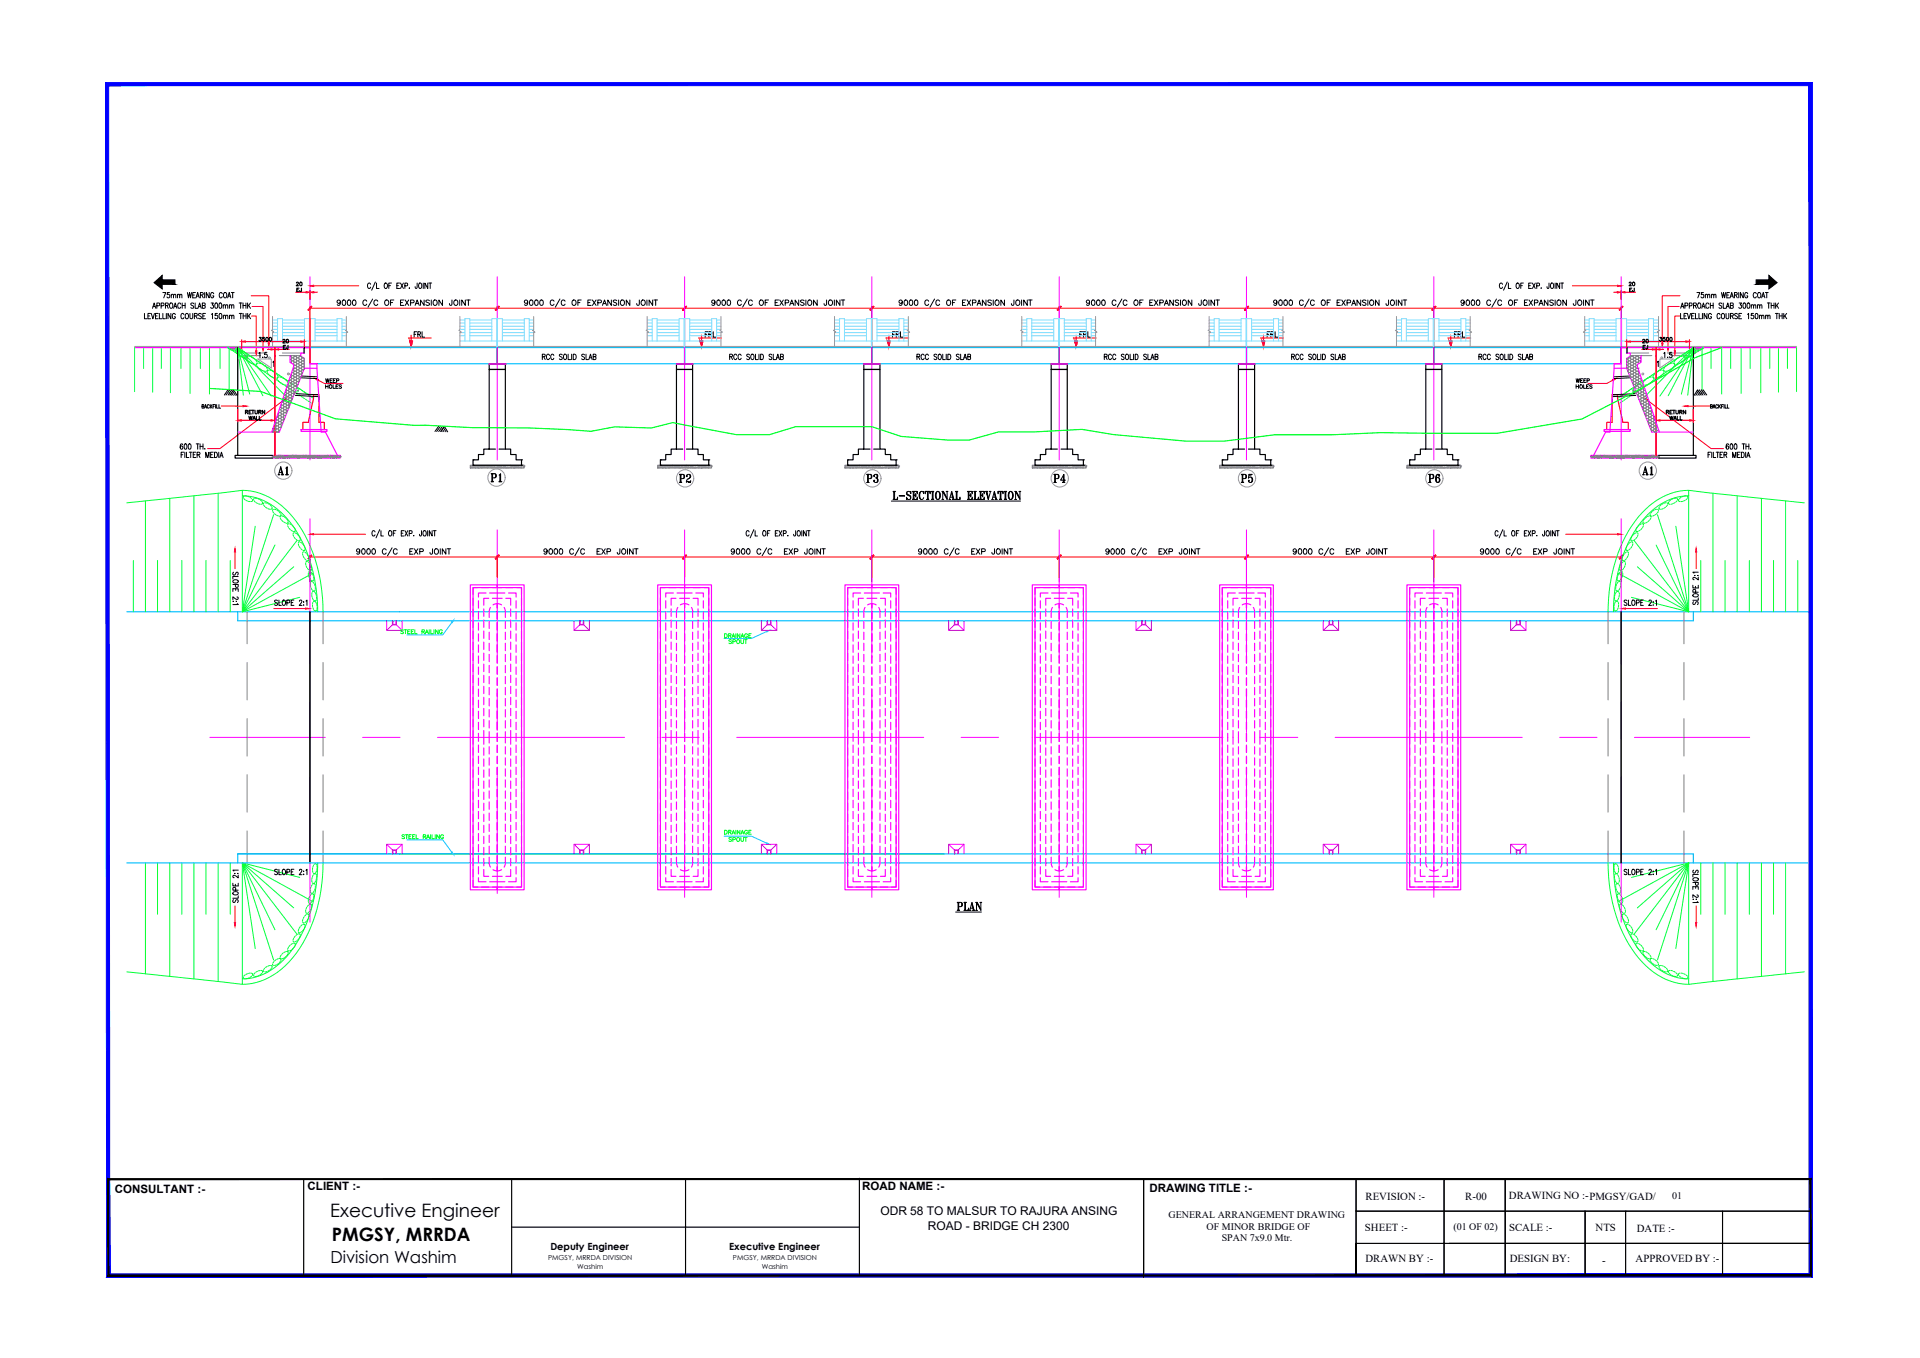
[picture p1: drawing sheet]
<svg xmlns="http://www.w3.org/2000/svg" width="420mm" height="297mm" viewBox="0 0 420 297" stroke-linecap="round" stroke-linejoin="round" font-family="sans-serif">
<defs><g id="words">
<g font-size="4">
<text x="72.3" y="266.1">Executive Engineer</text>
<text x="72.6" y="271.4">PMGSY, MRRDA</text>
</g>
<text font-size="3.6" x="72.3" y="276.4">Division Washim</text>
<g font-size="2.6">
<text x="192.7" y="265.9">ODR 58 TO MALSUR TO RAJURA ANSING</text>
<text x="203" y="269">ROAD - BRIDGE CH 2300</text>
</g>
<g font-size="2.5">
<text x="25.2" y="260.9">CONSULTANT :-</text>
<text x="67.3" y="260.3">CLIENT :-</text>
<text x="188.7" y="260.2">ROAD NAME :-</text>
<text x="251.5" y="260.8">DRAWING TITLE :-</text>
</g>
<g font-size="2.4">
<text x="298.8" y="262.4">REVISION :-</text>
<text x="320.6" y="262.6">R-00</text>
<text x="330.2" y="262.2">DRAWING NO :-PMGSY/GAD/</text>
<text x="298.7" y="269.4">SHEET :-</text>
<text x="330.2" y="269.4">SCALE :-</text>
<text x="349.2" y="269.2">NTS</text>
<text x="358.2" y="269.4">DATE :-</text>
<text x="298.8" y="276">DRAWN BY :-</text>
<text x="330.4" y="276.1">DESIGN BY:</text>
<text x="350.6" y="276.4">-</text>
<text x="357.9" y="276">APPROVED BY :-</text>
</g>
<g font-size="2.2">
<text x="365.9" y="262.2">01</text>
<text x="255.7" y="266.5">GENERAL ARRANGEMENT DRAWING</text>
<text x="264" y="269">OF MINOR BRIDGE OF</text>
<text x="318.1" y="269">(01 OF 02)</text>
<text x="120.4" y="273.4">Deputy Engineer</text>
<text x="159.5" y="273.5">Executive Engineer</text>
<text x="267.3" y="271.4">SPAN 7x9.0 Mtr.</text>
</g>
<g font-size="1.5">
<text x="120" y="275.5">PMGSY, MRRDA DIVISION</text>
<text x="160.4" y="275.6">PMGSY, MRRDA DIVISION</text>
<text x="126.3" y="277.5">Washim</text>
<text x="166.7" y="277.6">Washim</text>
</g>
</g></defs>
<!-- layer: TEXT1 -->
<g fill="none" stroke="#000" stroke-width=".22">
<path d="M60.8 103.8h.4M60.9 103.8h.2M61 103.8l.4-1.7 .5 1.7M61.1 103.3h.6M61.4 102.3l.4 1.5M61.4 102.3l.5 1.5M61.6 103.8h.5M61.8 103.8h-.1M61.8 103.7l-.1 .1M61.9 103.7l.1 .1M62.5 103.8h.6M62.5 102.4l.4-.3v1.7"/>
<path d="M62.7 102.3v1.5M62.7 103.8h-.1M62.7 103.7v.1M62.8 102.3v1.5M62.9 103.7v.1M62.9 103.8h.1M107.5 103.6h.8l.3 .3-.1 .5-.7 .1M107.5 105.4h.5M107.5 103.6l.2 .1M107.6 103.6l.1 .2M107.7 103.6v1.8M107.7 105.3l-.2 .1"/>
<path d="M107.7 105.2l-.1 .2M107.7 103.7v1.6M107.8 103.6v1.8M107.8 105.2l.1 .2M107.8 105.3l.1 .1M107.9 103.6l-.1 .2M107.9 103.6l-.1 .1M108.3 103.6l.2 .3v.4l-.2 .2M108.5 103.8v.6M109.1 105.4h.7M109.2 103.9l.4-.3v1.8M109.4 103.8v1.6"/>
<path d="M109.4 105.3l-.1 .1M109.4 105.2l-.1 .2M109.5 103.8v1.5M109.6 105.2v.2M109.6 105.3l.1 .1M148.7 103.8h.8l.3 .3-.1 .5-.7 .1M148.7 105.5h.5M148.7 103.8h.2M148.8 103.8l.1 .1M148.9 103.8v1.7M148.9 105.5h-.2M148.9 105.4l-.1 .1"/>
<path d="M149 103.8v1.7M149 105.4l.1 .1M149 105.5h.1M149.1 103.8l-.1 .1M149.1 103.8h-.1M149.5 103.8l.2 .2v.4l-.2 .3M149.7 103.9v.6M150.3 104.1h.1M150.3 104l.1 .2h-.2a.47 .47 0 0 1 .5-.5 .47 .47 0 0 1 .4 .6l-.2 .3a.79 .79 0 0 0-.7 .9M150.8 103.8l.2 .5-.4 .5M151 103.9v.5M151.1 105.3l-.9 .1"/>
<path d="M151.1 105.1l-.1 .4-.6-.2 .3 .2 .4-.1M189.6 103.8h.9l.3 .3-.1 .5-.7 .1M189.6 105.5h.6M189.7 103.8h.2M189.8 103.8l.1 .1M189.9 103.8v1.7M189.9 105.5h-.2M189.9 105.4l-.1 .1M190 103.8v1.7M190 105.4v.1M190 105.5h.1M190 103.8v.1"/>
<path d="M190.1 103.8h-.1M190.5 103.8l.2 .2v.4l-.2 .3M190.7 103.9v.6M191.3 104.1h.1M191.3 104v.3l-.1-.1 .1-.4a.48 .48 0 0 1 .8 .2l-.1 .4-.2 .1M191.3 105.1h.1M191.6 104.5a.51 .51 0 0 1 .6 .4 .51 .51 0 0 1-.4 .6 .51 .51 0 0 1-.6-.4h.2l-.1 .2M191.7 103.8l.2 .2-.2 .5 .3 .4-.2 .6M191.9 103.8v.6M192 104.8v.6M195.1 109.6h28.2M195.4 109.3h1v-.5v.5"/>
<path d="M195.4 107.5h.6M195.5 107.5l.1 .1M195.6 107.5v.2M195.6 107.5v1.8M195.6 109.2l-.1 .1M195.6 109.1v.2M195.7 107.6v1.6M195.8 107.5v1.8M195.8 109.1v.2M195.8 109.2l.1 .1M195.8 107.5v.2M195.9 107.5l-.1 .1"/>
<path d="M196.4 109.2l-.3 .1M196.4 109.1l-.2 .2M196.4 109l-.1 .3M196.8 108.4l1.1 .1zM198.5 108l.8 .7M198.5 107.6v.5l.5 .2a.49 .49 0 0 1 .4 .6 .49 .49 0 0 1-.6 .4 .49 .49 0 0 1-.4-.5v.5l.1-.3M199.3 107.7v-.2v.5a.46 .46 0 0 0-.6-.5 .46 .46 0 0 0-.1 .8l.6 .3v.6M199.7 107.5h1v.5v-.5M199.7 109.3h1v-.5v.5M199.7 107.5l.1 .1M199.8 107.5v.2M199.8 107.5v1.8"/>
<path d="M199.8 109.2l-.1 .1M199.8 109.1v.2M199.9 107.6v1.6M200 107.5v1.8M200 108.3h.4M200 109.1l.1 .2M200 109.2l.1 .1M200.1 107.5l-.1 .2M200.1 107.5l-.1 .1M200.4 108v.7zM200.4 108.2l-.1 .1 .1 .2M200.4 108.2l-.3 .1 .3 .1"/>
<path d="M200.4 107.5l.3 .1M200.5 107.5l.2 .2M200.6 107.5l.1 .2M200.7 109.2l-.3 .1M200.7 109.1l-.2 .2M200.7 109l-.1 .3M201.3 107.7l-.1 .5 .1 .8M201.6 107.5a1.29 1.29 0 0 0 0 1.8M202.1 107.7v-.2v.5a.51 .51 0 0 0-.6-.5 .51 .51 0 0 0-.4 .7v.4a.51 .51 0 0 0 .4 .6 .51 .51 0 0 0 .6-.4M202.6 107.5l-.1 .5v-.5h1.1v.5l-.1-.5M202.6 107.5l-.1 .2M202.7 107.5l-.2 .2"/>
<path d="M202.7 109.3h.6M202.8 107.5l-.3 .1M203 107.5v1.8M203 109.2l-.2 .1M203 109.1l-.1 .2M203 107.6v1.6M203.1 107.5v1.8M203.1 109.1l.1 .2M203.1 109.2l.1 .1M203.2 107.5l.4 .1M203.4 107.5l.2 .2M203.8 107.5h.6"/>
<path d="M203.8 109.3h.6M203.9 107.5l.1 .1M204 107.5v.2M204 107.5v1.8M204 109.2l-.1 .1M204 109.1v.2M204.1 107.6v1.6M204.2 107.5v1.8M204.2 109.1v.2M204.2 109.2l.1 .1M204.2 107.5v.2M204.3 107.5l-.1 .1"/>
<path d="M204.9 107.7l-.1 .5 .1 .8M205 107.6a.47 .47 0 0 1 .7 .3l-.1 1.1a.47 .47 0 0 1-.5 .3 .47 .47 0 0 1-.3-.5l-.1-.6zM205.2 107.5a1.35 1.35 0 0 0 0 1.8M205.3 107.5l.3 .7v.7l-.3 .4M205.6 107.7l.1 .5-.1 .8M206.1 107.5h.4l.8 1.5M206.1 109.3h.4M206.2 109.3h.3M206.2 107.5l.1 .1M206.4 107.5l.8 1.5M207 107.5h.4M207.1 107.5h.3"/>
<path d="M207.3 107.6v1.7l-1-1.8v1.7M207.7 109.3h.4M207.7 109.3h.2M207.8 109.2l.5-1.7 .4 1.8M207.9 108.8h.6M208.2 107.7l.4 1.6M208.3 107.7l.4 1.6M208.4 109.3h.5M208.6 109.2l-.1 .1M208.6 109.1l-.1 .2M208.7 109.1l.1 .2M209.1 109.3h1v-.5l-.1 .5"/>
<path d="M209.1 107.5h.5M209.1 107.5l.2 .1M209.2 107.5l.1 .2M209.3 107.5v1.8M209.3 109.2l-.2 .1M209.3 109.1l-.1 .2M209.3 107.6v1.6M209.4 107.5v1.8M209.4 109.1l.1 .2M209.4 109.2l.1 .1M209.5 107.5l-.1 .2M209.5 107.5l-.1 .1"/>
<path d="M210.1 109.2l-.4 .1M210.1 109.1l-.2 .2M210.1 109l-.2 .3M211.7 107.5h1.1v.5l-.1-.5M211.7 109.3h1.1v-.5l-.1 .5M211.8 107.5l.1 .1M211.8 107.5l.1 .2M211.9 107.5v1.8M211.9 109.2l-.1 .1M211.9 109.1l-.1 .2M212 107.6v1.6M212 108.3h.4"/>
<path d="M212 107.5v1.8M212 109.1l.1 .2M212 109.2l.2 .1M212.1 107.5l-.1 .2M212.2 107.5l-.2 .1M212.4 108v.7zM212.4 108.2l-.1 .1 .1 .2M212.4 108.2l-.2 .1 .2 .1M212.4 107.5l.4 .1M212.6 107.5l.2 .2M212.8 109.2l-.4 .1M212.8 109.1l-.2 .2"/>
<path d="M212.8 109l-.2 .3M213.1 109.3h1v-.5v.5M213.1 107.5h.5M213.2 107.5l.1 .1M213.2 107.5l.1 .2M213.3 107.5v1.8M213.3 109.2l-.1 .1M213.3 109.1l-.1 .2M213.4 107.6v1.6M213.4 107.5v1.8M213.4 109.1l.1 .2M213.4 109.2l.2 .1"/>
<path d="M213.5 107.5l-.1 .2M213.6 107.5l-.2 .1M214.1 109.2l-.3 .1M214.1 109.1l-.2 .2M214.1 109l-.1 .3M214.3 107.5h1.1v.5l-.1-.5M214.3 109.3h1.1v-.5l-.1 .5M214.4 107.5l.1 .1M214.5 107.5v.2M214.5 107.5v1.8M214.5 109.2l-.1 .1M214.5 109.1v.2"/>
<path d="M214.6 107.6v1.6M214.6 107.5v1.8M214.6 108.3h.4M214.6 109.1l.1 .2M214.6 109.2l.2 .1M214.7 107.5l-.1 .2M214.8 107.5l-.2 .1M215 108v.7zM215 108.2l-.1 .1 .1 .2M215 108.2l-.2 .1 .2 .1M215 107.5l.4 .1M215.2 107.5l.2 .2"/>
<path d="M215.3 107.5l.1 .2M215.4 109.2l-.4 .1M215.4 109.1l-.2 .2M215.4 109l-.1 .3M215.7 107.5h.4M215.7 107.5l.2 .2M215.8 107.5l.5 1.8-.4-1.8M215.9 107.5l.4 1.5M216 107.5l-.1 .2M216.1 107.5l-.2 .1M216.5 107.5h.4M216.6 107.5h.2"/>
<path d="M216.7 107.6l-.4 1.7M217 109.3h.4M217.1 109.3h.2M217.1 109.2l.5-1.7 .5 1.8M217.3 108.8h.6M217.5 107.7l.4 1.6M217.6 107.7l.4 1.6M217.7 109.3h.5M217.9 109.2l-.1 .1M217.9 109.1v.2M218 109.1l.2 .2M218.5 107.5l-.1 .5v-.5h1.1v.5l-.1-.5"/>
<path d="M218.6 107.5l-.2 .2M218.7 109.3h.5M218.8 107.5l-.4 .1M218.9 107.5v1.8M218.9 109.2l-.1 .1M218.9 109.1l-.1 .2M219 107.6v1.6M219 107.5v1.8M219 109.1l.1 .2M219 109.2l.2 .1M219.2 107.5l.3 .1M219.3 107.5l.2 .2"/>
<path d="M219.4 107.5l.1 .2M219.8 107.5h.5M219.8 109.3h.5M219.8 107.5l.2 .1M219.9 107.5l.1 .2M220 107.5v1.8M220 109.2l-.2 .1M220 109.1l-.1 .2M220 107.6v1.6M220.1 107.5v1.8M220.1 109.1l.1 .2M220.1 109.2l.1 .1"/>
<path d="M220.2 107.5l-.1 .2M220.2 107.5l-.1 .1M220.8 107.7l-.1 .5 .1 .8M220.9 107.6a.47 .47 0 0 1 .8 .3l-.1 1.1a.47 .47 0 0 1-.5 .3 .47 .47 0 0 1-.4-.5l-.1-.6zM221.1 107.5l-.3 .7v.7l.3 .4M221.2 107.5l.4 .7-.1 .7-.3 .4M221.5 107.7l.2 .5-.2 .8M222.1 107.5h.3l.8 1.5M222.1 109.3h.4M222.1 109.3h.3M222.1 107.5l.1 .1M222.3 107.5l.8 1.5"/>
<path d="M223 107.5h.4M223 107.5h.3M223.2 107.6v1.7l-1-1.8v1.7M230.6 103.8h.8l.3 .3-.1 .5-.7 .1M230.6 105.5h.6M230.7 103.8h.1M230.8 103.8v.1M230.8 103.8v1.7M230.8 105.5h-.1M230.8 105.4v.1M230.9 103.8v1.7M230.9 105.4l.1 .1"/>
<path d="M230.9 105.5h.2M231 103.8l-.1 .1M231.1 103.8h-.2M231.4 103.8l.2 .2v.4l-.2 .3M231.6 103.9v.6M232.5 105.5h.5M232.7 104v1.5M232.7 105.5h-.1M232.7 105.4l-.1 .1M232.8 103.9v1.6M232.8 105.4l.1 .1M232.8 105.5h.2"/>
<path d="M233.2 105h-1.1l.7-1.2v1.7M271.6 103.8h.9l.3 .3-.2 .5-.6 .1M271.6 105.5h.6M271.7 103.8h.1M271.8 103.8v.1M271.8 103.8v1.7M271.8 105.5h-.1M271.8 105.4v.1M271.9 103.8v1.7M272 103.8v1.7M272 105.4v.1M272 105.5h.1"/>
<path d="M272 103.8v.1M272.1 103.8h-.1M272.5 103.8l.1 .2v.4l-.1 .3M272.6 103.9v.6M273.3 105.1h.1M273.3 103.9l.7-.1h-.7l-.1 .8a.54 .54 0 0 1 .7-.1 .54 .54 0 0 1 .1 .8 .54 .54 0 0 1-.7 .1v-.4v.3M273.3 103.8h.5M273.7 104.4l.3 .4-.1 .6-.2 .1M274 104.6v.7M312.6 103.8h.8l.4 .3-.2 .5-.6 .1M312.6 105.5h.6M312.7 103.8h.1"/>
<path d="M312.8 103.8v.1M312.8 103.8v1.7M312.8 105.5h-.1M312.8 105.4v.1M312.9 103.8v1.7M313 103.8v1.7M313 105.4v.1M313 105.5h.1M313 103.8v.1M313.1 103.8h-.1M313.4 103.8l.2 .2v.4l-.2 .3M313.6 103.9v.6"/>
<path d="M314.4 104l-.2 .5 .2 .9M314.6 103.8a1.37 1.37 0 0 0 0 1.7M314.7 104.4l.3 .5-.1 .5-.2 .1M314.9 104h.1M315 103.9l-.1 .3 .1-.4a.47 .47 0 0 0-.8 .4 1.03 1.03 0 0 0 .4 1.3 .5 .5 0 0 0 .5-.6 .5 .5 0 0 0-.7-.3l-.1 .2M315 104.7v.6M359.4 103.8h.5M359.5 103.8h.2M359.6 103.8l.5-1.7 .4 1.7M359.7 103.3h.6M360 102.3l.4 1.5M360.1 102.3l.4 1.5"/>
<path d="M360.2 103.8h.5M360.4 103.8h-.1M360.4 103.7l-.1 .1M360.5 103.7l.1 .1M361.1 103.8h.6M361.1 102.4l.4-.3v1.7M361.3 102.3v1.5M361.3 103.8h-.1M361.3 103.7v.1M361.4 102.3v1.5M361.5 103.7v.1M361.5 103.8h.1"/>
<path d="M209.1 199.5h5.7M209.5 197.4h.8l.3 .3-.1 .5-.7 .1M209.5 199.1h.5M209.5 197.4l.2 .1M209.6 197.4l.1 .1M209.7 197.4v1.7M209.7 199.1h-.2M209.7 199l-.1 .1M209.7 197.5v1.6M209.8 197.4v1.7M209.8 199l.1 .1M209.8 199.1h.1"/>
<path d="M209.9 197.4l-.1 .1M210.3 197.4l.2 .2v.5l-.2 .2M210.5 197.5v.6M210.9 199.1h1.1v-.5l-.1 .5M210.9 197.4h.6M211 197.4l.2 .1M211.1 197.4l.1 .1M211.2 197.4v1.7M211.2 199.1h-.2M211.2 199l-.1 .1M211.2 197.5v1.6M211.3 197.4v1.7"/>
<path d="M211.3 199v.1M211.3 199.1h.1M211.3 197.4v.1M211.4 197.4l-.1 .1M212 199.1h-.4M212 199l-.3 .1M212 198.9l-.2 .2M212.1 199.1h.4M212.1 199.1h.3M212.2 199.1l.5-1.7 .5 1.7M212.4 198.6h.6M212.6 197.6l.4 1.5"/>
<path d="M212.7 197.6l.4 1.5M212.8 199.1h.5M213 199.1h-.1M213 199v.1M213.1 199l.1 .1M213.5 199.1h.4M213.5 197.4h.3l.8 1.5M213.6 199.1h.2M213.6 197.4l.1 .1M213.8 197.4l.8 1.5M214.4 197.4h.4M214.5 197.4h.3"/>
<path d="M214.6 197.5v1.6l-.9-1.7v1.7"/>
</g>
<!-- layer: SUPER STR -->
<g fill="none" stroke="#00bfff" stroke-width=".25">
<path d="M108.8 75.8v3.8h-40.9v-3.6h40.9M108.9 75.8v3.8h40.9v-3.8M108.9 76h40.9M149.9 75.8v3.8h40.9v-3.8M149.9 76h40.9M190.8 75.8v3.8h40.9v-3.8M190.8 76h40.9M231.8 75.8v3.8h40.9v-3.8M231.8 76h40.9M272.8 75.8v3.8h40.9v-3.8M272.8 76h40.9M313.8 75.8v3.8h40.9v-3.6h-40.9"/>
<path d="M27.8 133.8h368.4M52 133.8v2h318.6v-2M27.8 188.7h367.8M52 188.7v-1.9h318.6v1.9"/>
</g>
<!-- layer: EXISTING -->
<path d="M87.4 186.8h119.2" fill="none" stroke="#0f0" stroke-width=".25"/>
<!-- layer: DIM -->
<g fill="none" stroke="#f00" stroke-width=".22">
<path d="M55 64.7h3.8v10.3M55 69.1h1.1v7.6M55.1 67h2.5v8.8M67.8 67v12.4M67.8 67.4h287M68.6 62.5h9.9M108.8 67v.7M149.8 67v12.4M190.8 67v12.4M231.8 67v12.4M272.8 67v12.4M313.8 67v12.4"/>
<path d="M344.1 62.5h9.9M354.8 67v12.4M367.5 67h-2.5v8.8M367.6 69.1h-1.1v7.6M367.6 64.7h-3.8v10.3M48.4 88.8h4.8M61.9 87.6l-13.8 10.5h-2.7M69.7 83.2l1.2 .7h4.1M352.9 83.2l-1.3 .7h-4.1M360.6 87.6l13.9 10.5h2.7M374.2 88.8h-4.8M68.6 116.9h11.4"/>
<path d="M342.6 116.9h11.4M51.4 120.7v3.7M59.9 133.1h7M67.8 121.5v5.8M67.8 121.8h287M108.8 121.5v4.7M149.8 121.5v5.8M190.8 121.5v5.8M231.8 121.5v5.8M272.8 121.5v5.8M313.8 121.5v5.8M354.8 121.5v5.8"/>
<path d="M355.7 133.1h7M371.2 120.7v3.7M51.4 198.2v3.6M371.2 198.2v3.6"/>
</g>
<!-- layer: 0 -->
<g fill="#f00" stroke="#f00" stroke-width=".22">
<path d="M67.9 63.9l.8-.1v.3z"/>
<path d="M67 63.8l.8 .1-.8 .2z"/>
<path d="M52.9 74.7l.8-.1v.2z"/>
<path d="M65.8 74.6l.8 .1-.8 .1z"/>
<path d="M52 91.9l.8-.1v.3z"/>
<path d="M59.3 91.8l.8 .1-.8 .2z"/>
<path d="M59.3 76.3l.8 .1-.8 .2z"/>
<path d="M60.2 76.4l.8-.1v.3z"/>
<path d="M353.9 63.8l.8 .1-.8 .2z"/>
<path d="M354.8 63.9l.8-.1v.3z"/>
<path d="M368.9 74.6l.8 .1-.8 .1z"/>
<path d="M356 74.7l.8-.1v.2z"/>
<path d="M369.8 91.8l.8 .1-.8 .2z"/>
<path d="M362.5 91.9l.8-.1v.3z"/>
<path d="M362.5 76.4l.8-.1v.3z"/>
<path d="M361.6 76.3l.8 .1-.8 .2z"/>
<path d="M108.4 122.2l.1 .1 .7-.9zM109.2 121.4l.1 .1-.8 .8z"/>
<path d="M68.2 121.4l-.7 .9 .8-.8zM68.2 121.4l-.7 .9-.1-.1z"/>
<path d="M109.2 67l-.7 .9 .8-.8zM109.2 67l-.7 .9-.1-.1z"/>
<path d="M149.4 67.8l.1 .1 .6-.9zM150.1 67l.1 .1-.7 .8z"/>
<path d="M108.4 67.8l.1 .1 .7-.9zM109.2 67l.1 .1-.8 .8z"/>
<path d="M68.2 67l-.7 .9 .8-.8zM68.2 67l-.7 .9-.1-.1z"/>
<path d="M109.2 121.4l-.7 .9 .8-.8zM109.2 121.4l-.7 .9-.1-.1z"/>
<path d="M149.4 122.2l.1 .1 .6-.9zM150.1 121.4l.1 .1-.7 .8z"/>
<path d="M150.1 67l-.6 .9 .7-.8zM150.1 67l-.6 .9-.1-.1z"/>
<path d="M190.4 67.8l.1 .1 .6-.9zM191.1 67l.1 .1-.7 .8z"/>
<path d="M150.1 121.4l-.6 .9 .7-.8zM150.1 121.4l-.6 .9-.1-.1z"/>
<path d="M190.4 122.2l.1 .1 .6-.9zM191.1 121.4l.1 .1-.7 .8z"/>
<path d="M191.1 67l-.6 .9 .7-.8zM191.1 67l-.6 .9-.1-.1z"/>
<path d="M231.3 67.8l.1 .1 .7-.9zM232.1 67l-.7 .9z"/>
<path d="M191.1 121.4l-.6 .9 .7-.8zM191.1 121.4l-.6 .9-.1-.1z"/>
<path d="M231.3 122.2l.1 .1 .7-.9zM232.1 121.4l-.7 .9z"/>
<path d="M232.1 67l-.7 .9zM231.3 67.8l.8-.8-.7 .9z"/>
<path d="M272.3 67.8l.1 .1 .7-.9zM273.1 67l.1 .1-.8 .8z"/>
<path d="M232.1 121.4l-.7 .9zM231.3 122.2l.8-.8-.7 .9z"/>
<path d="M273.1 121.4l-.8 .8 .1 .1zM273.1 121.4l.1 .1-.8 .8z"/>
<path d="M273.1 67l-.7 .9 .8-.8zM273.1 67l-.7 .9-.1-.1z"/>
<path d="M313.3 67.8l.8-.8zM314.1 67l.1 .1-.8 .8z"/>
<path d="M273.1 121.4l-.7 .9 .8-.8zM273.1 121.4l-.7 .9-.1-.1z"/>
<path d="M314.1 121.4l-.7 .9zM314.1 121.4l.1 .1-.8 .8z"/>
<path d="M314.1 67l-.7 .9 .8-.8zM314.1 67l-.7 .9z"/>
<path d="M355.1 67l-.8 .8 .1 .1zM355.1 67l.1 .1-.8 .8z"/>
<path d="M314.1 121.4l-.7 .9 .8-.8zM314.1 121.4l-.7 .9z"/>
<path d="M354.3 122.2l.1 .1 .7-.9zM355.1 121.4l.1 .1-.8 .8z"/>
</g>
<!-- layer: DIM -->
<g fill="none" stroke="#000" stroke-width=".22">
<path d="M74.5 66a.36 .36 0 0 1-.5 .3 .36 .36 0 0 1-.1-.6 .36 .36 0 0 1 .5 .1l.1 .2a.55 .55 0 0 1-.5 .8l-.2-.2M75 65.7a.58 .58 0 0 1 .7 .4 .58 .58 0 0 1-.4 .7l-.4-.2zM76.2 65.7a.58 .58 0 0 1 .7 .4 .58 .58 0 0 1-.5 .7l-.4-.2zM77.3 65.7a.58 .58 0 0 1 .7 .4 .58 .58 0 0 1-.4 .7l-.4-.2zM80.3 65.9a.44 .44 0 0 0-.5-.3 .44 .44 0 0 0-.4 .5v.3a.44 .44 0 0 0 .4 .4 .44 .44 0 0 0 .5-.3M81.5 65.4l-1 1.8M82.7 65.9a.44 .44 0 0 0-.5-.3 .44 .44 0 0 0-.4 .5v.3a.44 .44 0 0 0 .4 .4 .44 .44 0 0 0 .5-.3M84.3 65.8l.1-.1a.54 .54 0 0 1 .7 .6 .54 .54 0 0 1-.8 .3zM85.5 66.2h.4M86.2 65.6h-.7v1.2M87.6 66.2h.5M88.4 65.6h-.8v1.2h.8"/>
<path d="M88.7 65.6l.7 1.2M89.4 65.6l-.7 1.2M89.8 66.2h.7l.1-.4-.3-.2h-.5v1.2M90.8 66.8l.5-1.2 .5 1.2M91 66.4h.6M92.8 65.6v1.2l-.8-1.2v1.2M94 65.8l-.3-.2-.5 .2 .1 .2 .7 .5-.3 .3-.5-.2M94.4 65.6v1.2M95 65.7l.1-.1a.57 .57 0 0 1 .6 .6 .57 .57 0 0 1-.7 .5l-.2-.3zM96.8 65.6v1.2l-.8-1.2v1.2M98.9 65.6v1.1h-.4l-.1-.3M99.4 65.8l.2-.2a.57 .57 0 0 1 .6 .6 .57 .57 0 0 1-.7 .5l-.2-.3z"/>
<path d="M100.6 65.6v1.2M101.8 65.6v1.2l-.8-1.2v1.2M102.1 65.6h.8M102.5 65.6v1.2M108.8 79.6h.1M115.5 66a.37 .37 0 0 1-.5 .3 .37 .37 0 0 1-.2-.5 .37 .37 0 0 1 .6 0l.1 .2a.57 .57 0 0 1-.5 .8l-.2-.2M116 65.7a.58 .58 0 0 1 .7 .4 .58 .58 0 0 1-.4 .7l-.4-.2v-.5zM117.2 65.7a.58 .58 0 0 1 .7 .4 .58 .58 0 0 1-.5 .7l-.4-.2v-.5zM118.3 65.7a.58 .58 0 0 1 .7 .4 .58 .58 0 0 1-.5 .7l-.3-.2-.1-.5zM121.2 65.9a.43 .43 0 0 0-.5-.3 .43 .43 0 0 0-.3 .5v.3a.43 .43 0 0 0 .3 .4 .43 .43 0 0 0 .5-.3M122.5 65.4l-1 1.8M123.6 65.9a.42 .42 0 0 0-.4-.3 .42 .42 0 0 0-.4 .5v.3a.42 .42 0 0 0 .4 .4 .42 .42 0 0 0 .4-.3"/>
<path d="M125.3 65.8l.2-.2a.57 .57 0 0 1 .6 .6 .57 .57 0 0 1-.7 .5l-.2-.3zM126.5 66.2h.4M127.2 65.6h-.7v1.2M128.6 66.2h.5M129.4 65.6h-.8v1.2h.8M129.6 65.6l.8 1.2M130.4 65.6l-.8 1.2M130.8 66.2h.7l.1-.5-.8-.1v1.2M131.8 66.8l.5-1.2 .4 1.2M132 66.4h.6M133.8 65.6v1.2l-.8-1.2v1.2M135 65.8l-.3-.2-.5 .2 .1 .3 .7 .4-.3 .3-.5-.2"/>
<path d="M135.4 65.6v1.2M135.9 65.8l.2-.2a.57 .57 0 0 1 .6 .6 .57 .57 0 0 1-.7 .5l-.2-.3zM137.8 65.6v1.2l-.8-1.2v1.2M139.9 65.6l-.1 1.1-.2 .1-.3-.4M140.5 65.7l.1-.1a.57 .57 0 0 1 .6 .6 .57 .57 0 0 1-.7 .5l-.2-.3zM141.6 65.6v1.2M142.8 65.6v1.2l-.8-1.2v1.2M143.1 65.6h.8M143.5 65.6v1.2M149.8 79.6h.1M156.5 66a.36 .36 0 0 1-.6 .3 .36 .36 0 0 1-.1-.6 .36 .36 0 0 1 .6 .1l.1 .2a.55 .55 0 0 1-.5 .8l-.2-.2M157 65.7a.58 .58 0 0 1 .7 .4 .58 .58 0 0 1-.4 .7l-.4-.2z"/>
<path d="M158.2 65.7a.58 .58 0 0 1 .6 .4 .58 .58 0 0 1-.4 .7l-.4-.2zM159.3 65.7a.58 .58 0 0 1 .7 .4 .58 .58 0 0 1-.5 .7l-.4-.2zM162.2 65.9a.44 .44 0 0 0-.5-.3 .44 .44 0 0 0-.3 .5v.3a.44 .44 0 0 0 .3 .4 .44 .44 0 0 0 .5-.3M163.5 65.4l-1 1.8M164.6 65.9a.44 .44 0 0 0-.4-.3 .44 .44 0 0 0-.4 .5v.3a.44 .44 0 0 0 .4 .4 .44 .44 0 0 0 .4-.3M166.4 65.7a.55 .55 0 0 1 .7 .5 .55 .55 0 0 1-.7 .5l-.2-.3zM167.4 66.2h.5M168.2 65.6h-.8v1.2M169.6 66.2h.5M170.4 65.6h-.8v1.2h.8M170.6 65.6l.8 1.2M171.4 65.6l-.8 1.2"/>
<path d="M171.8 66.2h.7l.1-.4-.3-.2h-.5v1.2M172.8 66.8l.5-1.2 .4 1.2M173 66.4h.6M174.8 65.6v1.2l-.8-1.2v1.2M176 65.8l-.3-.2-.5 .2v.2l.8 .5v.1l-.3 .2-.5-.2M176.4 65.6v1.2M176.9 65.8l.2-.2a.57 .57 0 0 1 .6 .6 .57 .57 0 0 1-.7 .5l-.2-.3zM178.8 65.6v1.2l-.8-1.2v1.2M180.9 65.6l-.1 1.1h-.4l-.1-.3M181.4 65.8l.2-.2a.57 .57 0 0 1 .6 .6 .57 .57 0 0 1-.7 .5l-.2-.3zM182.6 65.6v1.2M183.8 65.6v1.2l-.8-1.2v1.2"/>
<path d="M184.1 65.6h.8M184.5 65.6v1.2M190.8 79.6h.1M197.5 66a.37 .37 0 0 1-.5 .3 .37 .37 0 0 1-.2-.5 .37 .37 0 0 1 .6 0l.1 .2a.57 .57 0 0 1-.5 .8l-.2-.2M198 65.7a.58 .58 0 0 1 .7 .4 .58 .58 0 0 1-.4 .7l-.4-.2-.1-.5zM199.1 65.7a.58 .58 0 0 1 .7 .4 .58 .58 0 0 1-.4 .7l-.4-.2v-.5zM200.3 65.7a.58 .58 0 0 1 .7 .4 .58 .58 0 0 1-.5 .7l-.4-.2v-.5zM203.2 65.9a.43 .43 0 0 0-.5-.3 .43 .43 0 0 0-.3 .5v.3a.43 .43 0 0 0 .3 .4 .43 .43 0 0 0 .5-.3M204.5 65.4l-1 1.8M205.6 65.9a.42 .42 0 0 0-.5-.3 .42 .42 0 0 0-.3 .5v.3a.42 .42 0 0 0 .3 .4 .42 .42 0 0 0 .5-.3M207.3 65.8l.2-.2a.57 .57 0 0 1 .6 .6 .57 .57 0 0 1-.7 .5l-.2-.3zM208.4 66.2h.5"/>
<path d="M209.2 65.6h-.8v1.2M210.6 66.2h.5M211.3 65.6h-.7v1.2h.7M211.6 65.6l.8 1.2M212.4 65.6l-.8 1.2M212.8 66.2h.7v-.5l-.7-.1v1.2M213.8 66.8l.5-1.2 .4 1.2M214 66.4h.5M215.8 65.6v1.2l-.8-1.2v1.2M217 65.8l-.3-.2-.5 .2 .1 .3 .7 .4-.3 .3-.5-.2M217.4 65.6v1.2M217.8 65.8l.3-.2a.57 .57 0 0 1 .5 .6 .57 .57 0 0 1-.6 .5l-.3-.3z"/>
<path d="M219.8 65.6v1.2l-.8-1.2v1.2M221.9 65.6l-.1 1.1h-.4l-.1-.3M222.4 65.8l.2-.2a.57 .57 0 0 1 .6 .6 .57 .57 0 0 1-.7 .5l-.2-.3zM223.6 65.6v1.2M224.8 65.6v1.2l-.8-1.2v1.2M225.1 65.6h.8M225.5 65.6v1.2M231.7 79.6h.1M238.4 66a.36 .36 0 0 1-.5 .3 .36 .36 0 0 1-.1-.6 .36 .36 0 0 1 .6 .1v.2a.55 .55 0 0 1-.4 .8l-.2-.2M239 65.7a.58 .58 0 0 1 .7 .4 .58 .58 0 0 1-.4 .7l-.4-.2zM240.1 65.7a.58 .58 0 0 1 .7 .4 .58 .58 0 0 1-.4 .7l-.4-.2zM241.3 65.7a.58 .58 0 0 1 .6 .4 .58 .58 0 0 1-.4 .7l-.4-.2z"/>
<path d="M244.2 65.9a.44 .44 0 0 0-.5-.3 .44 .44 0 0 0-.3 .5v.3a.44 .44 0 0 0 .3 .4 .44 .44 0 0 0 .5-.3M245.5 65.4l-1 1.8M246.6 65.9a.44 .44 0 0 0-.5-.3 .44 .44 0 0 0-.3 .5v.3a.44 .44 0 0 0 .3 .4 .44 .44 0 0 0 .5-.3M248.3 65.8l.1-.1a.55 .55 0 0 1 .7 .5 .55 .55 0 0 1-.7 .5l-.3-.3zM249.4 66.2h.5M250.2 65.6h-.8v1.2M251.6 66.2h.5M252.3 65.6h-.7v1.2h.7M252.6 65.6l.8 1.2M253.4 65.6l-.8 1.2M253.8 66.2h.7l.1-.4-.3-.2h-.5v1.2M254.8 66.8l.5-1.2 .4 1.2"/>
<path d="M255 66.4h.5M256.8 65.6v1.2l-.8-1.2v1.2M258 65.8l-.3-.2-.5 .2v.2l.8 .5v.1l-.3 .2-.5-.2M258.3 65.6v1.2M258.9 65.7l.2-.1a.57 .57 0 0 1 .5 .6 .57 .57 0 0 1-.7 .5l-.2-.3zM260.8 65.6v1.2l-.8-1.2v1.2M262.9 65.6l-.1 1.1h-.4l-.1-.3M263.4 65.8l.2-.2a.57 .57 0 0 1 .6 .6 .57 .57 0 0 1-.7 .5l-.2-.3zM264.6 65.6v1.2M265.8 65.6v1.2l-.8-1.2v1.2M266.1 65.6h.8M266.5 65.6v1.2"/>
<path d="M272.7 79.6h.1M279.4 66a.37 .37 0 0 1-.5 .3 .37 .37 0 0 1-.1-.5 .37 .37 0 0 1 .6 0v.2a.57 .57 0 0 1-.4 .8l-.2-.2M280 65.7l.2-.1a.62 .62 0 0 1 .4 .6 .62 .62 0 0 1-.4 .6l-.4-.5zM281.1 65.7a.58 .58 0 0 1 .7 .4 .58 .58 0 0 1-.4 .7l-.4-.2-.1-.5zM282.2 65.7a.58 .58 0 0 1 .7 .4 .58 .58 0 0 1-.4 .7l-.4-.2v-.5zM285.2 65.9a.44 .44 0 0 0-.5-.3 .44 .44 0 0 0-.3 .5v.3a.44 .44 0 0 0 .3 .4 .44 .44 0 0 0 .5-.3M286.5 65.4l-1 1.8M287.6 65.9a.43 .43 0 0 0-.5-.3 .43 .43 0 0 0-.3 .5v.3a.43 .43 0 0 0 .3 .4 .43 .43 0 0 0 .5-.3M290.4 66.2h.5M291.1 65.6h-.7v1.2M292.6 66.2h.4M293.3 65.6h-.7v1.2h.7"/>
<path d="M293.6 65.6l.8 1.2M294.4 65.6l-.8 1.2M294.8 66.2h.7v-.5l-.7-.1v1.2M295.8 66.8l.4-1.2 .5 1.2M296 66.4h.5M297.8 65.6v1.2l-.8-1.2v1.2M298.9 65.8l-.2-.2-.6 .2 .2 .3 .6 .4-.2 .3-.6-.2M299.3 65.6v1.2M299.8 65.8l.1-.1a.54 .54 0 0 1 .7 .6 .54 .54 0 0 1-.8 .3zM301.8 65.6v1.2l-.8-1.2v1.2M303.9 65.6l-.1 1.1h-.4l-.1-.3M304.4 65.8l.2-.2a.57 .57 0 0 1 .6 .6 .57 .57 0 0 1-.7 .5l-.2-.3z"/>
<path d="M305.6 65.6v1.2M306.8 65.6v1.2l-.8-1.2v1.2M307.1 65.6h.7M307.5 65.6v1.2M313.7 79.6h.1M320.4 66a.36 .36 0 0 1-.5 .3 .36 .36 0 0 1-.1-.6 .36 .36 0 0 1 .6 .1v.2a.55 .55 0 0 1-.4 .8l-.2-.2M321 65.7a.58 .58 0 0 1 .7 .4 .58 .58 0 0 1-.4 .7l-.4-.2-.1-.5zM322.1 65.7a.58 .58 0 0 1 .7 .4 .58 .58 0 0 1-.4 .7l-.4-.2-.1-.5zM323.2 65.7a.58 .58 0 0 1 .7 .4 .58 .58 0 0 1-.4 .7l-.4-.2zM326.2 65.9a.44 .44 0 0 0-.5-.3 .44 .44 0 0 0-.4 .5v.3a.44 .44 0 0 0 .4 .4 .44 .44 0 0 0 .5-.3M327.5 65.4l-1 1.8M328.6 65.9a.44 .44 0 0 0-.5-.3 .44 .44 0 0 0-.3 .5v.3a.44 .44 0 0 0 .3 .4 .44 .44 0 0 0 .5-.3"/>
<path d="M330.3 65.7a.55 .55 0 0 1 .7 .5 .55 .55 0 0 1-.7 .5l-.2-.3zM331.4 66.2h.4M332.1 65.6h-.7v1.2M333.6 66.2h.4M334.3 65.6h-.7v1.2h.7M334.6 65.6l.8 1.2M335.4 65.6l-.8 1.2M335.8 66.2h.7v-.5l-.7-.1v1.2M336.8 66.8l.4-1.2 .5 1.2M336.9 66.4h.6M338.7 65.6v1.2l-.7-1.2v1.2M339.9 65.8l-.3-.2-.5 .2 .1 .2 .7 .5v.1l-.3 .2-.5-.2"/>
<path d="M340.3 65.6v1.2M340.8 65.8l.3-.2a.57 .57 0 0 1 .5 .6 .57 .57 0 0 1-.7 .5l-.2-.3zM342.8 65.6v1.2l-.8-1.2v1.2M344.9 65.6l-.1 1.1h-.4l-.1-.3M345.3 65.8l.2-.1a.54 .54 0 0 1 .7 .6 .54 .54 0 0 1-.9 .3zM346.5 65.6v1.2M347.8 65.6v1.2l-.8-1.2v1.2M348.1 65.6h.7M348.4 65.6v1.2M49.9 85.2l-.8 1.2M50.3 85.3l-.8 1.1M50.3 86.4l.8-1.1 .8 1.2"/>
<path d="M50.5 86.2l.1 .2M50.7 85.9l.3 .6M50.7 85.3l-.8 1.1M50.9 85.6l.6 .9M64.6 86.5l5.2 .3M64.8 86.1l4.9 .3M65.9 82.6l3.6 .2M66 82.3l3.5 .1M96 93.2l-.8 1.2M96.4 93.2l-.8 1.2M96.4 94.4l.8-1.1 .8 1.2M96.6 94.2l.1 .2"/>
<path d="M96.8 93.9l.3 .5M96.8 93.2l-.8 1.2M97 93.5l.6 .9M356.5 82.3l-3.4 .1M356.7 82.6l-3.6 .2M357.8 86.1l-4.9 .3M358 86.5l-5.2 .3M371.7 85.6l-.6 .9M371.8 85.3l.9 1.1M371.9 85.9l-.4 .6M372.1 86.2l-.2 .2M372.3 86.4l-.8-1.1-.8 1.2"/>
<path d="M372.3 85.3l.8 1.1M372.7 85.2l.8 1.2M85.8 119.8l-1 1.8M126.8 119.8l-1 1.8M167.8 119.8l-1 1.8M208.8 119.8l-1 1.8M249.8 119.8l-1.1 1.8M290.8 119.8l-1.1 1.8M331.7 119.8l-1 1.8M67.8 133.8v54.9M67.9 133.8v54.9M78.7 120.4a.36 .36 0 0 1-.5 .3 .36 .36 0 0 1-.1-.6 .36 .36 0 0 1 .6 .1v.2a.55 .55 0 0 1-.4 .8l-.2-.1"/>
<path d="M79.3 120.1a.58 .58 0 0 1 .7 .4 .58 .58 0 0 1-.4 .7l-.4-.2-.1-.5zM80.4 120.1a.58 .58 0 0 1 .7 .4 .58 .58 0 0 1-.4 .7l-.4-.2v-.5zM81.5 120.1a.58 .58 0 0 1 .7 .4 .58 .58 0 0 1-.4 .7l-.4-.2zM84.5 120.3a.44 .44 0 0 0-.5-.3 .44 .44 0 0 0-.3 .5v.3a.44 .44 0 0 0 .3 .4 .44 .44 0 0 0 .5-.3M86.9 120.3a.44 .44 0 0 0-.5-.3 .44 .44 0 0 0-.3 .5v.3a.44 .44 0 0 0 .3 .4 .44 .44 0 0 0 .5-.3M89.7 120.6h.4M90.4 120h-.7v1.2h.7M90.7 120l.8 1.2M91.5 120l-.8 1.2M91.9 120.7l.6-.1v-.5l-.6-.1v1.2M94.7 120l-.1 1.1-.3 .1-.2-.4M95.2 120.2l.2-.2a.57 .57 0 0 1 .6 .7 .57 .57 0 0 1-.7 .5l-.2-.4z"/>
<path d="M96.3 120v1.2M97.6 120v1.2l-.8-1.2v1.2M97.8 120h.8M98.2 120v1.2M119.7 120.4a.36 .36 0 0 1-.5 .3 .36 .36 0 0 1-.1-.5 .36 .36 0 0 1 .6 0v.2a.57 .57 0 0 1-.4 .8l-.2-.1M120.3 120.1a.58 .58 0 0 1 .7 .4 .58 .58 0 0 1-.4 .7l-.4-.2-.1-.5zM121.4 120.1l.2-.1a.62 .62 0 0 1 .4 .6 .62 .62 0 0 1-.4 .6l-.4-.5zM122.5 120.1a.58 .58 0 0 1 .7 .4 .58 .58 0 0 1-.4 .7l-.4-.2v-.5zM125.5 120.3a.44 .44 0 0 0-.5-.3 .44 .44 0 0 0-.3 .5v.3a.44 .44 0 0 0 .3 .4 .44 .44 0 0 0 .5-.3M127.9 120.3a.43 .43 0 0 0-.5-.3 .43 .43 0 0 0-.3 .5v.3a.43 .43 0 0 0 .3 .4 .43 .43 0 0 0 .5-.3M130.7 120.6h.4M131.4 120h-.7v1.2h.7"/>
<path d="M131.7 120l.8 1.2M132.5 120l-.8 1.2M132.8 120.7l.7-.1 .1-.4-.8-.2v1.2M135.7 120l-.1 1.1-.3 .1-.2-.4M136.2 120.2l.1-.1a.55 .55 0 0 1 .7 .5 .55 .55 0 0 1-.7 .6l-.3-.4zM137.3 120v1.2M138.5 120v1.2l-.7-1.2v1.2M138.8 120h.8M139.2 120v1.2M160.7 120.4a.36 .36 0 0 1-.5 .3 .36 .36 0 0 1-.1-.6 .36 .36 0 0 1 .6 .1v.2a.55 .55 0 0 1-.4 .8l-.2-.1M161.3 120.1a.58 .58 0 0 1 .7 .4 .58 .58 0 0 1-.4 .7l-.4-.2-.1-.5zM162.4 120.1a.58 .58 0 0 1 .7 .4 .58 .58 0 0 1-.4 .7l-.4-.2-.1-.5z"/>
<path d="M163.5 120.1a.58 .58 0 0 1 .7 .4 .58 .58 0 0 1-.4 .7l-.4-.2v-.5zM166.5 120.3a.44 .44 0 0 0-.5-.3 .44 .44 0 0 0-.4 .5v.3a.44 .44 0 0 0 .4 .4 .44 .44 0 0 0 .5-.3M168.9 120.3a.44 .44 0 0 0-.5-.3 .44 .44 0 0 0-.3 .5v.3a.44 .44 0 0 0 .3 .4 .44 .44 0 0 0 .5-.3M171.7 120.6h.4M172.4 120h-.7v1.2h.7M172.6 120l.8 1.2M173.4 120l-.8 1.2M173.8 120.7l.7-.1v-.5l-.7-.1v1.2M176.6 120v1.1l-.3 .1-.2-.4M178.3 120v1.2M179.5 120v1.2l-.7-1.2v1.2M179.8 120h.8"/>
<path d="M180.2 120v1.2M201.7 120.4a.36 .36 0 0 1-.5 .3 .36 .36 0 0 1-.1-.5 .36 .36 0 0 1 .5 0l.1 .2a.57 .57 0 0 1-.4 .8l-.3-.1M202.3 120.1a.58 .58 0 0 1 .7 .4 .58 .58 0 0 1-.4 .7l-.4-.2zM203.4 120.1a.58 .58 0 0 1 .7 .4 .58 .58 0 0 1-.4 .7l-.4-.2-.1-.5zM204.5 120.1l.2-.1a.62 .62 0 0 1 .4 .6 .62 .62 0 0 1-.4 .6l-.4-.5zM207.5 120.3a.44 .44 0 0 0-.5-.3 .44 .44 0 0 0-.4 .5v.3a.44 .44 0 0 0 .4 .4 .44 .44 0 0 0 .5-.3M209.9 120.3a.43 .43 0 0 0-.5-.3 .43 .43 0 0 0-.3 .5v.3a.43 .43 0 0 0 .3 .4 .43 .43 0 0 0 .5-.3M212.6 120.6h.5M213.4 120h-.8v1.2h.8M213.6 120l.8 1.2M214.4 120l-.8 1.2M214.8 120.7l.7-.1 .1-.3-.3-.3h-.5v1.2"/>
<path d="M217.6 120v1.1l-.3 .1-.2-.4M218.1 120.2l.1-.1a.55 .55 0 0 1 .7 .5 .55 .55 0 0 1-.7 .6l-.2-.4zM219.3 120v1.2M220.5 120v1.2l-.8-1.2v1.2M220.8 120h.8M221.2 120v1.2M242.7 120.4a.37 .37 0 0 1-.5 .4 .37 .37 0 0 1-.2-.6 .37 .37 0 0 1 .6 0l.1 .2a.57 .57 0 0 1-.5 .8l-.2-.1M243.3 120.1a.58 .58 0 0 1 .7 .4 .58 .58 0 0 1-.5 .7l-.3-.2-.1-.5zM244.4 120.1a.58 .58 0 0 1 .7 .4 .58 .58 0 0 1-.4 .7l-.4-.2-.1-.5zM245.5 120.1a.58 .58 0 0 1 .7 .4 .58 .58 0 0 1-.4 .7l-.4-.2-.1-.5zM248.5 120.3a.44 .44 0 0 0-.5-.3 .44 .44 0 0 0-.4 .5v.3a.44 .44 0 0 0 .4 .4 .44 .44 0 0 0 .5-.3M250.9 120.3a.44 .44 0 0 0-.5-.3 .44 .44 0 0 0-.4 .5v.3a.44 .44 0 0 0 .4 .4 .44 .44 0 0 0 .5-.3"/>
<path d="M253.6 120.6h.5M254.4 120h-.8v1.2h.8M254.6 120l.8 1.2M255.4 120l-.8 1.2M255.8 120.7l.7-.1v-.5l-.7-.1v1.2M258.6 120v1.1l-.3 .1-.2-.4M259.1 120.2l.2-.2a.57 .57 0 0 1 .6 .7 .57 .57 0 0 1-.7 .5l-.2-.4zM260.3 120v1.2M261.5 120v1.2l-.8-1.2v1.2M261.8 120h.8M262.2 120v1.2M283.7 120.4a.36 .36 0 0 1-.5 .3 .36 .36 0 0 1-.2-.5 .36 .36 0 0 1 .6 0l.1 .2a.57 .57 0 0 1-.5 .8l-.2-.1"/>
<path d="M284.3 120.1a.58 .58 0 0 1 .7 .4 .58 .58 0 0 1-.5 .7l-.4-.2zM285.4 120.1a.58 .58 0 0 1 .7 .4 .58 .58 0 0 1-.4 .7l-.4-.2zM286.5 120.1a.58 .58 0 0 1 .7 .4 .58 .58 0 0 1-.4 .7l-.4-.2-.1-.5zM289.5 120.3a.44 .44 0 0 0-.5-.3 .44 .44 0 0 0-.4 .5v.3a.44 .44 0 0 0 .4 .4 .44 .44 0 0 0 .5-.3M291.9 120.3a.44 .44 0 0 0-.5-.3 .44 .44 0 0 0-.4 .5v.3a.44 .44 0 0 0 .4 .4 .44 .44 0 0 0 .5-.3M294.6 120.6h.5M295.4 120h-.8v1.2h.8M295.6 120l.8 1.2M296.4 120l-.8 1.2M296.8 120.7l.7-.1 .1-.3-.3-.3h-.5v1.2M299.6 120l-.1 1.1-.2 .1-.3-.4M300.1 120.2l.1-.1a.55 .55 0 0 1 .7 .5 .55 .55 0 0 1-.7 .6l-.2-.4z"/>
<path d="M301.3 120v1.2M302.5 120v1.2l-.8-1.2v1.2M302.8 120h.8M303.2 120v1.2M324.7 120.4a.37 .37 0 0 1-.5 .4 .37 .37 0 0 1-.2-.6 .37 .37 0 0 1 .6 0l.1 .2a.57 .57 0 0 1-.5 .8l-.2-.1M325.2 120.1a.58 .58 0 0 1 .7 .4 .58 .58 0 0 1-.4 .7l-.4-.2v-.5zM326.4 120.1a.58 .58 0 0 1 .7 .4 .58 .58 0 0 1-.5 .7l-.3-.2-.1-.5zM327.5 120.1a.58 .58 0 0 1 .7 .4 .58 .58 0 0 1-.4 .7l-.4-.2-.1-.5zM330.4 120.3a.42 .42 0 0 0-.4-.3 .42 .42 0 0 0-.4 .5v.3a.42 .42 0 0 0 .4 .4 .42 .42 0 0 0 .4-.3M332.9 120.3a.44 .44 0 0 0-.5-.3 .44 .44 0 0 0-.4 .5v.3a.44 .44 0 0 0 .4 .4 .44 .44 0 0 0 .5-.3M335.6 120.6h.5M336.3 120h-.7v1.2h.7"/>
<path d="M336.6 120l.8 1.2M337.4 120l-.8 1.2M337.8 120.7l.7-.1v-.5l-.7-.1v1.2M340.6 120l-.1 1.1-.4 .1-.1-.4M341.1 120.2l.2-.2a.57 .57 0 0 1 .6 .7 .57 .57 0 0 1-.7 .5l-.2-.4zM342.3 120v1.2M343.5 120v1.2l-.8-1.2v1.2M343.8 120h.8M344.2 120v1.2M354.7 133.8v54.9M354.8 133.8v54.9"/>
<circle cx="289.6" cy="66.2" r=".55"/>
<circle cx="177.5" cy="120.6" r=".55"/>
</g>
<!-- layer: CEN -->
<g fill="none" stroke="#f0f" stroke-width=".22">
<path d="M67.8 60.5v40.1M108.8 60.5v40.1M149.8 60.5v40.1M190.8 60.5v40.1M231.8 60.5v40.1M272.8 60.5v40.1M313.8 60.5v40.1M354.8 60.5v40.1M67.8 113.5v31.8M108.8 115.9v27.5M149.8 115.9v27.9M190.8 115.9v27.9"/>
<path d="M231.8 115.9v27.9M272.8 115.9v27.9M313.8 115.9v27.9M354.8 113.5v31.8M67.8 153.5v8.2M108.8 151.6v8.2M149.8 152v8.2M190.8 152v8.2M231.8 152v8.2M272.8 152v8.2M313.8 152v8.2M354.8 153.5v8.2"/>
<path d="M45.9 161.3h25.3M67.8 169.9v31.8M79.3 161.3h8.2M95.7 161.3h41M108.8 168v27.4M144.8 161.3h8.2M149.8 168.4v27.9M161.2 161.3h40.9M190.8 168.4v27.9M210.3 161.3h8.2M226.7 161.3h40.9M231.8 168.4v27.9"/>
<path d="M272.8 168.4v27.9M275.8 161.3h8.2M292.2 161.3h40.9M313.8 168.4v27.9M341.3 161.3h8.2M354.8 169.9v31.8M357.7 161.3h25.2"/>
</g>
<!-- layer: TEXT -->
<g fill="none" stroke="#000" stroke-width=".22">
<path d="M31.6 68.6v1.1h.5M32.4 69.1h.3M32.9 68.6h-.5v1.1h.5M33.1 68.6l.4 1.1 .3-1.1M33.4 67.4l.3-1.1 .4 1.1M33.5 67.1h.5M34 69.1h.4M34.3 66.9l.6-.1v-.5h-.6v1.1M34.6 68.6h-.6v1.1h.6M34.9 68.6v1.1h.5M35.3 66.9l.5-.1v-.5h-.5v1.1M35.6 64h.7l-.5 1.2"/>
<path d="M35.6 68.6v1.1h.6M36.2 66.8h.5v-.5h-.5v1.1M36.4 68.6v1.1M36.5 66.8l.3 .6M37.1 64h-.5v.5a.35 .35 0 0 1 .5 0 .35 .35 0 0 1-.1 .5 .35 .35 0 0 1-.5-.1M37.3 66.3h.1a.6 .6 0 0 1 .4 .6 .6 .6 0 0 1-.4 .5 .76 .76 0 0 1-.1-1.1zM37.4 68.6v1.1l-.6-1.1v1.1M37.5 64.6l.2-.2h.2l.1 .8M37.5 64.4v.8M38 64.6l.2-.2h.2l.1 .8M38 67.4l.3-1.1 .4 1.1M38.1 67.1h.5"/>
<path d="M38.4 68.8a.34 .34 0 0 0-.5-.2 .34 .34 0 0 0-.2 .4v.3a.35 .35 0 0 0 .3 .4 .35 .35 0 0 0 .4-.4h-.2M38.8 64.6l.2-.2h.3v.8M38.8 64.4v.8M39.3 64.6l.3-.2h.2v.8M39.6 66.5a.35 .35 0 0 0-.5-.2 .35 .35 0 0 0-.2 .4v.3a.35 .35 0 0 0 .2 .4 .35 .35 0 0 0 .5-.2M39.9 66.3v1.1M39.9 66.8h.6M40.3 68.8a.34 .34 0 0 0-.5-.2 .34 .34 0 0 0-.2 .4v.3a.34 .34 0 0 0 .2 .4 .34 .34 0 0 0 .5-.3M40.5 66.3v1.1M40.6 68.7l.2-.1a.6 .6 0 0 1 .5 .5 .6 .6 0 0 1-.5 .6l-.3-.4zM41 64l.2 1.2 .3-1.2 .2 1.2 .2-1.2M41.6 68.6v.8l.2 .3 .3-.1 .1-1"/>
<path d="M42.2 64.5h.3M42.4 66.4l-.2-.1-.4 .1 .1 .3 .4 .3v.4h-.3l-.2-.1M42.5 69.1h.6v-.4l-.6-.1v1.1M42.7 66.3v1.1h.5M42.8 64h-.6v1.2h.6M42.9 69.1l.3 .6M42.9 65.2l.4-1.2 .3 1.2M43 64.8h.5M43.3 67.4l.4-1.1 .3 1.1M43.5 67.1h.4M43.9 64.5h.5v-.5h-.5v1.2M44.1 68.7l-.2-.1-.5 .1 .1 .3 .5 .3 .1 .3-.2 .1-.5-.1"/>
<path d="M44.2 64.5l.3 .7M44.3 66.8h.5l.1-.4-.6-.1v1.1l.6-.1v-.2l-.2-.3M44.4 69.1h.3M44.8 64v1.2M45 68.6h-.6v1.1h.6M45.8 64v1.2l-.7-1.2v1.2M46.2 66.3h.5l-.3 .4a.34 .34 0 0 1 .3 .5 .34 .34 0 0 1-.6 0M46.3 68.8l.2-.2v1.1M46.8 64.3a.35 .35 0 0 0-.5-.3 .35 .35 0 0 0-.2 .4v.3a.35 .35 0 0 0 .3 .5 .35 .35 0 0 0 .4-.5h-.3M47.2 66.3h.1a.65 .65 0 0 1 .3 .6 .65 .65 0 0 1-.3 .5l-.3-.4zM47.6 68.6h-.5v.5a.35 .35 0 0 1 .5 0 .35 .35 0 0 1-.1 .5 .35 .35 0 0 1-.5-.1M48 66.3h.2a.65 .65 0 0 1 .3 .6 .65 .65 0 0 1-.3 .5l-.3-.4z"/>
<path d="M48.1 68.6h.1a.65 .65 0 0 1 .4 .5 .65 .65 0 0 1-.4 .6l-.3-.5zM48.6 64.3a.34 .34 0 0 0-.4-.3 .34 .34 0 0 0-.2 .4v.3a.34 .34 0 0 0 .2 .4 .34 .34 0 0 0 .4-.2M48.8 66.9l.3-.2h.2v.7M48.8 66.7v.7M48.9 69.2l.2-.3 .2 .1 .1 .7M48.9 68.9v.8M49.1 64h.1a.6 .6 0 0 1 .4 .6 .6 .6 0 0 1-.4 .6 .76 .76 0 0 1-.1-1.2zM49.3 66.9l.3-.2h.2v.7M49.4 69.2l.2-.3 .2 .1 .1 .7M49.8 65.2l.4-1.2 .3 1.2M49.9 64.8h.5M50.2 66.9l.2-.2h.2l.1 .7"/>
<path d="M50.2 66.7v.7M50.2 69.2l.2-.3 .3 .1v.7M50.2 68.9v.8M50.6 64h.6M50.7 66.9l.2-.2h.2l.1 .7M50.7 69.2l.2-.3 .3 .1v.7M50.9 64v1.2M52.3 66.3h.7M52.4 68.6h.6M52.7 66.3v1.1M52.7 68.6v1.1M53.2 66.8h.6"/>
<path d="M53.2 66.3v1.1M53.2 69.1h.6M53.2 68.6v1.1M53.8 66.3v1.1M53.8 68.6v1.1M54.2 66.3v1.1M54.2 68.6v1.1M54.4 66.8l.4 .6M54.4 69.1l.4 .6M54.8 66.3l-.6 .8M54.8 68.6l-.6 .7M56.7 77.3l.2-.2v1.1"/>
<path d="M57.5 78.1h.1M58.4 77.1h-.5v.5a.35 .35 0 0 1 .5 0 .35 .35 0 0 1 0 .5 .35 .35 0 0 1-.5-.1M59.7 79.2l.2-.2v1.2M81.1 62.2a.35 .35 0 0 0-.4-.3 .35 .35 0 0 0-.3 .5v.2a.35 .35 0 0 0 .3 .5 .35 .35 0 0 0 .4-.3M82.1 61.7l-.8 1.8M82.4 61.9v1.2h.5M84.2 62l.1-.1a.6 .6 0 0 1 .5 .6 .6 .6 0 0 1-.5 .6 .82 .82 0 0 1-.1-1.1zM85.1 62.5h.3M85.7 61.9h-.6v1.2M86.8 62.5h.4M87.4 61.9h-.6v1.2h.6M87.6 61.9l.7 1.2"/>
<path d="M88.3 61.9l-.7 1.2M88.6 62.5h.5l.1-.5-.6-.1v1.2M89.6 63v.1zM90.6 73.1h.4M91.2 72.6h-.6v1.1M91.3 61.9l-.1 1.1h-.3l-.1-.3M91.4 73.1h.6v-.5h-.6v1.1M91.8 73.1l.2 .6M91.8 62l.1-.1a.61 .61 0 0 1 .4 .6 .61 .61 0 0 1-.4 .6 .82 .82 0 0 1-.1-1.1zM92.4 72.6v1.1h.5M92.6 61.9v1.2M93.6 61.9v1.2l-.6-1.2v1.2"/>
<path d="M93.8 61.9h.7M94.1 61.9v1.2M118.7 78h.5l.1-.4-.6-.1v1.2M119 78l.3 .7M120.3 77.7a.35 .35 0 0 0-.5-.2 .35 .35 0 0 0-.2 .4v.3a.35 .35 0 0 0 .2 .5 .35 .35 0 0 0 .5-.3M121.2 77.7a.35 .35 0 0 0-.4-.2 .35 .35 0 0 0-.3 .4v.3a.35 .35 0 0 0 .3 .4 .35 .35 0 0 0 .4-.2M123 77.6l-.2-.1-.4 .1 .1 .3 .5 .2a.33 .33 0 0 1-.1 .5 .33 .33 0 0 1-.5-.1M123.5 77.5h.1a.61 .61 0 0 1 .4 .6 .61 .61 0 0 1-.4 .6 .82 .82 0 0 1-.1-1.2zM124.3 77.5v1.2h.6M125.1 77.5v1.2M125.4 77.5a.6 .6 0 0 1 .7 .6 .6 .6 0 0 1-.7 .6zM127.9 77.6l-.2-.1-.4 .1 .1 .3 .4 .2a.32 .32 0 0 1 0 .5 .32 .32 0 0 1-.5-.1"/>
<path d="M128.2 77.5v1.2h.6M128.9 78.7l.3-1.2 .4 1.2M129 78.3h.4M129.8 78h.5l.1-.4-.6-.1v1.2l.6-.2v-.2l-.2-.3M154.3 73.1h.4M154.9 72.6h-.6v1.1M155.1 73.1h.6v-.5h-.6v1.1M155.4 73.1l.4 .6M156.1 72.6v1.1h.5M159.7 78h.5v-.4l-.5-.1v1.2M160 78l.3 .7M161.2 77.7a.35 .35 0 0 0-.4-.2 .35 .35 0 0 0-.2 .4v.3a.35 .35 0 0 0 .2 .4 .35 .35 0 0 0 .4-.2"/>
<path d="M162.2 77.7a.35 .35 0 0 0-.4-.2 .35 .35 0 0 0-.3 .4v.3a.35 .35 0 0 0 .3 .4 .35 .35 0 0 0 .4-.2M164 77.6l-.2-.1-.4 .1 .1 .3 .5 .3v.3l-.2 .2-.4-.2M164.4 77.6l.2-.1a.61 .61 0 0 1 .4 .6 .61 .61 0 0 1-.4 .6l-.3-.5zM165.3 77.5v1.2h.6M166.1 77.5v1.2M166.4 77.5a.59 .59 0 0 1 .7 .6 .59 .59 0 0 1-.7 .6zM168.9 77.6l-.2-.1-.4 .1 .1 .3 .5 .3v.3l-.2 .2-.4-.2M169.2 77.5v1.2h.5M169.9 78.7l.3-1.2 .4 1.2M170 78.3h.4M170.8 78h.5l.1-.4-.6-.1v1.2l.6-.2v-.2l-.2-.3M195.3 73.1h.4"/>
<path d="M195.9 72.6h-.6v1.1M196.1 73.1h.6v-.5h-.6v1.1M196.4 73.1l.3 .6M197.1 72.6v1.1h.5M200.7 78h.5v-.4l-.5-.1v1.2M201 78l.3 .7M202.2 77.7a.35 .35 0 0 0-.4-.2 .35 .35 0 0 0-.2 .4v.3a.35 .35 0 0 0 .2 .4 .35 .35 0 0 0 .4-.2M203.2 77.7a.35 .35 0 0 0-.5-.2 .35 .35 0 0 0-.2 .4v.3a.35 .35 0 0 0 .2 .4 .35 .35 0 0 0 .5-.2M205 77.6l-.2-.1-.4 .1v.3l.4 .2a.31 .31 0 0 1 .2 .5 .31 .31 0 0 1-.5 0l-.1-.1M205.5 77.5a.6 .6 0 0 1 .5 .6 .6 .6 0 0 1-.5 .6 .82 .82 0 0 1 0-1.2zM206.3 77.5v1.2h.6M207.1 77.5v1.2"/>
<path d="M207.4 77.5a.6 .6 0 0 1 .7 .6 .6 .6 0 0 1-.7 .6zM209.9 77.6l-.2-.1-.4 .1 .1 .3 .4 .2a.33 .33 0 0 1-.1 .5 .33 .33 0 0 1-.4-.1M210.2 77.5v1.2h.5M210.8 78.7l.4-1.2 .4 1.2M211 78.3h.4M211.8 78h.5l.1-.4-.6-.1v1.2l.6-.2v-.2l-.2-.3M236.3 73.1h.4M236.9 72.6h-.6v1.1M237.1 73.1h.6v-.5h-.6v1.1M237.4 73.1l.3 .6M238.1 72.6v1.1h.5M241.7 78h.5v-.4l-.5-.1v1.2"/>
<path d="M242 78l.3 .7M243.2 77.7a.35 .35 0 0 0-.4-.2 .35 .35 0 0 0-.3 .4v.3a.35 .35 0 0 0 .3 .4 .35 .35 0 0 0 .4-.2M244.2 77.7a.35 .35 0 0 0-.5-.2 .35 .35 0 0 0-.2 .4v.3a.35 .35 0 0 0 .2 .4 .35 .35 0 0 0 .5-.2M246 77.6l-.2-.1-.4 .1 .1 .3 .4 .3 .1 .3-.2 .2-.4-.2M246.4 77.6l.1-.1a.61 .61 0 0 1 .5 .6 .61 .61 0 0 1-.5 .6l-.2-.5zM247.3 77.5v1.2h.5M248.1 77.5v1.2M248.4 77.5a.59 .59 0 0 1 .7 .6 .59 .59 0 0 1-.7 .6zM250.9 77.6l-.2-.1-.4 .1 .1 .3 .5 .4-.2 .4-.4-.2M251.2 77.5v1.2h.5M251.8 78.7l.4-1.2 .4 1.2M252 78.3h.4"/>
<path d="M252.8 78h.5l.1-.4-.6-.1v1.2l.6-.2v-.2l-.2-.3M277.3 73.1h.4M277.9 72.6h-.6v1.1M278.1 73.1h.5v-.5h-.5v1.1M278.4 73.1l.3 .6M279 72.6v1.1h.6M282.7 78h.5v-.4l-.5-.1v1.2M282.9 78l.4 .7M284.2 77.7a.35 .35 0 0 0-.4-.2 .35 .35 0 0 0-.3 .4v.3a.35 .35 0 0 0 .3 .4 .35 .35 0 0 0 .4-.2M285.2 77.7a.35 .35 0 0 0-.5-.2 .35 .35 0 0 0-.2 .4v.3a.35 .35 0 0 0 .2 .4 .35 .35 0 0 0 .5-.2M287 77.6l-.2-.1-.4 .1 .1 .3 .3 .2a.32 .32 0 0 1 .2 .5 .32 .32 0 0 1-.5 0l-.1-.1M287.4 77.5h.1a.6 .6 0 0 1 .5 .6 .6 .6 0 0 1-.5 .6 .82 .82 0 0 1-.1-1.2z"/>
<path d="M288.3 77.5v1.2h.5M289 77.5v1.2M289.4 77.5a.6 .6 0 0 1 .7 .6 .6 .6 0 0 1-.7 .6zM291.9 77.6l-.3-.1-.4 .1 .1 .3 .5 .2a.33 .33 0 0 1-.1 .5 .33 .33 0 0 1-.5-.1M292.2 77.5v1.2h.5M292.8 78.7l.4-1.2 .3 1.2M293 78.3h.4M293.8 78h.5v-.4l-.5-.1v1.2l.5-.2 .1-.2-.2-.3M318.3 73.1h.3M318.9 72.6h-.6v1.1M319.1 73.1h.5v-.5h-.5v1.1M319.4 73.1l.3 .6"/>
<path d="M320 72.6v1.1h.6M323.6 78h.6v-.4l-.6-.1v1.2M323.9 78l.4 .7M325.2 77.7a.35 .35 0 0 0-.4-.2 .35 .35 0 0 0-.3 .4v.3a.35 .35 0 0 0 .3 .4 .35 .35 0 0 0 .4-.2M326.2 77.7a.35 .35 0 0 0-.5-.2 .35 .35 0 0 0-.2 .4v.3a.35 .35 0 0 0 .2 .4 .35 .35 0 0 0 .5-.2M328 77.6l-.2-.1-.4 .1v.3l.6 .4-.2 .4-.4-.2M328.3 77.6l.2-.1a.61 .61 0 0 1 .5 .6 .61 .61 0 0 1-.5 .6l-.3-.5zM328.8 62.2a.35 .35 0 0 0-.4-.3 .35 .35 0 0 0-.3 .5v.2a.35 .35 0 0 0 .3 .5 .35 .35 0 0 0 .4-.3M329.3 77.5v1.2h.5M329.8 61.7l-.8 1.8M330 77.5v1.2M330.1 61.9v1.2h.5"/>
<path d="M330.4 77.5a.6 .6 0 0 1 .7 .6 .6 .6 0 0 1-.7 .6zM331.9 62l.1-.1a.61 .61 0 0 1 .5 .6 .61 .61 0 0 1-.5 .6 .8 .8 0 0 1-.1-1.1zM332.8 62.5h.3M332.9 77.6l-.3-.1-.4 .1 .1 .3 .5 .3 .1 .3-.3 .2-.4-.2M333.2 77.5v1.2h.5M333.4 61.9h-.6v1.2M333.8 78.7l.4-1.2 .3 1.2M333.9 78.3h.5M334.5 62.5h.4M334.7 78h.6v-.4l-.6-.1v1.2l.6-.2 .1-.2-.3-.3M335.1 61.9h-.6v1.2h.6M335.3 61.9l.7 1.2"/>
<path d="M336 61.9l-.7 1.2M336.3 62.5h.5l.1-.5-.6-.1v1.2M337.3 63v.1zM339 61.9l-.1 1.1h-.3l-.1-.3M339.5 62v-.1a.61 .61 0 0 1 .5 .6 .61 .61 0 0 1-.5 .6 .82 .82 0 0 1 0-1.1zM340.3 61.9v1.2M341.3 61.9v1.2l-.6-1.2v1.2M341.5 61.9h.7M341.8 61.9v1.2M362.7 79.2l.2-.2v1.2M364.1 77.3l.2-.2v1.1M364.9 78.1h.1"/>
<path d="M365.8 77.1h-.4v.5a.34 .34 0 0 1 .4 0 .34 .34 0 0 1 0 .5 .34 .34 0 0 1-.5-.1M367.8 68.6v1.1h.5M367.8 67.4l.3-1.1 .4 1.1M367.9 67.1h.5M368.5 69.1h.4M368.7 66.9l.6-.1v-.5h-.6v1.1M369.1 68.6h-.6v1.1h.6M369.2 68.6l.4 1.1 .3-1.1M369.7 66.9l.5-.1v-.5h-.5v1.1M370.2 69.1h.3M370.6 66.8h.6v-.5h-.6v1.1M370.8 68.6h-.6v1.1h.6"/>
<path d="M370.9 66.8l.3 .6M371 68.6v1.1h.6M371.3 64h.7l-.5 1.2M371.7 66.3h.1a.6 .6 0 0 1 .4 .6 .6 .6 0 0 1-.4 .5 .76 .76 0 0 1-.1-1.1zM371.8 68.6v1.1h.5M372.4 67.4l.4-1.1 .3 1.1M372.5 67.1h.5M372.5 68.6v1.1M372.8 64h-.5v.5a.35 .35 0 0 1 .5 0 .35 .35 0 0 1-.1 .5 .35 .35 0 0 1-.5-.1M373.2 64.6l.2-.2h.2l.1 .8M373.2 64.4v.8M373.5 68.6v1.1l-.6-1.1v1.1"/>
<path d="M373.7 64.6l.2-.2h.2l.1 .8M374 66.5a.35 .35 0 0 0-.5-.2 .35 .35 0 0 0-.2 .4v.3a.35 .35 0 0 0 .2 .4 .35 .35 0 0 0 .5-.2M374.3 66.8h.6M374.3 66.3v1.1M374.5 64.6l.2-.2h.3v.8M374.5 68.8a.34 .34 0 0 0-.4-.2 .34 .34 0 0 0-.2 .4v.3a.35 .35 0 0 0 .3 .4 .35 .35 0 0 0 .3-.4h-.2M374.5 64.4v.8M374.9 66.3v1.1M375 64.6l.2-.2h.3v.8M376.4 68.8a.34 .34 0 0 0-.4-.2 .34 .34 0 0 0-.3 .4v.3a.34 .34 0 0 0 .3 .4 .34 .34 0 0 0 .4-.3M376.7 64l.3 1.2 .2-1.2 .2 1.2 .2-1.2M376.8 68.7l.2-.1a.57 .57 0 0 1 .4 .6 .57 .57 0 0 1-.5 .5l-.2-.4z"/>
<path d="M376.8 66.4l-.2-.1h-.3l-.1 .4 .5 .3 .1 .3-.2 .1-.4-.1M377.1 66.3v1.1h.5M377.7 68.6v.8l.3 .3 .3-.1v-1M377.7 67.4l.4-1.1 .4 1.1M377.9 67.1h.4M377.9 64.5h.3M378.5 64h-.6v1.2h.6M378.6 65.2l.4-1.2 .3 1.2M378.7 66.8h.5v-.5h-.5v1.1l.6-.1v-.2l-.2-.3M378.7 69.1h.5l.1-.4-.6-.1v1.1M378.7 64.8h.5M379 69.1l.3 .6"/>
<path d="M379.6 64.5h.5v-.5h-.5v1.2M379.8 64.5l.4 .7M380.2 68.7l-.2-.1-.4 .1 .1 .3 .5 .4-.2 .3-.4-.1M380.5 64v1.2M380.5 69.1h.4M380.6 66.3h.5l-.3 .4a.35 .35 0 0 1 .3 .5 .35 .35 0 0 1-.6 0M381.1 68.6h-.6v1.1h.6M381.5 64v1.2l-.7-1.2v1.2M381.5 66.3h.2a.65 .65 0 0 1 .3 .6 .65 .65 0 0 1-.3 .5l-.3-.4zM382.4 68.8l.2-.2v1.1M382.4 66.3h.2a.65 .65 0 0 1 .3 .6 .65 .65 0 0 1-.3 .5l-.3-.4zM382.5 64.3a.34 .34 0 0 0-.5-.3 .34 .34 0 0 0-.2 .4v.3a.35 .35 0 0 0 .3 .5 .35 .35 0 0 0 .4-.5h-.3"/>
<path d="M383.2 66.9l.3-.2h.2v.7M383.2 66.7v.7M383.7 68.6h-.4l-.1 .5a.35 .35 0 0 1 .5 0 .35 .35 0 0 1 0 .5 .35 .35 0 0 1-.5-.1M383.7 66.9l.3-.2h.2v.7M384.2 68.6h.1a.65 .65 0 0 1 .4 .5 .65 .65 0 0 1-.4 .6l-.2-.5zM384.3 64.3a.35 .35 0 0 0-.4-.3 .35 .35 0 0 0-.2 .4v.3a.35 .35 0 0 0 .2 .4 .35 .35 0 0 0 .4-.2M384.6 66.9l.2-.2h.2l.1 .7M384.6 66.7v.7M384.8 64h.1a.57 .57 0 0 1 .5 .6 .57 .57 0 0 1-.6 .5l-.2-.4zM385 69.2l.2-.3 .3 .1v.7M385 68.9v.8M385.1 66.9l.2-.2h.2l.1 .7"/>
<path d="M385.5 65.2l.4-1.2 .3 1.2M385.5 69.2l.2-.3 .2 .1 .1 .7M385.6 64.8h.5M386.3 64h.6M386.4 69.2l.2-.3 .2 .1 .1 .7M386.4 68.9v.8M386.6 64v1.2M386.8 66.3h.6M386.9 69.2l.2-.3 .2 .1v.7M387 66.3v1.1M387.6 66.8h.6M387.6 66.3v1.1"/>
<path d="M388.2 66.3v1.1M388.5 68.6h.6M388.6 66.3v1.1M388.8 66.8l.4 .6M388.8 68.6v1.1M389.2 66.3l-.6 .8M389.4 69.1h.6M389.4 68.6v1.1M390 68.6v1.1M390.3 68.6v1.1M390.6 69.1l.4 .6M391 68.6l-.7 .7"/>
<path d="M39.6 99.5h.4M40 97.3l-.1-.2a.58 .58 0 0 0-.6 .5 .58 .58 0 0 0 .4 .7 .32 .32 0 0 0 .4-.3 .32 .32 0 0 0-.3-.4 .32 .32 0 0 0-.4 .3M40.2 98.9h-.6v1.2M40.4 97.1h.1a.65 .65 0 0 1 .4 .6 .65 .65 0 0 1-.4 .6l-.2-.5zM40.4 98.9v1.2M40.8 98.9v1.2h.5M41.3 97.1h.2a.65 .65 0 0 1 .3 .6 .65 .65 0 0 1-.3 .6l-.3-.5zM41.4 98.9h.7M41.7 98.9v1.2M42.3 99.5h.3M42.9 98.9h-.6v1.2h.6M42.9 97.1h.7"/>
<path d="M43.1 99.5l.6-.1v-.4l-.6-.1v1.2M43.3 97.1v1.2M43.4 99.5l.4 .6M43.8 97.1v1.2M43.8 97.6h.6M44.2 88.9l.4-.1v-.3h-.4v.8h.4v-.3l-.1-.1M44.4 97.1v1.2M44.7 89.3l.3-.8 .2 .8M44.8 98.1h.1M44.8 89h.3M45.8 88.7a.23 .23 0 0 0-.3-.2 .23 .23 0 0 0-.1 .3v.2a.23 .23 0 0 0 .1 .3 .23 .23 0 0 0 .3-.2M46 88.5v.8"/>
<path d="M46.1 99.5h.4M46.2 88.8l.2 .5M46.4 88.5l-.4 .5M46.6 88.9h.3M46.7 98.9h-.6v1.2h.6M46.9 98.9a.59 .59 0 0 1 .7 .6 .59 .59 0 0 1-.7 .6zM47 88.5h-.4v.8M47.2 88.5v.8M47.4 88.5v.8h.4M47.9 98.9v1.2M47.9 88.5v.8h.4M48.2 99.7h.5"/>
<path d="M71.3 82.8l.2 .9 .1-.9 .2 .9 .2-.9M71.3 84.2v.7M71.3 84.5h.5M71.8 84.2v.7M72.2 83.2h.3M72.7 82.8h-.5v.9h.5M72.9 84.2v.7h.5M72.9 83.2h.3M73.4 82.8h-.5v.9h.5M73.5 84.5h.3M73.7 83.3l.4-.1v-.3l-.4-.1v.9M74 84.2h-.5v.7h.5"/>
<path d="M74.7 84.3l-.2-.1-.3 .1 .5 .4-.1 .2-.4-.1M344.9 82.8l.2 .9 .2-.9 .2 .9 .2-.9M344.9 84.5h.5M344.9 84.2v.7M345.4 84.2v.7M345.9 83.2h.3M346.4 82.8h-.5v.9h.5M346.6 84.2v.7h.4M346.6 83.2h.3M347.1 82.8h-.5v.9h.5M347.2 84.5h.3M347.3 83.3l.5-.1v-.3l-.5-.1v.9"/>
<path d="M347.7 84.2h-.5v.7h.5M348.4 84.3l-.5-.1v.2l.4 .2 .1 .2h-.5M373.8 99.5h.3M374.3 88.9l.4-.1v-.2l-.4-.1v.8l.4-.1-.1-.3M374.3 98.9h-.5v1.2M374.6 98.9v1.2M374.9 89.3l.2-.8 .2 .8M374.9 98.9v1.2h.6M374.9 89h.3M375.6 98.9h.6M375.9 98.9v1.2M375.9 88.7a.23 .23 0 0 0-.3-.2 .23 .23 0 0 0-.2 .3v.2a.23 .23 0 0 0 .2 .3 .23 .23 0 0 0 .3-.2"/>
<path d="M376.1 88.5v.8M376.3 88.8l.2 .5M376.4 99.5h.4M376.5 88.5l-.4 .5M376.7 88.9h.3M377 98.9h-.6v1.2h.6M377.1 88.5h-.4v.8M377.3 99.5l.5-.1v-.4l-.5-.1v1.2M377.3 88.5v.8M377.5 88.5v.8h.4M377.6 99.5l.3 .6M378 88.5v.8h.4"/>
<path d="M378.3 97.3l-.2-.2a.68 .68 0 0 0-.1 1.2 .32 .32 0 0 0 .4-.3 .32 .32 0 0 0-.3-.4 .32 .32 0 0 0-.4 .3M378.7 97.1h.2a.67 .67 0 0 1 0 1.2l-.3-.5zM379.6 97.1h.1a.65 .65 0 0 1 .4 .6 .65 .65 0 0 1-.4 .6l-.2-.5zM380.2 99.5h.4M380.8 98.9h-.6v1.2h.6M381.1 98.9a.58 .58 0 0 1 .6 .6 .58 .58 0 0 1-.6 .6zM381.2 97.1h.6M381.5 97.1v1.2M382 98.9v1.2M382.1 97.6h.6M382.1 97.1v1.2M382.4 99.7h.4"/>
<path d="M382.7 97.1v1.2M383.1 98.1h.1M45 100.1v-1.2l.4 1.2 .3-1.2v1.2M48.1 100.1l.4-1.2 .3 1.2M82.1 116.4a.35 .35 0 0 0-.5-.3 .35 .35 0 0 0-.2 .4v.3a.35 .35 0 0 0 .2 .4 .35 .35 0 0 0 .5-.2M83.1 115.8l-.8 1.8M83.4 116.1v1.1h.5M85.2 116.1h.1a.6 .6 0 0 1 .5 .6 .6 .6 0 0 1-.5 .5 .76 .76 0 0 1-.1-1.1zM86.1 116.6h.3M86.6 116.1h-.5v1.1M87.8 116.6h.4M88.4 116.1h-.6v1.1h.6"/>
<path d="M88.6 116.1l.6 1.1M89.2 116.1l-.6 1.1M89.5 116.7l.6-.1v-.5h-.6v1.1M90.5 117.1h.1M92.2 116.1v1.1h-.3l-.1-.3M92.7 116.1h.1a.6 .6 0 0 1 .5 .6 .6 .6 0 0 1-.5 .5 .76 .76 0 0 1-.1-1.1zM93.6 116.1v1.1M94.6 116.1v1.1l-.6-1.1v1.1M94.8 116.1h.6M95.1 116.1v1.1M163.9 116.4a.34 .34 0 0 0-.4-.3 .34 .34 0 0 0-.2 .4v.3a.34 .34 0 0 0 .2 .4 .34 .34 0 0 0 .4-.2M165 115.8l-.8 1.8"/>
<path d="M165.2 116.1v1.1h.6M167.1 116.1h.1a.57 .57 0 0 1 .4 .6 .57 .57 0 0 1-.5 .5l-.2-.4zM167.9 116.6h.4M168.5 116.1h-.6v1.1M169.7 116.6h.3M170.3 116.1h-.6v1.1h.6M170.5 116.1l.6 1.1M171.1 116.1l-.6 1.1M171.4 116.7l.6-.1v-.5h-.6v1.1M172.4 117.1h.1M174.1 116.1l-.1 1.1h-.2l-.1-.3M174.6 116.1h.1a.57 .57 0 0 1 .5 .6 .57 .57 0 0 1-.6 .5l-.2-.4z"/>
<path d="M175.5 116.1v1.1M176.4 116.1v1.1l-.6-1.1v1.1M176.7 116.1h.6M177 116.1v1.1M327.8 116.4a.34 .34 0 0 0-.4-.3 .34 .34 0 0 0-.2 .4v.3a.34 .34 0 0 0 .2 .4 .34 .34 0 0 0 .4-.2M328.9 115.8l-.8 1.8M329.1 116.1v1.1h.6M331 116.1h.1a.6 .6 0 0 1 .4 .6 .6 .6 0 0 1-.4 .5 .76 .76 0 0 1-.1-1.1zM331.8 116.6h.4M332.4 116.1h-.6v1.1M333.6 116.6h.3M334.2 116.1h-.6v1.1h.6"/>
<path d="M334.4 116.1l.6 1.1M335 116.1l-.6 1.1M335.3 116.7l.6-.1v-.5h-.6v1.1M336.3 117.1h.1M338 116.1l-.1 1.1h-.3v-.3M338.5 116.1h.1a.57 .57 0 0 1 .5 .6 .57 .57 0 0 1-.6 .5l-.2-.4zM339.4 116.1v1.1M340.3 116.1v1.1l-.6-1.1v1.1M340.6 116.1h.6M340.9 116.1v1.1M379.2 100.1v-1.2l.3 1.2 .4-1.2v1.2M382.2 100.1l.4-1.2 .4 1.2"/>
<path d="M51 127.8h1.1v.6h-.5l-.1-.6M51 129.4v-.6h1.1v.6M51.1 131.5h.1M51 127a.59 .59 0 0 1 .7-.2 .59 .59 0 0 1 .4 .6 .6 .6 0 0 1-.7 .2 .6 .6 0 0 1-.4-.6zM51.1 125.2a.32 .32 0 0 0-.1 .5 .32 .32 0 0 0 .5-.1l.2-.4h.3l.1 .2-.1 .4M51.6 128.8v.3M51.7 131.5h.1M51.9 130.6l.2 .2-.2 .3-.9-.6v.7M51.9 132l.2 .2h-1.1M52.1 126.1h-1.2l.1 .5M60.7 131.4l-.2-.1-.4 .1 .1 .3 .4 .2a.33 .33 0 0 1 0 .5 .33 .33 0 0 1-.5-.2M61 131.3v1.1h.6"/>
<path d="M61.9 131.3a.54 .54 0 0 1 .6 .5 .54 .54 0 0 1-.6 .6l-.1-.4zM62.8 131.9l.6-.1-.1-.5h-.5v1.1M63.7 131.8h.4M64.3 131.3h-.6v1.1h.6M65.5 131.5l.2-.2 .4 .2-.6 .9h.6M66.5 131.6v.2zM66.5 132.3h.1M66.9 131.5l.3-.2v1.1M356 131.4l-.2-.1-.4 .1 .1 .3 .5 .2a.33 .33 0 0 1-.1 .5 .33 .33 0 0 1-.5-.2M356.4 131.3v1.1h.5M357.2 131.3a.54 .54 0 0 1 .6 .5 .54 .54 0 0 1-.6 .6l-.1-.4zM358.1 131.9l.6-.1-.1-.5h-.5v1.1"/>
<path d="M359 131.8h.4M359.6 131.3h-.6v1.1h.6M360.8 131.5l.2-.2 .4 .2-.6 .9h.6M361.8 131.6v.2zM361.8 132.3h.1M362.3 131.5l.2-.2v1.1M370.5 128v.6h1.1v-.6M370.5 130a.58 .58 0 0 1 .7-.2 .58 .58 0 0 1 .4 .6 .58 .58 0 0 1-.7 .2 .58 .58 0 0 1-.4-.6zM370.6 131.6l-.1 .2 .1 .4 .3-.1 .3-.4 .3-.1 .1 .4-.2 .2M370.9 125.9h.1M371 128.2v.4M371.1 129.5l-.1-.5h-.4l-.1 .5h1.1"/>
<path d="M371.5 125.9h.1M371.6 130.8v.5h-1.1M371.6 126.2v.7l-.8-.6-.3 .1v.3l.2 .1M371.6 125.2h-1.1l.2 .2M51 193.2v.6h1.1v-.6M51 195.2a.57 .57 0 0 1 .7-.2 .57 .57 0 0 1 .4 .6 .58 .58 0 0 1-.7 .2 .58 .58 0 0 1-.4-.6zM51.1 196.8l-.2 .2 .2 .4 .3-.1 .2-.4 .4-.1 .1 .2-.1 .4M51.3 191.1h.2zM51.5 193.4v.4M51.6 194.7l-.1-.5h-.5v.5h1.1M52 191.1h.1M52.1 195.9v.6h-1.2"/>
<path d="M52.1 191.4v.6l-.9-.5-.2 .3 .2 .2M52.1 190.3h-1.1l.2 .2M60.7 190.3l-.2-.2-.4 .2 .1 .3 .4 .2a.32 .32 0 0 1 .1 .4 .32 .32 0 0 1-.5 .1l-.1-.1M61 190.1v1.2h.6M61.9 190.2l.1-.1a.6 .6 0 0 1 .5 .6 .6 .6 0 0 1-.5 .6 .82 .82 0 0 1-.1-1.1zM62.8 190.8l.5-.1 .1-.5-.6-.1v1.2M63.7 190.7h.4M64.3 190.1h-.6v1.2h.6M65.5 190.4l.1-.2 .3-.1 .2 .4-.6 .8h.6M66.5 190.5h.1M66.5 191.2v.1zM66.9 190.4l.3-.3v1.2"/>
<path d="M356 190.3l-.2-.2-.4 .2v.2l.4 .3a.31 .31 0 0 1 .2 .4 .31 .31 0 0 1-.5 .1l-.1-.1M356.4 190.1v1.2h.5M357.2 190.2l.1-.1a.6 .6 0 0 1 .5 .6 .6 .6 0 0 1-.5 .6 .82 .82 0 0 1-.1-1.1zM358.1 190.8l.5-.1 .1-.5-.6-.1v1.2M359 190.7h.4M359.6 190.1h-.6v1.2h.6M360.8 190.4l.1-.2 .3-.1 .2 .4-.6 .8h.6M361.8 190.5h.1M361.8 191.2v.1zM362.3 190.4l.2-.3v1.2M370.5 193h1.1v.5h-.5l-.1-.5M370.5 194.5v-.5h1.1v.5"/>
<path d="M370.5 196.7h.1zM370.5 192.2a.58 .58 0 0 1 .7-.3 .58 .58 0 0 1 .4 .6 .58 .58 0 0 1-.7 .3 .58 .58 0 0 1-.4-.6zM370.6 190.3l-.1 .2 .1 .5 .4-.1 .3-.6 .3 .2-.1 .4M371.1 194v.3M371.2 196.7h.1M371.4 195.7l.1 .1a.28 .28 0 0 1 .1 .4 .28 .28 0 0 1-.4 0l-.7-.5v.6M371.4 197.2l.2 .2h-1.1M371.6 191.3h-1.1v.5"/>
<circle cx="72.3" cy="84.5" r=".35"/>
<circle cx="346" cy="84.5" r=".36"/>
</g>
<!-- layer: HATCH -->
<g fill="none" stroke="#989898" stroke-width=".22">
<path d="M29.5 75.8h38.3M49.9 76.1h.1M50 76.1h.1M50.1 76.1h.1M50.1 76.2h.1M50.2 76.1h.1M50.2 76.3h.1M50.2 76.2h.1M50.3 76.3h.1M50.3 76.1h.1M50.4 76.1h.1M50.4 76.2h.1"/>
<path d="M50.4 76.3h.1M50.5 76h.1M50.5 76.3h.1M50.5 76.5h.1M50.5 76.2h.1M50.5 76.4h.1M50.5 76.1h.1M50.6 76h.1M50.6 76.3h.1M50.6 76.1h.1M50.6 76.5h.1M50.6 76.4h.1"/>
<path d="M50.7 76.2h.1M50.7 76.5h.1M50.7 76h.1M50.7 76.4h.1M50.7 76.6h.1M50.7 76.3h.1M50.8 76.5h.1M50.8 76.1h.1M50.8 76.3h.1M50.8 76.6h.1M50.9 76.1h.1M50.9 76.3h.1"/>
<path d="M50.9 76.5h.1M50.9 76.2h.1M50.9 76.6h.1M51 76.2h.1M51 76.4h.1M51 76.6h.1M51 76.5h.1M51 76.1h.1M51 76.7h.1M51.1 76.5h.1M51.1 76.7h.1M51.1 76.1h.1"/>
<path d="M51.1 76.3h.1M51.1 76.2h.1M51.2 76.3h.1M51.2 76.7h.1M51.2 76.6h.1M51.2 76.5h.1M51.2 76.2h.1M51.3 76.4h.1M51.3 76.6h.1M51.3 76.8h.1M51.3 76.7h.1M51.3 76.3h.1"/>
<path d="M51.3 76.2h.1M51.4 76.1h.1M51.4 76.5h.1M51.4 76.3h.1M51.4 76.7h.1M51.4 76.9h.1M51.4 76.2h.1M51.4 76.8h.1M51.5 76.3h.1M51.5 76.2h.1M51.5 76.4h.1M51.5 76.7h.1"/>
<path d="M51.5 76.5h.1M51.5 76.6h.1M51.5 76.8h.1M51.5 77h.1M51.5 76.9h.1M51.6 76.7h.1M51.6 77h.1M51.6 76.2h.1M51.6 76.3h.1M51.6 76.1h.1M51.6 76.4h.1M51.6 76.6h.1"/>
<path d="M51.6 77.2h.1M51.6 76.5h.1M51.6 76.8h.1M51.7 76.9h.1M51.7 77.1h.1M51.7 76.1h.1M51.7 76.5h.1M51.7 76.4h.1M51.7 76.6h.1M51.7 76.7h.1M51.7 77.2h.1M51.8 76.2h.1"/>
<path d="M51.8 76.4h.1M51.8 76.6h.1M51.8 76.8h.1M51.8 77h.1M51.8 77.2h.1M51.8 76.1h.1M51.8 76.9h.1M51.8 76.3h.1M51.8 76.7h.1M51.8 76.5h.1M51.9 76.6h.1M51.9 76.1h.1"/>
<path d="M51.9 76.3h.1M51.9 76.4h.1M51.9 77.1h.1M51.9 77h.1M51.9 76.2h.1M51.9 76.5h.1M51.9 76.7h.1M51.9 76.9h.1M51.9 77.3h.1M51.9 77.2h.1M51.9 76.8h.1M52 76.6h.1"/>
<path d="M52 77.2h.1M52 76.1h.1M52 76.9h.1M52 77.4h.1M52 76.5h.1M52 76.3h.1M52 77h.1M52 76.2h.1M52 76.4h.1M52 77.1h.1M52 76.8h.1M52 77.3h.1"/>
<path d="M52.1 76.9h.1M52.1 77.1h.1M52.1 76.7h.1M52.1 76.6h.1M52.1 77.3h.1M52.1 77.4h.1M52.1 76.5h.1M52.2 76.7h.1M52.2 76.9h.1M52.2 77h.1M52.2 77.2h.1M52.2 76.6h.1"/>
<path d="M52.2 77.4h.1M52.2 76.8h.1M52.2 76.5h.1M52.2 77.6h.1M52.2 77.3h.1M52.3 77.6h.1M52.3 76.2h.1M52.3 77.2h.1M52.3 76.6h.1M52.3 76.8h.1M52.3 77.1h.1M52.3 76.5h.1"/>
<path d="M52.3 77h.1M52.3 77.4h.1M52.3 76.9h.1M52.3 76.3h.1M52.4 76.6h.1M52.4 76.7h.1M52.4 76.3h.1M52.4 77.1h.1M52.4 76.9h.1M52.4 77h.1M52.4 76.8h.1M52.5 76.6h.1"/>
<path d="M52.5 76.5h.1M52.5 77h.1M52.5 76.4h.1M52.5 76.7h.1M52.5 77.1h.1M52.5 76.8h.1M52.5 77.2h.1M52.6 77.1h.1M52.6 76.5h.1M52.6 77h.1M52.6 77.2h.1M52.7 76.5h.1"/>
<path d="M52.7 76.9h.1M52.7 77h.1M52.7 76.7h.1M52.7 76.8h.1M52.8 77h.1M52.8 76.6h.1M52.8 76.9h.1M52.8 77.1h.1M52.8 77.2h.1M52.9 77h.1M53.3 77.8h.1M53.4 77.9h.1"/>
<path d="M53.5 78h.1M53.5 77.8h.1M53.5 78.2h.1M53.6 77.9h.1M53.6 78.2h.1M53.6 78.1h.1M53.6 78.3h.1M53.7 78.2h.1M53.7 77.9h.1M53.7 77.8h.1M53.7 78h.1M53.7 78.4h.1"/>
<path d="M53.8 78h.1M53.8 78.2h.1M53.8 78.4h.1M53.8 78.5h.1M53.8 77.9h.1M53.8 78.1h.1M53.8 78.3h.1M53.9 78.1h.1M53.9 78.4h.1M53.9 78.6h.1M53.9 78h.1M53.9 78.7h.1"/>
<path d="M54 78.6h.1M54 78.7h.1M54.1 78.8h.1M56.4 78.5h3v2zM59.6 69.2v3h-.2l.6 .5h-.4v3.1M67.9 75.8h40.9M75.8 69.2v3h-.2l.5 .5h-.3v3.1M100.6 69.2v3h-.2l.6 .5h-.4v3.1M107.1 79.6h3.5h-3.5M107.1 79.6h3.5zM107.1 79.6h.1M107.1 79.6h3.5"/>
<path d="M107.1 79.6h.4M107.2 79.6h.1M107.2 79.6h.2M107.3 79.6h.1M107.4 79.6h.1M107.5 79.6h.1M107.6 79.6h.1M107.6 79.6h.2M107.7 79.6h.1M107.8 79.6h.6M107.8 79.6h.1M107.9 79.6h.1"/>
<path d="M108 79.6h.1M108.1 79.6h.1M108.2 79.6h.1M108.3 79.6h.1M108.3 79.6h.2M108.4 79.6h.1M108.5 79.6h.1M108.6 79.6h.1M108.6 79.6h.6M108.7 79.6h.1M108.8 79.6h.1M108.9 79.6h.1"/>
<path d="M108.9 75.8h40.9M109 79.6h.1M109.1 79.6h.1M109.2 79.6h.1M109.3 79.6h.1M109.4 79.6h.1M109.4 79.6h.7M109.5 79.6h.1M109.6 79.6h.1M109.7 79.6h.1M109.8 79.6h.1M109.9 79.6h.1"/>
<path d="M110 79.6h.1M110.1 79.6h.1M110.2 79.6h.1M110.3 79.6h.1M110.3 79.6h-.1M110.3 79.6h.3M110.4 79.6h.1M110.5 79.6h.1M110.6 79.6h.1M116.8 69.2v3h-.3l.6 .5h-.3v3.1M141.6 69.2v3h-.2l.5 .5h-.3v3.1M148 79.6h3.6h-3.6"/>
<path d="M148 79.6h3.6M148.1 79.6h.1M148.2 79.6h.1M148.2 79.6h.7M148.3 79.6h.1M148.4 79.6h.1M148.5 79.6h.1M148.6 79.6h.1M148.7 79.6h.1M148.8 79.6h.1M148.9 79.6h.1M149 79.6h.1"/>
<path d="M149 79.6h-.1M149.1 79.6h.1M149.1 79.6h.6M149.2 79.6h.1M149.3 79.6h.1M149.4 79.6h.1M149.5 79.6h-.1M149.5 79.6h.1M149.6 79.6h.1M149.7 79.6h.1M149.8 79.6h.1M149.9 79.6h.1"/>
<path d="M149.9 75.8h40.9M149.9 79.6h.7M150 79.6h.1M150.1 79.6h.1M150.2 79.6h.1M150.3 79.6h.1M150.4 79.6h.1M150.5 79.6h.1M150.6 79.6h.1M150.7 79.6h.1M150.8 79.6h.1M150.8 79.6h.6"/>
<path d="M150.9 79.6h.1M151 79.6h.1M151.1 79.6h.1M151.2 79.6h.1M151.3 79.6h.1M151.4 79.6h.1M151.5 79.6h.1M151.6 79.6h.1M157.8 69.2v3h-.3l.6 .5h-.3v3.1M182.6 69.2v3h-.2l.5 .5h-.3v3.1M189 79.6h3.6h-3.6M189 79.6h.1"/>
<path d="M189 79.6h3.6M189.1 79.6h3.5h-3.6h.3M189.1 79.6h.1M189.2 79.6h.1M189.3 79.6h.1M189.4 79.6h.1M189.5 79.6h.1M189.6 79.6h.1M189.6 79.6h.6M189.6 79.6h.1zM189.7 79.6h.1M189.8 79.6h.1"/>
<path d="M189.9 79.6h.1M190 79.6h.1M190.1 79.6h.1M190.2 79.6h.1M190.3 79.6h.1M190.4 79.6h.1M190.4 79.6h.6M190.5 79.6h.1M190.6 79.6h.1M190.7 79.6h.1M190.8 79.6h.1M190.8 75.8h40.9"/>
<path d="M190.9 79.6h.1M191 79.6h.1M191.1 79.6h.1M191.2 79.6h.1M191.3 79.6h.6M191.3 79.6h.1M191.4 79.6h.1M191.5 79.6h.1M191.6 79.6h.1M191.7 79.6h.1M191.8 79.6h.1M191.9 79.6h.1"/>
<path d="M192 79.6h.1M192.1 79.6h.1M192.1 79.6h.4M192.2 79.6h.1M192.3 79.6h.1M192.4 79.6h.1M192.5 79.6h.1M198.8 69.2v3h-.3l.6 .5h-.3v3.1M223.6 69.2v3h-.2l.5 .5h-.3v3.1M230 79.6h3.5h-3.5M230 79.6h.1M230 79.6h3.5"/>
<path d="M230.1 79.6h.1M230.1 79.6h.6M230.2 79.6h.1M230.3 79.6h.1M230.4 79.6h.1M230.5 79.6h.1M230.6 79.6h.1M230.7 79.6h.1M230.8 79.6h.1M230.9 79.6h.1M230.9 79.6h-.1M230.9 79.6h.6"/>
<path d="M231 79.6h.1M231.1 79.6h.1M231.2 79.6h.1M231.3 79.6h.1M231.4 79.6h.1M231.5 79.6h.1M231.6 79.6h.1M231.7 79.6h.1M231.8 79.6h.6M231.9 79.6h.1M231.8 75.8h40.9M232 79.6h.1"/>
<path d="M232.1 79.6h.1M232.2 79.6h.1M232.3 79.6h.1M232.4 79.6h.1M232.5 79.6h.1M232.6 79.6h.1M232.6 79.6h-.1M232.6 79.6h.6M232.7 79.6h.1M232.8 79.6h.1M232.9 79.6h.1M233 79.6h.1"/>
<path d="M233.1 79.6h.1M233.2 79.6h.1M233.3 79.6h.1M233.3 79.6h-.1M233.4 79.6h.1M233.5 79.6h.1M239.7 69.2v3h-.2l.6 .5h-.4v3.1M264.6 69.2v3h-.2l.5 .5h-.3v3.1M271 79.6h3.5h-3.5M271 79.6h3.5zM271 79.6h.2M271 79.6h3.5"/>
<path d="M271 79.6h.1M271.1 79.6h.1M271.2 79.6h.1M271.3 79.6h.1M271.4 79.6h.1M271.4 79.6h.6M271.5 79.6h.1M271.6 79.6h.1M271.7 79.6h.1M271.8 79.6h.1M271.9 79.6h.1M272 79.6h.1"/>
<path d="M272.1 79.6h.1M272.1 79.6h-.1M272.2 79.6h.1M272.3 79.6h.6M272.3 79.6h.1M272.4 79.6h.1M272.5 79.6h.1M272.6 79.6h.1M272.7 79.6h.1M272.7 79.6h.2M272.8 79.6h.1M272.8 75.8h40.9"/>
<path d="M272.9 79.6h.1M273 79.6h.1M273.1 79.6h.1M273.1 79.6h.6M273.2 79.6h.1M273.3 79.6h.1M273.4 79.6h.1M273.5 79.6h.1M273.6 79.6h.1M273.7 79.6h.1M273.8 79.6h.1M273.8 79.6h-.1"/>
<path d="M273.9 79.6h.1M274 79.6h.5M274 79.6h.1M274.1 79.6h.1M274.2 79.6h.1M274.3 79.6h.1M274.4 79.6h.1M274.5 79.6h-.1M274.5 79.6h.1M280.7 69.2v3h-.2l.6 .5h-.4v3.1M305.6 69.2v3h-.3l.6 .5h-.3v3.1M312 79.6h3.5h-3.5"/>
<path d="M312 79.6h.1M312 79.6h3.5M312 79.6h.5M312.1 79.6h.1M312.2 79.6h.1M312.3 79.6h-.1M312.3 79.6h.1M312.3 79.6h.2M312.4 79.6h.1M312.5 79.6h.1M312.6 79.6h.1M312.7 79.6h.1"/>
<path d="M312.8 79.6h.1M312.8 79.6h.6M312.9 79.6h.1M313 79.6h.1M313.1 79.6h.1M313.2 79.6h.1M313.3 79.6h.1M313.4 79.6h.1M313.5 79.6h.1M313.5 79.6h-.1M313.6 79.6h.1M313.6 79.6h.6"/>
<path d="M313.7 79.6h.1M313.8 79.6h.1M313.8 75.8h40.9M313.9 79.6h.1M314 79.6h-.1M314 79.6h.1M314 79.6h.2M314.1 79.6h.1M314.2 79.6h.1M314.3 79.6h.1M314.4 79.6h.1M314.4 79.6h.7"/>
<path d="M314.5 79.6h.1M314.6 79.6h.1M314.7 79.6h.1M314.8 79.6h.1M314.9 79.6h.1M315 79.6h.1M315.1 79.6h.1M315.2 79.6h.1M315.2 79.6h-.1M315.3 79.6h.1M315.3 79.6h.2M315.4 79.6h.1"/>
<path d="M315.5 79.6h.1M321.7 69.2v3h-.2l.5 .5h-.3v3.1M346.8 69.2v3h.2l-.5 .5h.3v3.1M354.8 75.8h38.3M362.9 69.2v3h.3l-.6 .5h.3v3.1M363.2 78.5h3l-3 2zM368.4 78.9h.1M368.5 78.8h.1M368.5 78.7h.1M368.6 78.6h.1M368.7 78.7h.1M368.7 78.6h.1"/>
<path d="M368.7 78.1h.1M368.7 78.5h.1M368.7 78.3h.1M368.8 78.1h.1M368.8 78h.1M368.8 78.4h.1M368.8 78.2h.1M368.8 78.3h.1M368.8 78.5h.1M368.8 77.8h.1M368.9 78.3h.1M368.9 78h.1"/>
<path d="M368.9 78.5h.1M368.9 78.4h.1M368.9 77.9h.1M368.9 78.1h.1M369 78h.1M369 77.9h.1M369.1 78.1h.1M369.1 78h.1M369.2 77.9h.1M369.2 78h.1M369.3 77.9h.1M369.7 77.1h.1"/>
<path d="M369.7 76.9h.1M369.8 76.6h.1M369.8 77h.1M369.8 77.2h.1M369.8 76.9h.1M369.9 76.5h.1M369.9 76.9h.1M369.9 76.7h.1M369.9 77.1h.1M369.9 76.6h.1M369.9 77h.1M370 77.2h.1"/>
<path d="M370 77.1h.1M370 76.9h.1M370 76.8h.1M370 76.7h.1M370 77h.1M370 76.4h.1M370 76.6h.1M370.1 76.4h.1M370.1 77h.1M370.1 76.6h.1M370.1 77.1h.1M370.1 76.8h.1"/>
<path d="M370.1 76.3h.1M370.1 76.9h.1M370.2 76.5h.1M370.2 76.7h.1M370.2 76.9h.1M370.2 76.6h.1M370.2 77.1h.1M370.2 76.3h.1M370.3 76.2h.1M370.3 76.9h.1M370.3 76.6h.1M370.3 76.8h.1"/>
<path d="M370.3 77h.1M370.3 77.1h.1M370.3 77.2h.1M370.3 77.4h.1M370.3 77.6h.1M370.3 77.3h.1M370.3 76.7h.1M370.4 76.6h.1M370.4 77.3h.1M370.4 76.1h.1M370.4 76.8h.1M370.4 77h.1"/>
<path d="M370.4 77.4h.1M370.4 76.5h.1M370.4 76.7h.1M370.4 76.9h.1M370.4 77.1h.1M370.4 77.5h.1M370.5 76.8h.1M370.5 77.3h.1M370.5 77.2h.1M370.5 77.1h.1M370.5 76.9h.1M370.5 76.4h.1"/>
<path d="M370.5 76.6h.1M370.5 76.5h.1M370.6 77h.1M370.6 77.4h.1M370.6 76.1h.1M370.6 76.6h.1M370.6 77.3h.1M370.6 77.1h.1M370.6 76.2h.1M370.6 76.7h.1M370.6 76.9h.1M370.6 77.2h.1"/>
<path d="M370.6 76.3h.1M370.6 76.4h.1M370.7 76.5h.1M370.7 76.7h.1M370.7 76.9h.1M370.7 76h.1M370.7 76.8h.1M370.7 77.4h.1M370.7 77.1h.1M370.7 77.3h.1M370.7 76.4h.1M370.7 77h.1"/>
<path d="M370.7 76.2h.1M370.7 76.6h.1M370.7 76.3h.1M370.8 76.1h.1M370.8 76.6h.1M370.8 77.2h.1M370.8 76.2h.1M370.8 76.4h.1M370.8 76.8h.1M370.8 76.3h.1M370.8 76.7h.1M370.8 77h.1"/>
<path d="M370.8 76.9h.1M370.8 77.1h.1M370.8 76.5h.1M370.9 76.9h.1M370.9 76.3h.1M370.9 77h.1M370.9 76.1h.1M370.9 77.1h.1M370.9 76.4h.1M370.9 76.8h.1M370.9 76.5h.1M370.9 76.7h.1"/>
<path d="M371 76.5h.1M371 76.4h.1M371 76.8h.1M371 76.2h.1M371 77h.1M371 76.9h.1M371 76.1h.1M371 76.6h.1M371.1 77h.1M371.1 76.2h.1M371.1 76.8h.1M371.1 76.6h.1"/>
<path d="M371.1 76.5h.1M371.1 76.9h.1M371.2 76.5h.1M371.2 77h.1M371.2 76.9h.1M371.2 76.1h.1M371.2 76.3h.1M371.2 76.7h.1M371.3 76.4h.1M371.3 76.1h.1M371.3 76h.1M371.3 76.2h.1"/>
<path d="M371.3 76.6h.1M371.3 76.8h.1M371.3 76.7h.1M371.4 76.5h.1M371.4 76.2h.1M371.4 76.9h.1M371.4 76.1h.1M371.4 76.3h.1M371.4 76.7h.1M371.5 76.4h.1M371.5 76.1h.1M371.5 76.3h.1"/>
<path d="M371.5 76.6h.1M371.5 76.7h.1M371.5 76.2h.1M371.6 76h.1M371.6 76.2h.1M371.6 76.4h.1M371.6 76.6h.1M371.6 76.7h.1M371.7 76.2h.1M371.7 76.1h.1M371.7 76.3h.1M371.7 76.4h.1"/>
<path d="M371.7 76.6h.1M371.7 76.5h.1M371.7 76.7h.1M371.8 76.4h.1M371.8 76.1h.1M371.8 76.5h.1M371.8 76h.1M371.8 76.2h.1M371.8 76.6h.1M371.9 76.4h.1M371.9 76.3h.1M371.9 76.1h.1"/>
<path d="M372 76.3h.1M372 76.5h.1M372 76.2h.1M372 76.4h.1M372.1 76.1h.1M372.1 76.5h.1M372.1 76.2h.1M372.1 76.4h.1M372.1 76.3h.1M372.2 76.4h.1M372.2 76.2h.1M372.2 76.1h.1"/>
<path d="M372.2 76.3h.1M372.3 76.3h.1M372.3 76.2h.1M372.3 76.1h.1M372.4 76.1h.1M372.4 76.3h.1M372.4 76.2h.1M372.5 76.1h.1M372.6 76.2h.1M372.6 76h.1M103 102.1h.1M103.1 102.2h.1"/>
<path d="M103.1 102.3h.1M103.3 101.8h.1M103.3 102.2h.1M103.3 102h.1M103.4 102.2h.1M103.4 101.9h.1M103.4 102.3h.1M103.6 101.8h.1M103.5 102.1h.1M103.7 102.1h.1M103.8 102.3h.1M103.9 102h.1"/>
<path d="M103.9 102.2h.1M104 101.9h.1M104 102h.1M104 102.4h.1M104 101.9v.1M104.1 102.1h.1M104.3 102h.1M104.4 102h.1M104.4 102.2h.1M104.5 101.8h.1M104.5 102.1h.1M104.6 102v-.1z"/>
<path d="M104.6 102h.1M104.6 102.1h.1M104.6 102.3v.1M104.7 102.4h.1M104.9 102h.1M105 102h.1M105 102.1h.1M105.1 102.2h.1M105.2 102.3h.1M105.3 102.3h.1M105.5 102h.1M105.5 102.3h.1"/>
<path d="M105.6 101.9h.1M105.6 102.2h.1M105.6 102h.1M105.7 102.2h.1M105.7 102.1l-.1 .1zM105.8 102.2h.1M105.8 101.9h.1M105.9 102.2h.1M106 101.9h.1M106 102.2h.1M106 102.1h.1M106.1 101.8h.1"/>
<path d="M106.2 101.9h.1M106.2 101.8h.1M106.2 102.2h.1M106.4 102.1h.1M106.5 102.2h.1M106.5 101.8h.1M106.5 102.1h.1M106.6 102.1h.1M106.7 102.2h.1M106.7 101.8h.1M106.8 102.2h.1M106.8 102.1h.1"/>
<path d="M106.8 101.8h.1M106.9 102.1h.1M107 102h.1M107 102.1h.1M107.1 102.1h.1M107.2 102h.1M107.3 102.3h.1M107.5 102h.1M107.5 101.9h.1M107.6 102.3h.1M107.6 101.9h.1M107.6 102.1h.1"/>
<path d="M107.8 101.8h.1M107.8 102.3h.1M107.8 101.9h.1M107.9 102.3h.1M108 102h.1M108 102.3h.1M108.1 101.9h.1M108.1 102.2h.1M108.1 101.8h.1M108.2 102.3h.1M108.2 101.9h.1M108.3 102.2h.1"/>
<path d="M108.3 102.3h.1M108.5 101.9h.1M108.5 102.2h.1M108.6 102.2h.1M108.8 102.2h.1M108.9 102.3h.1M109 102h.1M109 101.8h.1M109 102.2h.1M109.1 102.1h.1M109.1 101.8h.1M109.2 101.9h.1"/>
<path d="M109.2 102.2h.1M109.4 102.3h.1M109.4 102.1h.1M109.5 102.1h.1M109.7 102h.1M109.8 102.3h.1M109.7 102.2h.1M110 102h.1M110 102.3h.1M110.1 102h.1M110.3 102.3h.1M110.3 101.9h.1"/>
<path d="M110.3 102h.1M110.4 102.1h.1M110.4 102.3h.1M110.5 101.9h.1M110.5 102.3h.1M110.5 102h.1M110.6 101.9l-.1 .1M110.7 101.9h.1M110.8 102.3h.1M110.8 102.4h.1M110.9 101.8h.1M111.1 102.2h.1"/>
<path d="M111.1 101.9h.1M111.2 102.3v.1M111.3 102.3h.1M111.3 101.8h.1M111.3 102.2h.1M111.4 102.3h.1M111.5 101.8h.1M111.6 102.1h.1M111.6 101.8h.1M111.7 102.2h.1M111.8 102.3h.1M112 102h.1"/>
<path d="M112 102.2h.1M112 101.8h.1M112.1 102.1h.1M112.3 102.1h.1M112.4 102.3h.1M112.5 102.3h.1M112.5 102.1h.1M112.6 101.8h.1M112.6 102h.1M112.6 102.3h.1M112.8 102.3h.1M113 102h.1"/>
<path d="M112.9 102.2h.1M113.1 102.3h.1M113.1 101.9h.1M113.1 102h.1M113.3 102.3h.1M113.4 102.2h.1M113.5 102.1h.1M113.6 101.9h.1M113.6 102.3h.1M113.6 102.2h.1M113.7 101.9h.1M113.8 101.9h.1"/>
<path d="M114 102.2h.1M114 102.1h.1M114.1 102.3h-.1zM114.1 102.1h.1M114.1 101.8h.1M114.2 101.9h.1M114.2 101.8h.1M114.3 101.8h.1M114.5 101.8h.1M114.5 102h.1M114.6 102.1h.1M114.6 102h.1"/>
<path d="M114.7 101.9h.1M144 102.1h.1M144.1 102.2h.1M144.1 102.3h.1M144.3 101.8h.1M144.3 102.2h.1M144.3 102h.1M144.3 102.3h.1M144.4 102.3h.1M144.4 101.9h.1M144.5 101.8h.1M144.5 102.1h.1"/>
<path d="M144.6 101.8h.1M144.7 102.1h.1M144.8 102.3h.1M144.9 102h.1M144.9 101.9h.1M144.9 102.2h.1M145 101.9h.1M145.1 102.1h.1M145 102.4h.1M145.3 102h.1M145.4 102h.1M145.4 102.2h.1"/>
<path d="M145.4 102.1h.1M145.5 101.8h.1M145.6 102h.1M145.6 102.1h.1M145.6 102.3v.1M145.7 102.4h.1M145.9 102h.1M146 102h.1M146 102.1h.1M146.1 102.2h.1M146.2 102.3h.1M146.3 102.3h.1"/>
<path d="M146.5 102h.1M146.4 102.3h.1M146.4 102h.1M146.6 102.2h.1M146.6 101.9h.1M146.6 102h.1M146.7 102.2h.1M146.7 102.1l-.1 .1zM146.8 102.2h.1M146.8 101.9h.1M146.9 102.2h.1M147 102.2h.1"/>
<path d="M147 101.9h.1M147 102.1h.1M147.1 101.8h.1M147.1 101.9h.1M147.2 101.8h.1M147.2 102.2h.1M147.4 102.1h.1M147.5 101.8h.1M147.5 102.2h.1M147.5 102.1h.1M147.6 102.1h.1M147.7 102.2h.1"/>
<path d="M147.7 101.8h.1M147.8 102.2l-.1 .1zM147.8 102.1h.1M147.8 101.9h.1M147.9 102.1h.1M148 102h.1M148 102.1h.1M148.1 102.1h.1M148.2 102h.1M148.2 102.3h.1M148.5 102h.1M148.5 101.9h.1"/>
<path d="M148.6 102.3h.1M148.6 102.1h.1M148.8 101.8h.1M148.8 102.3h.1M148.8 101.9h.1M148.9 102.3h.1M149 102.3h.1M149 102h.1M149.1 101.9h.1M149.1 102.2h.1M149.1 101.8h.1M149.2 102.3h.1"/>
<path d="M149.2 102h.1M149.3 102.2h.1M149.3 102.3h.1M149.5 101.9h.1M149.5 102.2h.1M149.6 102.2h.1M149.8 102.2h.1M149.9 102.3h.1M149.9 102h.1M150 102.2h.1M150 101.8h.1M150.1 101.8h.1"/>
<path d="M150.1 102.1h.1M150.2 101.9h.1M150.2 102.2h.1M150.4 102.3h.1M150.4 102.1h.1M150.5 102.1h.1M150.6 102.1h.1M150.7 102h.1M150.7 102.2h.1M150.7 102.3h.1M150.8 102.3h-.1M151 102.3h.1"/>
<path d="M151 102h.1M151.2 102.3h.1M151.2 101.9h.1M151.3 102h.1M151.3 102.2h.1M151.4 102.3h.1M151.5 102.3h.1M151.5 101.9h.1M151.6 101.9h.1M151.7 101.9h.1M151.8 102.3h.1M151.8 102.4h.1"/>
<path d="M151.9 101.8h.1M152.1 101.9h.1M152.1 102.2h.1M152 102.2h.1M152.2 102.3l-.1 .1M152.2 102.3v.1M152.3 102.2h.1M152.3 102.3h.1M152.3 101.8h.1M152.4 102.3h.1M152.5 101.8h.1M152.6 101.8h.1"/>
<path d="M152.6 102.1h.1M152.7 102.2h.1M152.8 102.3h.1M152.9 102v-.1zM152.9 102.2h.1M153 102h.1M153 101.8h.1M153.1 102.1h.1M153.3 102.1h.1M153.4 102.3h.1M153.5 102.4h.1M153.5 102.1h.1"/>
<path d="M153.6 102.3h.1M153.6 102h.1M153.6 101.8h.1M153.8 102.3h.1M153.9 102h.1M154 102.1l-.1 .1zM154.1 101.9h.1M154.1 102.3h.1M154.1 102h.1M154.3 102.3h.1M154.4 102.2h.1M154.5 102.1h.1"/>
<path d="M154.6 102.3h.1M154.6 102.2h.1M154.6 101.9h.1M154.7 101.9h.1M154.8 101.9h.1M154.9 102.2h.1M154.9 102.1h.1M155 102.3h.1M155.1 101.8h.1M155.1 102.1h.1M155.1 101.9h.1M155.2 101.8h.1"/>
<path d="M155.3 101.8h.1M155.5 101.8h.1M155.5 102h.1M155.6 102.1h.1M155.6 102h.1M155.7 101.9h.1M185 102.1h.1M185.1 102.2h.1M185.1 102.3h.1M185.3 101.8h.1M185.3 102.2h.1M185.3 102h.1"/>
<path d="M185.3 102.3h.1M185.4 101.9h.1M185.4 102.3h.1M185.5 102.1h.1M185.5 101.8h.1M185.6 101.8h.1M185.7 102.1h.1M185.8 102.3h.1M185.8 102h.1M185.9 102.2h.1M185.9 101.9h.1M186 101.9h.1"/>
<path d="M186 102.1h.1M186.1 102.4h.1M186.3 102h.1M186.4 102h.1M186.4 102.2h.1M186.4 101.8h.1M186.4 102.1h.1M186.6 102h.1M186.6 102.1h.1M186.6 101.9l-.1 .1zM186.6 102.3v.1M186.7 102.4h.1"/>
<path d="M186.9 102h.1M187 102.1h.1M187.1 102.2h.1M187.2 102.3h.1M187.3 102.3h.1M187.5 102h.1M187.4 102h.1M187.4 102.3h.1M187.6 101.9h.1M187.6 102.2h.1M187.6 102h.1M187.6 102.2l.1-.1z"/>
<path d="M187.7 102.2h.1M187.8 102.2h.1M187.8 101.9h.1M187.9 102.2h.1M188 101.9h.1M188 102.2h.1M188 102.1h.1M188.1 101.8h.1M188.1 101.9h.1M188.2 101.8h.1M188.2 102.2h.1M188.4 102.1h.1"/>
<path d="M188.5 102.2h.1M188.5 101.8h.1M188.5 102.1h.1M188.7 102.2h.1M188.7 101.8h.1M188.7 102.3h.1M188.8 102.1h.1M188.7 101.9h.1M188.9 102.1h.1M188.9 102h.1M189 102.1h.1M189.2 102h.1"/>
<path d="M189.2 102.3h.1M189.5 102h.1M189.5 101.9h.1M189.5 102.3h.1M189.6 102.1h.1M189.7 101.8h.1M189.8 102.3h.1M189.8 101.9h.1M189.9 102.3h.1M190 102.3h.1M190 102h.1M190 101.9h.1"/>
<path d="M190.1 102.2h.1M190.1 101.8h.1M190.2 102.3h.1M190.2 102h.1M190.3 102.2h.1M190.3 102.3h.1M190.4 101.9h.1M190.5 102.2h.1M190.5 101.9h.1M190.6 102.2h.1M190.8 102.2h.1M190.8 102.3h.1"/>
<path d="M190.9 102h.1M191 101.8h.1M191 102.2h.1M191 102.1h.1M191.1 101.8h.1M191.1 102.1h.1M191.2 101.9h.1M191.2 102.2h.1M191.4 102.3h.1M191.4 102.1h.1M191.5 102.1h.1M191.7 102h.1"/>
<path d="M191.6 102.1h.1M191.7 102.2h.1M191.8 102.3h.1M192 102h.1M192 102.3h.1M192.1 102h.1M192.2 102.3h.1M192.2 101.9h.1M192.3 102h.1M192.3 102.2h.1M192.4 102.3h.1M192.5 101.9h.1"/>
<path d="M192.5 102.3h.1M192.6 101.9h.1M192.7 101.9h.1M192.8 102.3h.1M192.8 102.4h.1M192.8 101.8h.1M193 102.2h.1M193.1 101.9h.1M193.1 102.2h.1M193.2 102.3l-.1 .1M193.2 102.3v.1M193.3 102.3h.1"/>
<path d="M193.3 101.8h.1M193.3 102.2h.1M193.4 102.3h.1M193.5 101.8h.1M193.5 102.1h.1M193.6 101.8h.1M193.7 102.2h.1M193.8 102.3h.1M193.9 102h.1M193.9 102.2h.1M194 102h.1M194 101.8h.1"/>
<path d="M194 102.1h.1M194.3 102.1h.1M194.3 102.3h.1M194.5 102.4h.1M194.5 102.1h.1M194.5 102.3v.1M194.5 101.8h.1M194.6 102.3h.1M194.6 102h.1M194.8 102.3h.1M194.9 102h.1M194.9 102.2h.1"/>
<path d="M195.1 102.3h.1M195.1 101.9h.1M195.1 102h.1M195.3 102.3h.1M195.3 102.2h.1M195.5 102.1h.1M195.6 101.9h.1M195.6 102.3h.1M195.6 102.2h.1M195.7 101.9h.1M195.8 101.9h.1M195.9 102.2h.1"/>
<path d="M195.9 102.1h.1M196.1 102.3h-.1zM196.1 102.1h.1M196.1 101.8h.1M196.1 101.9h.1M196.2 101.8h.1M196.3 101.8h.1M196.5 101.8h.1M196.5 102h.1M196.5 102.1h.1M196.6 102h.1M196.7 101.9h.1"/>
<path d="M226 102.1h.1M226 102.2h.1M226.1 102.3h.1M226.3 101.8h.1M226.3 102.2h.1M226.3 102h.1M226.3 102.3h.1M226.4 102.3h.1M226.4 101.9h.1M226.5 102.1h.1M226.5 101.8h.1M226.7 102.1h.1"/>
<path d="M226.8 102.3h.1M226.8 102h.1M226.9 101.9h.1M226.9 102.2h.1M227 101.9h.1M227 102.1h.1M227 102.4h.1M227.3 102h.1M227.4 102h.1M227.4 102.2h.1M227.4 102.1h.1M227.4 101.8h.1"/>
<path d="M227.5 102h.1M227.6 102.1h.1M227.6 102.3v.1M227.7 102.4h.1M227.9 102h.1M228 102.1h.1M228.1 102.2h.1M228.2 102.3h.1M228.3 102.3h.1M228.4 102h.1M228.4 102.3h.1M228.5 102.2h.1"/>
<path d="M228.6 101.9h.1M228.6 102h.1M228.6 102.2l.1-.1zM228.6 102.2h.1M228.8 102.2h.1M228.8 101.9h.1M228.9 102.2h.1M229 101.9h.1M229 102.1h.1M229 101.8h.1M229.1 101.9h.1M229.2 101.8h.1"/>
<path d="M229.2 102.2h.1M229.4 102.1h.1M229.5 101.8h.1M229.5 102.2h.1M229.5 102.1h.1M229.7 102.3v-.1zM229.7 102.2h.1M229.7 101.8h.1M229.7 101.9h.1M229.8 102.1h.1M229.9 102.1h.1M229.9 102h.1"/>
<path d="M230 102.1h.1M230.2 102h.1M230.2 102.3h.1M230.5 102h.1M230.5 101.9h.1M230.5 102.3h.1M230.6 102.1h.1M230.7 101.8h.1M230.8 102.3h.1M230.8 101.9h.1M230.9 102.3h.1M231 102.3h.1"/>
<path d="M231 102h.1M231 101.9h.1M231.1 102.2h.1M231.1 101.8h.1M231.2 102.3h.1M231.2 102h.1M231.2 101.9v.1M231.3 102.2h.1M231.3 102.3h.1M231.4 101.9h.1M231.5 101.9h.1M231.5 102.2h.1"/>
<path d="M231.6 102.2h.1M231.8 102.2h.1M231.8 102.3h.1M231.9 102h.1M232 102.2h.1M232 101.8h.1M232 102.1h.1M232.1 102.1h.1M232.1 101.9h.1M232.1 102.2h.1M232.4 102.3h.1M232.4 102.1h.1"/>
<path d="M232.5 102.1h.1M232.6 102.1h.1M232.7 102h.1M232.7 102.2h.1M232.7 102.3h.1M233 102.3h.1M233 102h.1M233.2 102.3h.1M233.2 101.9h.1M233.3 102h.1M233.3 102.2h.1M233.4 102.3h.1"/>
<path d="M233.5 102.3h.1M233.5 101.9h.1M233.5 102h.1M233.6 101.9l-.1 .1M233.7 101.9h.1M233.7 102.3h.1M233.8 102.4h.1M233.8 101.8h.1M234 101.9h.1M234 102.2h.1M234.2 102.3l-.1 .1M234.2 102.3v.1"/>
<path d="M234.3 102.2h.1M234.3 102.3h.1M234.3 101.8h.1M234.4 102.3h.1M234.5 101.8h.1M234.5 102.1h.1M234.6 101.8h.1M234.7 102.2h.1M234.8 102.3h.1M234.8 102l.1-.1zM234.9 102.2h.1M234.9 102l.1 .1"/>
<path d="M235 101.8h.1M235 102.1h.1M235.3 102.1h.1M235.3 102.3h.1M235.5 102.4h.1M235.5 102.3v.1M235.5 102.1h.1M235.5 102.3h.1M235.5 102h.1M235.5 101.8h.1M235.6 102h.1M235.7 102.3h.1"/>
<path d="M235.9 102h.1M236 102.1l-.1 .1zM236.1 101.9h.1M236.1 102.3h.1M236.1 102h.1M236.3 102.3h.1M236.3 102.2h.1M236.4 102.1h.1M236.5 102.3h.1M236.6 102.2h.1M236.6 101.9h.1M236.7 101.9h.1"/>
<path d="M236.8 101.9h.1M236.9 102.2h.1M236.9 102.1h.1M237 102.3h.1M237.1 101.8h.1M237.1 102.1h.1M237.1 101.9h.1M237.2 101.8h.1M237.3 101.8h.1M237.5 101.8h.1M237.5 102h.1M237.5 102.1h.1"/>
<path d="M237.6 102h.1M237.7 101.9h.1M267 102.1h.1M267 102.2h.1M267.1 102.3h.1M267.2 101.8h.1M267.3 102.2h.1M267.3 101.8h.1M267.3 102h.1M267.3 102.3h.1M267.4 102.3h.1M267.4 101.9h.1"/>
<path d="M267.5 101.8h.1M267.5 102.1h.1M267.6 102.1h.1M267.8 102.3h.1M267.8 102h.1M267.9 102.2h.1M267.9 101.9h.1M267.9 102h.1M268 101.9l-.1 .1M268 102.1h.1M268 102.4h.1M268.3 102h.1"/>
<path d="M268.4 102.2h.1M268.4 101.8h.1M268.4 102.1h.1M268.5 102h.1M268.6 102.1h.1M268.6 101.9l-.1 .1zM268.6 102.3v.1M268.6 102.4h.1M268.9 102h.1M269 102.1h.1M269.1 102.2h.1M269.2 102.3h.1"/>
<path d="M269.3 102.3h.1M269.4 102h.1M269.4 102.3h.1M269.5 101.9h.1M269.5 102.2h.1M269.5 102h.1M269.6 102.2h.1M269.7 102.1l-.1 .1zM269.8 102.2h.1M269.8 101.9h.1M269.9 102.2h.1M269.9 101.9h.1"/>
<path d="M270 102.1h.1M270 101.8h.1M270.1 101.9h.1M270.2 101.8h.1M270.2 102.2h.1M270.4 102.1h.1M270.4 102.2h.1M270.5 101.8h.1M270.5 102.1h.1M270.7 102.2h.1M270.7 101.8h.1M270.8 102.1h.1"/>
<path d="M270.7 101.9h.1M270.9 102.1h.1M270.9 102h.1M271 102.1h.1M271.2 102h.1M271.2 102.3h.1M271.5 101.9h.1M271.5 102h.1M271.5 102.3h.1M271.5 102.1h.1M271.7 101.8h.1M271.8 102.3h.1"/>
<path d="M271.8 101.9h.1M271.9 102.3h.1M272 102.3h.1M272 102h.1M272 101.9h.1M272.1 102.2h.1M272.1 101.8h.1M272.2 102.3h.1M272.2 102h.1M272.3 102.2h.1M272.3 102.3h.1M272.4 101.9h.1"/>
<path d="M272.5 102.2h.1M272.5 101.9h.1M272.6 102.2h.1M272.8 102.2h.1M272.8 102.3h.1M272.9 102h.1M273 102.2h.1M273 101.8h.1M273 102.1h.1M273.1 102.1h.1M273.1 101.9h.1M273.1 102.2h.1"/>
<path d="M273.4 102.3h.1M273.4 102.1h.1M273.5 102.1h.1M273.6 102h.1M273.6 102.1h.1M273.7 102.2h.1M273.7 102.3h.1M274 102.3h.1M274 102h.1M274.2 102.3h.1M274.2 101.9h.1M274.3 102h.1"/>
<path d="M274.3 102.2h.1M274.4 102.3h.1M274.5 101.9h.1M274.5 102.3h.1M274.5 102h.1M274.6 101.9l-.1 .1M274.7 101.9h.1M274.7 102.3h.1M274.8 102.4h.1M274.8 101.8h.1M275 102.2h.1M275 101.9h.1"/>
<path d="M275.2 102.3l-.1 .1M275.2 102.3v.1M275.3 102.3h.1M275.3 101.8h.1M275.3 102.2h.1M275.4 102.3h.1M275.5 101.8h.1M275.5 102.1h.1M275.6 102.2h.1M275.8 102.3h.1M275.9 102h.1M275.9 102.2h.1"/>
<path d="M275.9 102l.1 .1M276 101.8h.1M276 102.1h.1M276.3 102.1h.1M276.3 102.3h.1M276.5 102.1h.1M276.5 102.4h.1M276.5 102.3h.1M276.5 102h.1M276.5 101.8h.1M276.6 102h.1M276.7 102.3h.1"/>
<path d="M276.9 102h.1M277 102.1l-.1 .1zM277 102.3h.1M277.1 101.9h.1M277.1 102h.1M277.3 102.3h.1M277.3 102.2h.1M277.4 102.1h.1M277.5 102.3h.1M277.6 102.2h.1M277.6 101.9h.1M277.7 101.9h.1"/>
<path d="M277.8 101.9h.1M277.9 102.2h.1M277.9 102.1h.1M278 102.3h.1M278.1 102.1h.1M278.1 101.8h.1M278.1 101.9h.1M278.2 101.8h.1M278.3 101.8h.1M278.5 101.8h.1M278.5 102h.1M278.5 102.1h.1"/>
<path d="M278.6 102h.1M278.7 101.9h.1M308 102.1h.1M308 102.2h.1M308.1 102.3h.1M308.2 101.8h.1M308.3 102.2h.1M308.3 101.8h.1M308.3 102h.1M308.3 102.3h.1M308.4 101.9h.1M308.4 102.3h.1"/>
<path d="M308.5 101.8h.1M308.5 102.1h.1M308.6 102.1h.1M308.8 102.3h.1M308.8 102h.1M308.9 101.9h.1M308.9 102.2h.1M309 101.9h.1M309 102.1h.1M309 102.4h.1M309.3 102h.1M309.4 102.2h.1"/>
<path d="M309.4 102.1h.1M309.4 101.8h.1M309.5 102h.1M309.6 102.1h.1M309.6 102.3v.1M309.6 102.4h.1M309.9 102h.1M309.9 102.1h.1M310.1 102.2h.1M310.2 102.3h.1M310.3 102.3h.1M310.4 102h.1"/>
<path d="M310.4 102.3h.1M310.5 102.2h.1M310.5 101.9h.1M310.5 102h.1M310.6 102.2h.1M310.7 102.1l-.1 .1zM310.8 102.2h.1M310.8 101.9h.1M310.9 102.2h.1M310.9 101.9h.1M310.9 102.1h.1M311 101.8h.1"/>
<path d="M311.1 101.9h.1M311.1 101.8h.1M311.1 102.2h.1M311.3 102.1h.1M311.4 101.8h.1M311.4 102.2h.1M311.5 102.1h.1M311.6 102.3l.1-.1zM311.7 102.2h.1M311.7 101.8h.1M311.7 101.9h.1M311.8 102.1h.1"/>
<path d="M311.9 102.1h.1M311.9 102h.1M312 102.1h.1M312.1 102h.1M312.2 102.3h.1M312.5 102h.1M312.5 101.9h.1M312.5 102.3h.1M312.5 102.1h.1M312.7 101.8h.1M312.8 101.9h.1M312.8 102.3h.1"/>
<path d="M312.9 102.3h.1M313 102h.1M313 102.3h.1M313 101.9h.1M313.1 102.2h.1M313.1 101.8h.1M313.1 102.3h.1M313.2 102h.1M313.3 102.2h.1M313.3 102.3h.1M313.4 101.9h.1M313.5 101.9h.1"/>
<path d="M313.5 102.2h.1M313.6 102.2h.1M313.8 102.2h.1M313.8 102.3h.1M313.9 102h.1M314 102.2h.1M314 101.8h.1M314 102.1h.1M314.1 101.9h.1M314.1 102.2h.1M314.3 102.3h.1M314.4 102.1h.1"/>
<path d="M314.5 102.1h.1M314.6 102.1h.1M314.6 102h.1M314.7 102.2h.1M314.7 102.3h.1M315 102h.1M315 102.3h.1M315.2 102.3h.1M315.2 101.9h.1M315.3 102h.1M315.3 102.2h.1M315.4 102.3h.1"/>
<path d="M315.5 102.3h.1M315.5 101.9h.1M315.6 101.9h.1M315.7 101.9h.1M315.7 102.3h.1M315.8 102.4h.1M315.8 101.8h.1M316 101.9h.1M316 102.2h.1M316.2 102.3l-.1 .1M316.2 102.3v.1M316.3 102.2h.1"/>
<path d="M316.3 102.3h.1M316.3 101.8h.1M316.5 101.8h.1M316.5 102.1h.1M316.6 102.2h.1M316.7 102.3h.1M316.8 102.3h.1M316.8 102l.1-.1zM316.9 102.2h.1M316.9 102h.1M317 101.8h.1M317 102.1h.1"/>
<path d="M317.3 102.1h.1M317.3 102.3h.1M317.4 102.4h.1M317.5 102.1h.1M317.5 101.8h.1M317.5 102h.1M317.5 102.3h.1M317.7 102.3h.1M317.9 102h.1M318 102.1l-.1 .1zM318 101.9h.1M318 102.3h.1"/>
<path d="M318.1 102h.1M318.3 102.3h.1M318.3 102.2h.1M318.4 102.1h.1M318.5 102.3h.1M318.5 101.9h.1M318.6 101.9h.1M318.6 102.2h.1M318.7 101.9h.1M318.8 101.9h.1M318.9 102.2h.1M318.9 102.1h.1"/>
<path d="M319 102.3h.1M319.1 102.1h.1M319.1 101.8h.1M319.1 101.9h.1M319.2 101.8h.1M319.3 101.8h.1M319.5 101.8h.1M319.5 102h.1M319.5 102.1h.1M319.6 102h.1M319.7 101.9h.1"/>
<circle cx="59" cy="78.3" r=".2"/>
<circle cx="363.6" cy="78.3" r=".2"/>
<circle cx="63.1" cy="81.8" r=".2"/>
<circle cx="359.5" cy="81.8" r=".2"/>
<circle cx="62" cy="102.9" r="1.89"/>
<circle cx="108.7" cy="104.5" r="1.89"/>
<circle cx="149.9" cy="104.6" r="1.89"/>
<circle cx="190.9" cy="104.6" r="1.89"/>
<circle cx="231.9" cy="104.6" r="1.89"/>
<circle cx="272.9" cy="104.6" r="1.89"/>
<circle cx="313.9" cy="104.6" r="1.89"/>
<circle cx="360.6" cy="102.9" r="1.89"/>
</g>
<!-- layer: DESH -->
<g fill="none" stroke="#808080" stroke-width=".22">
<path d="M52.9 76.1v1.1M57.7 77.2h-5.4v.6h4.7M61.1 77.8h4.7M61.8 77.2h4.8M66.6 78.4v2.1M356 77.2h4.8M356 78.4v2.1M356.8 77.8h4.7M364.9 77.2h5.4v.6h-4.7M369.7 76.1v1.1M54.1 133.8v7M70.7 133.8v7"/>
<path d="M351.9 133.8v7M368.5 133.8v7M54.1 144.9v8.2M54.1 157.2v8.2M70.7 144.9v8.2M70.7 157.2v8.2M351.9 144.9v8.2M351.9 157.2v8.2M368.5 144.9v8.2M368.5 157.2v8.2M54.1 169.5v8.2M70.7 169.5v8.2"/>
<path d="M351.9 169.5v8.2M368.5 169.5v8.2M54.1 181.8v6.9M70.7 181.8v6.9M351.9 181.8v6.9M368.5 181.8v6.9"/>
</g>
<!-- layer: PITCHING -->
<g fill="none" stroke="#00ff3f" stroke-width=".22">
<path d="M29.5 76v9.7M31.4 76v4.6M33.4 76v9.8M35.3 76v4.6M37.3 76v9.9M39.6 76v4.6M41.6 76v10.1M43.9 76v4.6M45.8 76v10.2M48.1 76v4.6M49.8 76l.3 .2M49.9 76l.2 .2"/>
<path d="M50.1 76v10.3M50.3 76.3l.3 .3-.4-.2M51.2 76.7l-.4-.1 .3 .2M51.3 77l.3 .2M51.6 76l.1 .3M51.7 76.5l-.3 .2M51.7 77.1l.3 .3M51.8 77.3l.3 .2M52 76.4l-.4 .2v.4M52 76v10.4M52.1 77.6l.3 .2M52.2 76.4l.3 .1"/>
<path d="M52.2 76.1l-.2-.1 5.5 10.6M52.3 77.6l.3 .3M52.4 76.3l.3 .2M52.6 77.9l.4 .2M52.7 76.6l.4 .2M52.8 78l.3 .2M52.9 76.6l.3 .2M53.2 78.2h.4M53.3 76.9l.3 .3M53.3 78.3l.4 .2M53.7 77.3l.2 .4M53.7 77.2l-.3-.3 .3 .3"/>
<path d="M53.8 78.6l.3 .2M53.9 77.3l.3 .2M54 77.9l-.2 .3M54 78.6l.3 .3M54.3 77.9l-.4 .2v.3M54.3 79l.3 .2M54.4 77.6l.3 .2M54.4 79.1l.3 .2M54.5 77.9l.4 .1M54.8 79.3l.4 .2M54.9 77.9l.3 .2M54.9 79.4l.4 .2"/>
<path d="M55 78.1l.4 .2M55.3 79.6l.4 .3M55.4 78.3l.3 .2M55.4 79.7h.5M55.6 78.4l.3 .3M55.8 80l.3 .2M55.9 78.6l.3 .2-.3-.2M56 78.8l.2 .4M56.3 79.4l-.3 .3M56.4 78.9l.3 .3M56.5 79.4l-.3 .2v.3M56.7 79.4l.4 .1"/>
<path d="M56.9 79.3l.3 .2M57.3 79.6l.4 .2M57.4 79.6l.3 .2M57.8 79.9l.3 .3M57.9 79.9l.3 .3M364.7 79.9l-.3 .3M364.8 79.9l-.3 .3M365.2 79.6l-.3 .2M365.3 79.6l-.4 .2M365.4 79.5l.3-.2-.3 .2M365.9 79.4l-.4 .1M366 79.4l.4 .2v.3"/>
<path d="M366.2 78.9l-.3 .3M366.3 79.4l.2 .3M366.6 78.8l-.2 .4M366.7 78.6l-.3 .2M366.8 80l-.4 .2M367 78.4l-.3 .3M367.1 79.7h-.4M367.3 79.6l-.4 .3M367.6 78.1l-.7 .4M367.7 79.4l-.4 .2M367.7 77.9l-.3 .2M367.8 79.3l-.4 .2"/>
<path d="M368.1 77.9l-.4 .1M368.2 79.1l-.4 .2M368.2 77.6l-.3 .2M368.3 79l-.4 .2M368.3 77.9l.4 .2v.3M368.6 78.6l-.3 .3M368.6 77.9l.2 .3M368.7 77.3l-.3 .2M368.8 78.6l-.4 .2M368.9 77.3l-.2 .4M369.2 76.9l-.3 .3M369.3 78.3l-.4 .2"/>
<path d="M369.3 76.9l-.3 .3M369.4 78.2h-.4M369.7 76.6l-.3 .2M369.8 78l-.3 .2M369.8 76.6l-.3 .2M370 77.9l-.4 .2M370.2 76.3l-.3 .2M370.3 77.6l-.4 .3M370.4 76.1l.2-.1-5.5 10.6M370.4 76.4l-.4 .1M370.5 77.6l-.3 .2M370.6 76v10.4"/>
<path d="M370.6 76.4l.4 .2v.4M370.8 77.3l-.3 .2M370.9 77.1l-.3 .3M370.9 76.5l.3 .2M371 76l-.1 .3M371.3 77l-.3 .2M371.4 76.7l.4-.1-.3 .2M372.3 76.3l-.3 .2M372.4 76.4l-.4 .2M372.5 76v10.3M372.7 76l-.2 .2M372.8 76l-.3 .2"/>
<path d="M374.4 76v4.6M376.8 76v10.2M378.7 76v4.6M381 76v10.1M383 76v4.6M385.3 76v9.9M387.3 76v4.6M389.2 76v9.8M391.2 76v4.6M393.1 76v9.7M54.6 86.2l-2.6-10.2 1.2 10.4M56.3 80.1l.2 .4"/>
<path d="M56.3 80.3l.4 .2M56.7 80.6l.3 .2M56.8 80.6l.4 .3M57.2 80.9l.3 .2M57.3 81l.4 .2M57.7 81.2h.4M57.8 81.3l.4 .2M58.3 80.3l.2 .4M58.3 81.6l.4 .3M58.4 80.3l.3 .2M58.5 80.9l-.2 .3M58.6 81.7l.6 .5"/>
<path d="M58.8 81l-.3 .1v.4M58.9 80.6l.3 .2-.3-.2M59 82.1l.3 .3M59 81l.4 .1M59.3 82.3l.4 .3M59.4 86.6l-7.4-10.6 10.6 10.7M59.4 80.9l.3 .3M59.5 82.5l.3 .1M59.6 81.2l.4 .1M59.9 82.7l.3 .2M59.9 81.3l.3 .2M60 82.7h.4"/>
<path d="M60.1 81.4l.3 .3M60.3 83l.4 .2M60.4 81.6l.3 .3M60.6 81.9l.2 .3M60.8 83.2l.3 .3M60.8 82.4l-.2 .3M60.8 83.3l.4 .2M60.9 82l.3 .2M61.1 82.4l-.4 .2v.4M61.2 83.6l.3 .2M61.2 82.4l.5 .2M61.4 83.7l.3 .2"/>
<path d="M61.4 82.3l.4 .2M61.7 83.9l.4 .2M61.8 82.6l.4 .2M61.9 84l.3 .2M61.9 82.6l.3 .2M62.3 84.2h.3M62.3 82.9l.4 .3M62.3 84.3l.4 .3M62.4 83l.4 .2M62.8 83.4l.2 .3M62.9 84.7l.3 .2M62.9 83.3l.4 .2"/>
<path d="M63 83.9l-.1 .3M63.1 84.7l.2 .3M63.3 84l-.3 .1v.4M63.4 85l.3 .2M63.4 83.6l.4 .3M63.5 85.1l.3 .3M63.5 84l.4 .1M63.9 85.3l.3 .3M63.9 84l.4 .2-.4-.2M64 85.5l.3 .1M64.1 84.1l.7 .4M64.4 85.7l.3 .2"/>
<path d="M64.5 85.7h.4M64.6 84.5l.3 .2M64.9 86l.3 .2M64.9 84.6l.4 .3M65.1 84.9l.2 .3M65.3 85.4l-.2 .3M65.4 86.3l.3 .3M65.4 85l.4 .2M65.9 86.7l.3 .2M65.9 85.3l.4 .2M66.4 87l.3 .2M66.4 85.6l.4 .3"/>
<path d="M66.9 87.4l.3 .2M67.3 86.2l-.4-.2 .4 .2M67.4 87.7l.3 .2M67.5 86.3l.3 .2M67.9 88l.2 .2M68 86.7l.3 .2M68.4 87l.2 .1M354.1 87l-.1 .1M354.6 86.7l-.3 .2M354.7 88l-.2 .2M355.1 86.3l-.3 .2 .3-.2M355.2 87.7l-.3 .2"/>
<path d="M355.3 86.2l.3-.2-.3 .2M355.7 87.4l-.3 .2M356.1 85.6l-.3 .3M356.2 87l-.3 .2M356.7 85.3l-.4 .2M356.7 86.7l-.3 .2M357.1 85l-.3 .2M357.2 86.3l-.3 .3M357.3 85.4l.2 .3M357.3 84.9l.3-.3-.3 .3M357.5 84.9l-.2 .3M357.7 86l-.3 .2"/>
<path d="M358 84.5l-.3 .2M358 85.7h-.3M358.2 84.3l-.4 .2M358.2 85.7l-.3 .2M358.5 84.1l-.4 .2M358.6 85.5l-.4 .1M358.7 84l-.4 .2M358.7 85.3l-.3 .3M359.1 84l-.4 .1M359.1 85.1l-.3 .3M359.2 83.6l-.4 .3M359.2 85l-.3 .2"/>
<path d="M359.3 84l.3 .1v.4M359.5 84.7l-.2 .3M359.5 83.9l.2 .3M359.7 83.3l-.4 .2M359.7 84.7l-.3 .2M359.8 83.4l-.2 .3M360.2 83l-.4 .2M360.2 82.9l-.3 .3M360.2 84.3l-.3 .3M360.3 84.2h-.4M360.7 82.6l-.4 .2M360.7 84l-.3 .2"/>
<path d="M360.8 82.6l-.4 .2M360.9 83.9l-.4 .2M361.2 82.3l-.4 .2M361.2 83.7l-.3 .2M361.3 82.4l-.4 .2M361.4 83.6l-.3 .2M361.5 82.4l.4 .2v.4M361.7 82l-.4 .2M361.7 83.3l-.3 .2M361.8 83.2l-.3 .3M361.8 82.4l.2 .3M362 81.9l-.2 .3"/>
<path d="M362.2 81.6l-.4 .3M362.2 83l-.3 .2M362.5 81.4l-.3 .3M362.6 82.7h-.4M362.7 81.3l-.4 .2M362.7 82.7l-.3 .2M363 81.2l-.4 .1M363.1 82.5l-.4 .1M363.2 80.9l-.3 .3M363.2 86.6l7.4-10.6-10.6 10.7M363.6 81l-.4 .1M363.6 82.1l-.7 .5"/>
<path d="M363.7 80.6l-.4 .2M363.7 80.6l-.3 .2M363.8 81l.3 .1v.4M364 81.7l-.6 .5M364.1 80.9l.2 .3M364.2 80.3l-.4 .2M364.3 81.6l-.4 .3M364.3 80.3l-.2 .4M364.8 81.3l-.4 .2M364.9 81.2h-.4M365.3 81l-.4 .2M365.4 80.9l-.3 .2"/>
<path d="M365.8 80.6l-.4 .3M365.9 80.6l-.3 .2M366.3 80.3l-.4 .2M366.3 80.1l-.3 .4M367.9 86.2l2.7-10.2-1.3 10.4M27.8 110l25.2-2.7v26.5l12.6-3.1M31.8 109.6v24.2M37.1 109v24.8M42.4 108.4v25.4M47.7 107.9v25.9M53 107.3a15.5 15.5 0 0 1 12.5 7.7 34.3 34.3 0 0 1 5.2 18.8M53 108.4a13.7 13.7 0 0 1 10.9 6.4 32.6 32.6 0 0 1 5.6 19"/>
<path d="M53.4 109.1l.3 .2M53.4 108.5l-.2 .4M53.6 108.5h.4M53.8 109.4l.4 .2M54.2 108.6l.4 .1M54.4 109.7h.4M54.7 108.8l.3 .2M55.2 109.2l.1 .3-.3 .2M55.6 109.5l.3 .3M55.7 109l-.2 .3M55.9 109h.4M56 109.9l.4 .2"/>
<path d="M56.4 109.1l.4 .2M56.6 110.2l.4 .1M57 109.4l.3 .2M57.4 109.8a.29 .29 0 0 1 .1 .3 .29 .29 0 0 1-.4 .2M57.7 110.5l.2 .3M57.8 110l-.2 .3M58 110l.4 .1M58.1 110.9l.3 .2M58.6 110.1l.3 .2M58.6 111.3l.4 .1M59.1 110.4l.3 .3M59.5 110.9a.31 .31 0 0 1 0 .4 .31 .31 0 0 1-.3 .1"/>
<path d="M59.7 111.9l.2 .3M59.9 111.4l-.3 .3M59.9 112.6l-6.9 21.2 2.9-18.7M60.1 112.4l.3 .2M60.1 111.4l.3 .1M60.6 112.7l.3 .2M60.6 111.6l.4 .2M61.1 112l.3 .3M61.3 113.3l.2 .4M61.5 112.5a.29 .29 0 0 1 0 .3 .29 .29 0 0 1-.4 .1M61.5 112.8l-.2 .3M61.7 113.8l.2 .3"/>
<path d="M61.7 112.9l.4 .1M62.1 114.2l.4 .2M62.3 113.1l.3 .2M62.7 113.5l.2 .3M63 115l.1 .4M63 114a.29 .29 0 0 1 0 .4 .29 .29 0 0 1-.3 0M63.2 114.6l-.3 .2M63.2 115.5l.3 .3M63.4 114.6l.3 .2M63.7 116l.3 .2M63.9 114.9l.3 .3M64.1 116.9l.2 .4"/>
<path d="M64.3 115.3l.3 .4M64.4 117.5l.2 .3M64.4 116.5l-.3 .3M64.6 116.6l.4 .2M64.6 115.8a.3 .3 0 0 1 0 .4 .3 .3 0 0 1-.4 0M64.8 118l.3 .2M65 118.2l-12 15.6 7.2-14.6M65.1 116.9l.3 .3M65.3 119l.1 .3M65.5 119.5l.2 .3M65.5 117.4l.2 .3M65.6 118.5l-.3 .2"/>
<path d="M65.7 117.9a.29 .29 0 0 1-.1 .4 .29 .29 0 0 1-.3 0M65.8 118.6l.3 .2M66.2 119l.3 .3M66.6 119.5l.1 .3M356 119.5l-.1 .3M356.4 119l-.3 .3M356.8 118.6l-.3 .2M356.9 117.9a.29 .29 0 0 0 .1 .4 .29 .29 0 0 0 .3 0M357 118.5l.3 .2M357.1 117.4l-.2 .3M357.1 119.5l-.2 .3M357.3 119l-.1 .3"/>
<path d="M357.5 116.9l-.3 .3M357.6 118.2l11.9 15.6-7.1-14.6M357.8 118l-.3 .2M358 115.8a.3 .3 0 0 0 0 .4 .3 .3 0 0 0 .4 0M358 116.6l-.4 .2M358.2 116.5l.3 .3M358.2 117.5l-.2 .3M358.3 115.3l-.3 .4M358.5 116.9l-.2 .4M358.7 114.9l-.3 .3M358.9 116l-.3 .2M359.2 114.6l-.4 .2"/>
<path d="M359.3 115.5l-.2 .3M359.4 114.6l.3 .2M359.6 114a.31 .31 0 0 0 0 .4 .31 .31 0 0 0 .3 0M359.6 115l-.2 .4M359.9 113.5l-.3 .3M360.3 113.1l-.3 .2M360.5 114.2l-.4 .2M360.9 112.9l-.4 .1M360.9 113.8l-.3 .3M361.1 112.8l.2 .3M361.1 112.5a.29 .29 0 0 0 0 .3 .29 .29 0 0 0 .4 .1M361.3 113.3l-.2 .4"/>
<path d="M361.5 112l-.3 .3M362 111.6l-.4 .2M362 112.7l-.3 .2M362.5 112.4l-.3 .2M362.5 111.4l-.4 .1M362.7 112.6l6.8 21.2-2.8-18.7M362.7 111.4l.2 .3M362.9 111.9l-.2 .3M363.1 110.9a.31 .31 0 0 0 0 .4 .31 .31 0 0 0 .3 .1M363.5 110.4l-.3 .3M364 111.3l-.4 .1M364 110.1l-.4 .2"/>
<path d="M364.5 110.9l-.4 .2M364.6 110l-.4 .1M364.8 110l.1 .3M364.9 110.5l-.3 .3M365.2 109.8a.3 .3 0 0 0-.1 .3 .3 .3 0 0 0 .3 .2M365.6 109.4l-.3 .2M366 110.2l-.4 .1M366.1 109.1l-.3 .2M366.6 109.9l-.4 .2M366.7 109h-.4M366.9 109l.2 .3M367 109.5l-.3 .3"/>
<path d="M367.4 109.2a.29 .29 0 0 0-.1 .3 .29 .29 0 0 0 .3 .2M367.8 108.8l-.3 .2M368.2 109.7h-.4M368.4 108.6l-.4 .1M368.8 109.4l-.4 .2M369 108.5h-.4M369.2 108.5l.1 .4M369.2 109.1l-.3 .2M369.5 107.3a14.8 14.8 0 0 0-11.7 6.7 33.5 33.5 0 0 0-5.9 19.8M369.5 108.4a13.8 13.8 0 0 0-10.9 6.4 32.4 32.4 0 0 0-5.5 19M374.9 107.9v25.9M380.1 108.4v25.4"/>
<path d="M385.5 109v24.8M390.8 109.6v24.2M394.8 110l-25.3-2.7v26.5l-12.5-3.1M29.2 122.6v11.2M34.5 122.6v11.2M39.8 122.6v11.2M45.1 122.6v11.2M50.4 122.6v11.2M64.3 124l-11.3 9.8 15.4-8.4M65.8 120l.3 .3M66.2 121.1l.1 .4M66.4 121.7l.2 .3"/>
<path d="M66.5 120.7l-.3 .2M66.7 122.2l.2 .3M66.7 120.8l.3 .2M66.8 120l-.2 .4h-.3M66.9 123.2v.4M67 123.8l.2 .3M67.2 121.2l.2 .3M67.3 124.3l.2 .3M67.3 122.8l-.4 .2M67.4 122.9l.3 .3M67.5 121.7l.1 .4M67.5 125.3v.5"/>
<path d="M67.5 125.9l.2 .4M67.6 122.3a.29 .29 0 0 1-.1 .3 .29 .29 0 0 1-.4 0M67.8 126.5l.2 .3M67.8 123.4l.2 .3M67.9 125l-.4 .2M67.9 128.1l.1 .4M67.9 127.5v.4M68 125.1l.3 .3M68.1 123.9l.1 .4M68.1 128.7l.2 .3M68.2 124.5a.3 .3 0 0 1-.2 .3 .3 .3 0 0 1-.3-.1M68.2 130.2l.1 .4"/>
<path d="M68.3 129.6l-.1 .4M68.3 127.2l-.3 .1M68.4 130.8l.2 .4M68.4 132.4v.4M68.4 125.6l.2 .4M68.5 132.9l.1 .4M68.5 131.8l-.1 .3M68.5 127.3l.2 .4M68.6 126.2l.1 .4M68.7 126.8l-.2 .3-.4-.1M68.7 129.4l-.3 .1M68.8 127.8l.2 .4"/>
<path d="M68.9 129.5l.2 .3M68.9 131.5l-.3 .1M69 129a.29 .29 0 0 1-.2 .3 .29 .29 0 0 1-.4-.1M69 128.4v.4M69.1 131.7l.2 .3M69.1 130l.2 .4M69.2 131.2l-.2 .3-.3-.2M69.3 130.6v.4M69.3 133.4a.29 .29 0 0 1-.3 .2 .29 .29 0 0 1-.3-.1M69.3 132.2l.1 .4M69.4 132.8v.4M353.2 132.8v.4"/>
<path d="M353.3 132.2l-.1 .4M353.3 133.4a.3 .3 0 0 0 .2 .2 .3 .3 0 0 0 .4-.1M353.3 130.6v.4M353.4 131.2a.3 .3 0 0 0 .2 .3 .3 .3 0 0 0 .3-.2M353.4 130l-.1 .4M353.5 131.7l-.2 .3M353.6 129a.29 .29 0 0 0 .2 .3 .29 .29 0 0 0 .3-.1M353.6 128.4v.4M353.7 131.5l.3 .1M353.7 129.5l-.2 .3M353.8 127.8l-.2 .4M353.9 129.4l.3 .1"/>
<path d="M353.9 126.8a.3 .3 0 0 0 .2 .3 .3 .3 0 0 0 .3-.1M354 126.2l-.1 .4M354.1 127.3l-.2 .4M354.1 132.9l-.1 .4M354.1 131.8l.1 .3M354.2 125.6l-.2 .4M354.2 132.4v.4M354.2 130.8l-.2 .4M354.3 127.2l.3 .1M354.3 129.6l.1 .4M354.3 130.2v.4M354.4 124.5a.29 .29 0 0 0 .2 .3 .29 .29 0 0 0 .3-.1"/>
<path d="M354.5 123.9l-.1 .4M354.5 128.7l-.2 .3M354.6 125.1l-.3 .3M354.7 128.1l-.1 .4M354.7 127.5v.4M354.7 125l.4 .2M354.7 123.4l-.1 .3M354.8 126.5l-.2 .3M355 122.3a.29 .29 0 0 0 .1 .3 .29 .29 0 0 0 .4 0M355.1 125.9l-.2 .4M355.1 125.3v.5M355.1 121.7l-.1 .4"/>
<path d="M355.1 122.9l-.2 .3M355.3 124.3l-.2 .3M355.3 122.8l.4 .2M355.4 121.2l-.2 .3M355.6 123.8l-.2 .3M355.7 123.2v.4M355.8 120a.3 .3 0 0 0 .1 .4 .3 .3 0 0 0 .4 0M355.9 120.8l-.3 .2M355.9 122.2l-.3 .3M356 120.7l.4 .2M356.2 121.7l-.2 .3M356.4 121.1l-.1 .4"/>
<path d="M356.8 120l-.3 .3M358.3 124l11.2 9.8-15.3-8.4M372.2 122.6v11.2M377.5 122.6v11.2M382.8 122.6v11.2M388.1 122.6v11.2M393.4 122.6v11.2M31.8 188.7v24.3M34.5 188.7v11.3M37.1 188.7v24.9M39.8 188.7v11.3M42.4 188.7v25.4"/>
<path d="M45.1 188.7v11.3M47.7 188.7v26M50.4 188.7v11.3M65.6 191.9l-12.6-3.2v26.6l-25.2-2.7M66.9 199.6l.4 .1M66.9 199v.4M67.1 200a.3 .3 0 0 1 .4 0 .3 .3 0 0 1 .1 .3M67.2 198.4l-.2 .4M67.5 196.8v.4M67.5 198l-.2 .3M67.5 197.4l.4 .1M67.7 196.2l-.2 .4"/>
<path d="M67.7 197.8a.3 .3 0 0 1 .3 0 .3 .3 0 0 1 .2 .3M67.7 199.4l-.3 .3M67.9 194.6v.5M68 195.2l.3 .1M68 195.7l-.2 .4M68 198.9l-.2 .3M68 194.1l-.1 .4M68.1 195.6a.29 .29 0 0 1 .4-.1 .29 .29 0 0 1 .2 .3M68.2 198.3l-.1 .4M68.2 192.5l.1 .4M68.3 197.1l-.3 .3M68.3 193.5l-.2 .4"/>
<path d="M68.3 191.9l-.1 .4M68.4 193.1l.3 .1M68.4 190.4l.1 .4M68.4 197.2l-15.4-8.5 11.3 9.9M68.4 189.8v.4M68.4 193.4a.28 .28 0 0 1 .4-.1 .28 .28 0 0 1 .2 .2M68.6 191.4l-.2 .3M68.6 196.6l-.2 .4M68.6 191h.3M68.6 189.3l-.1 .3M68.7 196l-.1 .4M68.7 191.2a.29 .29 0 0 1 .3-.1 .29 .29 0 0 1 .2 .2"/>
<path d="M68.7 194.9l-.2 .3M68.7 189.1a.29 .29 0 0 1 .3-.2 .29 .29 0 0 1 .3 .3M69 194.4l-.2 .3M69 193.8v.4M69.1 192.7l-.2 .4M69.3 192.2l-.2 .4M69.3 190.5l-.2 .4M69.3 191.6v.4M69.4 189.4v.4M69.4 189.9l-.1 .5M69.5 188.7a31.7 31.7 0 0 1-6.8 20.6 13.1 13.1 0 0 1-9.7 4.8M70.7 188.7a32.8 32.8 0 0 1-6.7 20.8 14.5 14.5 0 0 1-11 5.8"/>
<path d="M351.9 188.7a33.2 33.2 0 0 0 6.6 20.8 14.6 14.6 0 0 0 11 5.8M353.1 188.7a31.4 31.4 0 0 0 6.8 20.6 13.1 13.1 0 0 0 9.6 4.8M353.2 189.9l.1 .5M353.2 189.4v.4M353.3 191.6v.4M353.3 192.2l.1 .4M353.3 190.5l.2 .4M353.5 192.7l.2 .4M353.6 193.8v.4M353.6 194.4l.2 .3M353.9 194.9l.2 .3M353.9 189.1a.3 .3 0 0 0-.4-.2 .3 .3 0 0 0-.2 .3"/>
<path d="M353.9 196l.1 .4M353.9 191.2a.29 .29 0 0 0-.3-.1 .29 .29 0 0 0-.2 .2M354 189.3l.1 .3M354 196.6l.2 .4M354 191.4l.2 .3M354 191h-.3M354.1 193.4a.29 .29 0 0 0-.3-.1 .29 .29 0 0 0-.2 .2M354.2 189.8v.4M354.2 197.2l15.3-8.5-11.2 9.9M354.2 190.4l-.1 .4M354.2 193.1l-.3 .1M354.3 197.1l.3 .3"/>
<path d="M354.3 193.5l.2 .4M354.3 191.9v.4M354.4 192.5l-.1 .4M354.4 198.3l.1 .4M354.4 195.6a.3 .3 0 0 0-.3-.1 .3 .3 0 0 0-.2 .3M354.6 198.9l.1 .3M354.6 194.1l.1 .4M354.6 195.7l.2 .4M354.6 195.2l-.3 .1M354.7 194.6v.5M354.9 199.4l.2 .3M354.9 197.8a.29 .29 0 0 0-.3 0 .29 .29 0 0 0-.2 .3"/>
<path d="M354.9 196.2l.2 .4M355.1 198l.2 .3M355.1 197.4l-.4 .1M355.1 196.8v.4M355.4 198.4l.2 .4M355.5 200a.31 .31 0 0 0-.4 0 .31 .31 0 0 0-.1 .3M355.7 199v.4M355.7 199.6l-.4 .1M357 191.9l12.5-3.2v26.6l25.3-2.7M372.2 188.7v11.3M374.9 188.7v26M377.5 188.7v11.3"/>
<path d="M380.1 188.7v25.4M382.8 188.7v11.3M385.5 188.7v24.9M388.1 188.7v11.3M390.8 188.7v24.3M53.2 213.7l.2 .3M53.7 213.3l-.3 .2M54 214.1h-.4M54.2 213l-.4 .1M54.6 213.9l-.4 .1M54.8 212.9h-.4M55 212.9a.31 .31 0 0 1 .3 .1 .31 .31 0 0 1-.1 .4"/>
<path d="M55 213.5l-.3 .3M55.5 213.2l.2 .4M55.9 212.8l-.3 .3M55.9 207.5l-2.9-18.8 6.9 21.3M56.3 213.5l-.4 .1M56.4 212.4l-.4 .2M56.8 213.3l-.4 .2M57 212.3l-.4 .1M57.1 212.3a.3 .3 0 0 1 .4 .1 .3 .3 0 0 1-.1 .4M57.3 212.9l-.3 .3M57.6 212.3l.2 .3M57.9 211.8l-.2 .3"/>
<path d="M58.4 212.5l-.4 .1M58.4 211.4l-.3 .2M58.9 212.2l-.3 .2M59 211.2l-.4 .1M59.2 211.2a.29 .29 0 0 1 .3 .1 .29 .29 0 0 1 0 .3M59.4 211.8l-.3 .3M59.6 210.9l.3 .3M59.9 210.4l-.2 .3M60.2 203.4l-7.2-14.7 12 15.6M60.4 210l-.3 .2M60.4 211.1l-.3 .1M60.9 209.7l-.3 .1"/>
<path d="M61 210.7l-.4 .3M61.1 209.7a.3 .3 0 0 1 .4 .1 .3 .3 0 0 1 0 .3M61.3 209.5l.2 .2M61.4 210.3l-.3 .3M61.5 208.9l-.2 .4M61.9 208.5l-.2 .2M62.1 209.6l-.4 .1M62.5 208.2l-.4 .2M62.6 209.2l-.3 .3M62.7 208.1a.29 .29 0 0 1 .3 .1 .29 .29 0 0 1 0 .4M62.9 208.7l-.2 .4M62.9 207.8l.3 .2"/>
<path d="M63.1 207.2l-.1 .4M63.5 206.7l-.3 .3M63.7 207.8l-.3 .2M64 206.4l-.3 .2M64.1 205.8l.3 .2M64.2 206.3a.31 .31 0 0 1 .4 .1 .31 .31 0 0 1 0 .3M64.2 207.4l-.3 .3M64.3 205.2l-.2 .4M64.6 206.9l-.3 .3M64.6 204.7l-.2 .4M65 205.8l-.4 .2M65.1 204.4l-.3 .2"/>
<path d="M65.3 204.3a.29 .29 0 0 1 .3 0 .29 .29 0 0 1 .1 .3M65.3 203.8l.3 .2M65.4 205.4l-.3 .3M65.4 203.2l-.1 .4M65.7 204.8l-.2 .4M65.7 202.7l-.2 .4M66.1 203.7l-.3 .3M66.1 202.3l-.3 .3M66.2 201.7l.3 .2M66.3 201.1l-.1 .4M66.3 202.2a.29 .29 0 0 1 .3 0 .29 .29 0 0 1 .2 .3M66.5 203.3l-.3 .3"/>
<path d="M66.6 200.6l-.2 .3M66.7 202.7l-.1 .4M66.9 200.1l-.2 .3M67 201.5l-.3 .3M67.4 201l-.2 .4M67.6 200.5l-.1 .4M355 200.5l.1 .4M355.2 201l.2 .4M355.6 201.5l.3 .3M355.6 200.1l.3 .3M355.9 202.7l.1 .4M356 200.6l.2 .3"/>
<path d="M356.1 203.3l.3 .3M356.3 202.2a.3 .3 0 0 0-.4 0 .3 .3 0 0 0-.1 .3M356.3 201.1l.1 .4M356.4 201.7l-.4 .2M356.5 202.3l.3 .3M356.5 203.7l.3 .3M356.9 202.7l.2 .4M356.9 204.8l.2 .4M357.2 203.2l.1 .4M357.2 205.4l.3 .3M357.3 204.3a.29 .29 0 0 0-.3 0 .29 .29 0 0 0-.1 .3M357.3 203.8l-.3 .2"/>
<path d="M357.5 204.4l.3 .2M357.6 205.8l.4 .2M358 204.7l.2 .4M358 206.9l.3 .3M358.3 205.2l.2 .4M358.4 206.3a.31 .31 0 0 0-.4 .1 .31 .31 0 0 0 0 .3M358.4 207.4l.3 .3M358.5 205.8l-.3 .2M358.6 206.4l.3 .2M358.8 207.8l.4 .2M359.1 206.7l.2 .3M359.4 207.2l.2 .4"/>
<path d="M359.6 208.7l.3 .4M359.7 207.8l-.3 .2M359.9 208.1a.3 .3 0 0 0-.3 .1 .3 .3 0 0 0 0 .4M360 209.2l.3 .3M360.1 208.2l.4 .2M360.5 209.6l.4 .1M360.6 208.5l.3 .2M361.1 208.9l.2 .4M361.2 210.3l.3 .3M361.3 209.5l-.2 .2M361.5 209.7a.3 .3 0 0 0-.4 .1 .3 .3 0 0 0 0 .3M361.6 210.7l.4 .3"/>
<path d="M361.7 209.7l.3 .1M362.1 211.1l.4 .1M362.2 210l.3 .2M362.4 203.4l7.1-14.7-11.9 15.6M362.7 210.4l.2 .3M362.9 210.9l-.2 .3M363.2 211.8l.3 .3M363.4 211.2a.29 .29 0 0 0-.3 .1 .29 .29 0 0 0 0 .3M363.6 211.2l.4 .1M363.6 212.2l.4 .2M364.1 211.4l.4 .2M364.2 212.5l.4 .1"/>
<path d="M364.6 211.8l.3 .3M364.9 212.3l-.1 .3M365.3 212.9l.3 .3M365.4 212.3a.31 .31 0 0 0-.3 .1 .31 .31 0 0 0 .1 .4M365.6 212.3l.4 .1M365.8 213.3l.3 .2M366.2 212.4l.4 .2M366.3 213.5l.4 .1M366.7 212.8l.3 .3M366.7 207.5l2.8-18.8-6.8 21.3M367.1 213.2l-.2 .4M367.5 213.5l.3 .3"/>
<path d="M367.6 212.9a.3 .3 0 0 0-.3 .1 .3 .3 0 0 0 .1 .4M367.8 212.9h.4M368 213.9l.4 .1M368.4 213l.4 .1M368.6 214.1h.4M368.9 213.3l.3 .2M369.3 213.7l-.1 .3"/>
</g>
<!-- layer: DIM -->
<g fill="#f00" stroke="#f00" stroke-width=".22">
<path d="M51.4 120l.2 .7h-.3z"/>
<path d="M66.9 133l.8 .1-.8 .1z"/>
<path d="M51.3 201.8h.3l-.2 .8z"/>
<path d="M58.7 75h.2l-.1 .8z"/>
<path d="M57.4 75.8h.3l-.1 .8z"/>
<path d="M55.9 76.7h.3l-.1 .8z"/>
<path d="M69 82.8l.7 .3-.1 .2z"/>
<path d="M61.9 87.5l.7-.3-.6 .5z"/>
<path d="M53.2 88.7l.8 .1-.8 .2z"/>
<path d="M67.8 62.5l.8-.1v.3z"/>
<path d="M67.8 116.9l.8-.2v.3z"/>
<path d="M371.2 120l.1 .7h-.3z"/>
<path d="M354.9 133.1l.8-.1v.2z"/>
<path d="M371 201.8h.3l-.1 .8z"/>
<path d="M363.6 75h.3l-.1 .8z"/>
<path d="M364.9 75.8h.2l-.1 .8z"/>
<path d="M366.4 76.7h.2l-.1 .8z"/>
<path d="M352.9 83.1l.7-.3-.6 .5z"/>
<path d="M360 87.2l.7 .3-.2 .2z"/>
<path d="M368.6 88.8l.8-.1v.3z"/>
<path d="M354 62.4l.8 .1-.8 .2z"/>
<path d="M354 116.7l.8 .2-.8 .1z"/>
</g>
<!-- layer: 0 -->
<g fill="#000" stroke="#000" stroke-width=".22">
<path d="M33.7 61.8l1.8-1.6v3zM387.1 60.2l1.8 1.6-1.8 1.4z"/>
<path d="M35.3 61.2l3 1h-3zM35.3 61.2l3 1v-1z"/>
<path d="M384.3 62.2h3v-1zM384.3 61.2h3l-3 1z"/>
</g>
<!-- layer: MAIN -->
<g fill="none" stroke="#f00" stroke-width=".25">
<path d="M89.4 73.9h5M89.7 74.5h.6l-.3 1.3zM90 73.3v1.2M152.9 73.9h5M153.2 74.5h.7l-.4 1.3zM153.5 73.3v1.2M193.9 73.9h5M194.2 74.5h.6l-.3 1.3zM194.5 73.3v1.2M234.9 73.9h5M235.2 74.5h.6l-.3 1.3zM235.5 73.3v1.2"/>
<path d="M275.9 73.9h5M276.2 74.5h.6l-.3 1.3zM276.5 73.3v1.2M316.9 73.9h4.9M317.1 74.5h.7l-.3 1.3zM317.5 73.3v1.2"/>
</g>
<g fill="#f00" stroke="#f00" stroke-width=".22">
<path d="M90 75.2h.1l-.1 .6z"/>
<path d="M153.5 75.2h.2l-.2 .6z"/>
<path d="M194.5 75.2h.2l-.2 .6z"/>
<path d="M235.5 75.2h.2l-.2 .6z"/>
<path d="M276.5 75.2h.1l-.1 .6z"/>
<path d="M317.5 75.2h.1l-.1 .6z"/>
<path d="M89.7 74.5l.3 .7v-.7zM89.7 74.5l.3 .7h-.2z"/>
<path d="M153.2 74.5l.3 .7v-.7zM153.2 74.5l.3 .7h-.2z"/>
<path d="M194.2 74.5l.3 .7v-.7zM194.2 74.5l.3 .7h-.2z"/>
<path d="M235.2 74.5l.3 .7v-.7zM235.2 74.5l.3 .7h-.2z"/>
<path d="M276.2 74.5l.3 .7v-.7zM276.2 74.5l.3 .7h-.2z"/>
<path d="M317.1 74.5l.4 .7v-.7zM317.1 74.5l.4 .7h-.2z"/>
</g>
<!-- layer: 0 -->
<g fill="none" stroke="#f00" stroke-width=".25">
<path d="M52.9 74.3v1.9M53.7 74.7h12.1M58.5 76.4h.8M60.1 76.1v23.5M60.1 76.4h.1M60.2 76.1v23.5M61 76.4h2.3M64.7 63.9h2.3M66.6 74.3v1.9M67.8 63.5v1.9M67.8 63.9h.1M67.9 63.5v1.9"/>
<path d="M68.7 63.9h.7M353.2 63.9h.7M354.7 63.9h.1M354.7 63.5v1.9M354.8 63.5v1.9M355.6 63.9h2.3M356 74.3v1.9M356.8 74.7h12.1M359.3 76.4h2.3M362.4 76.4h.1M362.4 76.1v23.5M362.5 76.1v23.5"/>
<path d="M363.3 76.4h.7M369.7 74.3v1.9M52 89.5v2.9M52.8 91.9h6.5M68.6 86.3h1.2v6.1h1.2v1.6h-4.7v-1.6h1.2l1.1-5.3zM352.8 86.3h1.2v.8l1.1 5.3h1.2v1.6h-4.7v-1.6h1.2zM363.3 91.9h6.5M370.6 89.5v2.9"/>
</g>
<g fill="none" stroke="#000" stroke-width=".25">
<path d="M52 76v23.6h7.6M56.7 73.8h.5l-.3 .3a.26 .26 0 0 1 .3 .2 .26 .26 0 0 1-.2 .3 .26 .26 0 0 1-.3-.2M57.9 73.8h-.4v.3a.28 .28 0 0 1 .4 0 .28 .28 0 0 1-.1 .5 .28 .28 0 0 1-.4-.2M61.9 74.4l.2-.2 .3 .2-.5 .6h.5M62 75.9h.3M62.5 75.5h-.5v.8h.5M63 75.5v.7l-.2 .1-.2-.2M64.9 61.9l.1-.2 .3 .2-.5 .6h.6M65 63.4h.3M65.4 63h-.4v.8h.4M66 63l-.1 .8h-.2l-.1-.3M66.5 76v1.2"/>
<path d="M356.1 76v1.2M356.5 61.9l.2-.2 .3 .2-.5 .6h.5M356.6 63.4h.3M357.1 63h-.5v.8h.5M357.6 63v.7l-.2 .1-.2-.3M359.5 74.4l.1-.2 .3 .1v.2l-.5 .5h.6M359.6 75.9h.3M360.1 75.5h-.5v.8h.5M360.6 75.5l-.1 .7-.2 .1-.1-.2M363.2 73.8h.4l-.2 .3a.26 .26 0 0 1 .2 .4 .26 .26 0 0 1-.5-.1M364.4 73.8h-.4l-.1 .3a.28 .28 0 0 1 .5 0 .28 .28 0 0 1-.1 .5 .28 .28 0 0 1-.4-.2M364.8 73.9a.35 .35 0 0 1 .4 .3 .35 .35 0 0 1-.4 .3z"/>
<path d="M370.6 76v23.6h-7.6M52 99.6h-.6v.6h8.2M53.7 90.1h.5v-.3l-.5-.1v.8M54 90.1l.2 .4M54.5 91.1l.1 .7 .2-.7 .2 .7 .2-.7M54.5 90.1h.3M55 89.7h-.5v.8h.5M55.1 89.7h.5M55.3 91.8l.3-.7 .3 .7M55.3 89.7v.8M55.4 91.6h.4M55.8 89.7v.7l.2 .1 .3-.1v-.7"/>
<path d="M56.1 91.1v.7h.5M56.6 90.1h.5v-.3l-.5-.1v.8M56.7 91.1v.7h.5M56.9 90.1l.2 .4M57.9 89.7v.8l-.5-.8v.8M364.7 90.1h.4v-.3l-.4-.1v.8M364.9 90.1l.3 .4M365.4 91.1l.2 .7 .2-.7 .2 .7 .2-.7M365.4 90.1h.3M365.9 89.7h-.5v.8h.5M366 89.7h.6M366.3 91.8l.3-.7 .3 .7"/>
<path d="M366.3 89.7v.8M366.4 91.6h.3M366.7 89.7v.6l.3 .2 .2-.1 .1-.7M367 91.1v.7h.5M367.6 90.1h.4l.1-.3-.5-.1v.8M367.7 91.1v.7h.4M367.8 90.1l.3 .4M368.9 89.7v.8l-.5-.8v.8M370.6 99.6h.6v.6h-8.2M103.5 101.8h.1M103.5 100.6h.1M114.1 101.8h.1"/>
<path d="M114.1 100.6h.1M144.5 101.8h.1M144.5 100.6h.1M155.1 101.8h.1M155.1 100.6h.1M185.5 101.8h.1M185.5 100.6h.1M196.1 101.8h.1M196.1 100.6h.1M226.5 101.8h.1M226.5 100.6h.1M237.1 101.8h.1"/>
<path d="M237.1 100.6h.1M267.5 101.8h.1M267.5 100.6h.1M278.1 101.8h.1M278.1 100.6h.1M308.5 101.8h.1M308.5 100.6h.1M319.1 101.8h.1M319.1 100.6h.1"/>
<circle cx="58.4" cy="74.2" r=".36"/>
<circle cx="59.2" cy="74.2" r=".36"/>
<circle cx="62.9" cy="74.6" r=".36"/>
<circle cx="65.8" cy="62.1" r=".36"/>
<circle cx="357.5" cy="62.1" r=".36"/>
<circle cx="360.5" cy="74.6" r=".36"/>
<circle cx="365.7" cy="74.2" r=".36"/>
</g>
<!-- layer: Railing -->
<g fill="none" stroke="#7fdfff" stroke-width=".22">
<path d="M59.6 70h1.1M59.6 70.7h1.1M59.6 71.4h1.1M59.6 72.1h1.1M59.6 72.7h1.1M59.6 73.4h1.1M59.6 74.6h16.2M60.7 74.6v-4.9h1.1v4.9M61.8 70h4.8M61.8 70.7h4.8M61.8 71.4h4.8M61.8 72.1h4.8"/>
<path d="M61.8 72.7h4.8M61.8 73.4h4.8M66.6 74.6v-4.9h1.1v6.1M69 70h4.8M69 70.7h4.8M69 71.4h4.8M69 72.1h4.8M69 72.7h4.8M69 73.4h4.8M69 74.6v-4.9h-1.1v6.1M73.8 74.6v-4.9h1v4.9M74.8 70h1"/>
<path d="M74.8 70.7h1M74.8 71.4h1M74.8 72.1h1M74.8 72.7h1M74.8 73.4h1M100.6 70h1.1M100.6 70.7h1.1M100.6 71.4h1.1M100.6 72.1h1.1M100.6 72.7h1.1M100.6 73.4h1.1M100.6 74.6h16.2"/>
<path d="M101.7 74.6v-4.9h1.1v4.9M102.8 70h4.8M102.8 70.7h4.8M102.8 71.4h4.8M102.8 72.1h4.8M102.8 72.7h4.8M102.8 73.4h4.8M107.6 74.6v-4.9h1.1v6.1M109.9 70h4.8M109.9 70.7h4.8M109.9 71.4h4.8M109.9 72.1h4.8"/>
<path d="M109.9 72.7h4.8M109.9 73.4h4.8M109.9 74.6v-4.9h-1v6.1M114.7 74.6v-4.9h1.1v4.9M115.8 70h1M115.8 70.7h1M115.8 71.4h1M115.8 72.1h1M115.8 72.7h1M115.8 73.4h1M141.6 70h1.1M141.6 70.7h1.1"/>
<path d="M141.6 71.4h1.1M141.6 72.1h1.1M141.6 72.7h1.1M141.6 73.4h1.1M141.6 74.6h16.2M142.7 74.6v-4.9h1.1v4.9M143.8 70h4.8M143.8 70.7h4.8M143.8 71.4h4.8M143.8 72.1h4.8M143.8 72.7h4.8M143.8 73.4h4.8"/>
<path d="M148.6 74.6v-4.9h1.1v6.1M150.9 70h4.8M150.9 70.7h4.8M150.9 71.4h4.8M150.9 72.1h4.8M150.9 72.7h4.8M150.9 73.4h4.8M150.9 74.6v-4.9h-1v6.1M155.7 74.6v-4.9h1.1v4.9M156.8 70h1M156.8 70.7h1M156.8 71.4h1"/>
<path d="M156.8 72.1h1M156.8 72.7h1M156.8 73.4h1M182.6 70h1.1M182.6 70.7h1.1M182.6 71.4h1.1M182.6 72.1h1.1M182.6 72.7h1.1M182.6 73.4h1.1M182.6 74.6h16.2M183.7 74.6v-4.9h1.1v4.9M184.8 70h4.8"/>
<path d="M184.8 70.7h4.8M184.8 71.4h4.8M184.8 72.1h4.8M184.8 72.7h4.8M184.8 73.4h4.8M189.6 74.6v-4.9h1.1v6.1M191.9 70h4.8M191.9 70.7h4.8M191.9 71.4h4.8M191.9 72.1h4.8M191.9 72.7h4.8M191.9 73.4h4.8"/>
<path d="M191.9 74.6v-4.9h-1.1v6.1M196.7 74.6v-4.9h1.1v4.9M197.8 70h1M197.8 70.7h1M197.8 71.4h1M197.8 72.1h1M197.8 72.7h1M197.8 73.4h1M223.6 70h1.1M223.6 70.7h1.1M223.6 71.4h1.1M223.6 72.1h1.1"/>
<path d="M223.6 72.7h1.1M223.6 73.4h1.1M223.6 74.6h16.1M224.7 74.6v-4.9h1.1v4.9M225.8 70h4.8M225.8 70.7h4.8M225.8 71.4h4.8M225.8 72.1h4.8M225.8 72.7h4.8M225.8 73.4h4.8M230.6 74.6v-4.9h1.1v6.1M232.9 70h4.8"/>
<path d="M232.9 70.7h4.8M232.9 71.4h4.8M232.9 72.1h4.8M232.9 72.7h4.8M232.9 73.4h4.8M232.9 74.6v-4.9h-1.1v6.1M237.7 74.6v-4.9h1.1v4.9M238.8 70h.9M238.8 70.7h.9M238.8 71.4h.9M238.8 72.1h.9M238.8 72.7h.9"/>
<path d="M238.8 73.4h.9M264.6 70h1.1M264.6 70.7h1.1M264.6 71.4h1.1M264.6 72.1h1.1M264.6 72.7h1.1M264.6 73.4h1.1M264.6 74.6h16.1M265.7 74.6v-4.9h1.1v4.9M266.8 70h4.8M266.8 70.7h4.8M266.8 71.4h4.8"/>
<path d="M266.8 72.1h4.8M266.8 72.7h4.8M266.8 73.4h4.8M271.6 74.6v-4.9h1.1v6.1M273.9 70h4.8M273.9 70.7h4.8M273.9 71.4h4.8M273.9 72.1h4.8M273.9 72.7h4.8M273.9 73.4h4.8M273.9 74.6v-4.9h-1.1v6.1M278.7 74.6v-4.9h1.1v4.9"/>
<path d="M279.8 70h.9M279.8 70.7h.9M279.8 71.4h.9M279.8 72.1h.9M279.8 72.7h.9M279.8 73.4h.9M305.6 70h1.1M305.6 70.7h1.1M305.6 71.4h1.1M305.6 72.1h1.1M305.6 72.7h1.1M305.6 73.4h1.1"/>
<path d="M305.6 74.6h16.1M306.7 74.6v-4.9h1.1v4.9M307.8 70h4.8M307.8 70.7h4.8M307.8 71.4h4.8M307.8 72.1h4.8M307.8 72.7h4.8M307.8 73.4h4.8M312.6 74.6v-4.9h1v6.1M314.9 70h4.8M314.9 70.7h4.8M314.9 71.4h4.8"/>
<path d="M314.9 72.1h4.8M314.9 72.7h4.8M314.9 73.4h4.8M314.9 74.6v-4.9h-1.1v6.1M319.7 74.6v-4.9h1.1v4.9M320.8 70h.9M320.8 70.7h.9M320.8 71.4h.9M320.8 72.1h.9M320.8 72.7h.9M320.8 73.4h.9M346.8 70h1"/>
<path d="M346.8 70.7h1M346.8 71.4h1M346.8 72.1h1M346.8 72.7h1M346.8 73.4h1M346.8 74.6h16.1M347.8 74.6v-4.9h1v4.9M348.8 70h4.8M348.8 70.7h4.8M348.8 71.4h4.8M348.8 72.1h4.8M348.8 72.7h4.8"/>
<path d="M348.8 73.4h4.8M353.6 74.6v-4.9h1.1v6.1M356 74.6v-4.9h-1.1v6.1M356 70h4.8M356 70.7h4.8M356 71.4h4.8M356 72.1h4.8M356 72.7h4.8M356 73.4h4.8M360.8 74.6v-4.9h1v4.9M361.8 70h1.1M361.8 70.7h1.1"/>
<path d="M361.8 71.4h1.1M361.8 72.1h1.1M361.8 72.7h1.1M361.8 73.4h1.1"/>
</g>
<!-- layer: STRUCTURE -->
<path d="M29.5 76h37M66.6 76v1.2h-.8v.7l.8 .5M66.6 78.6v1.9l2.8 .1M67.8 76h-1.2h1.2v3.6h1.6l.9 14.9h.9l2.6 5.1M354.8 76h1.2h-1.2v3.6h-1.6l-.9 14.9h-.9l-2.7 5.1M356 76v1.2h.8v.7l-.8 .5M356 78.6v1.9l-2.8 .1M356.1 76h37M65.9 94h5.7v.4h-5.7zM66.6 80.5l-5.5 14h-.9v5.1h-.6v.6h14.8v-.6h-14.2M351 94h5.7v.4h-5.7zM356 80.5l5.5 14h.9v5.1h.6v.6h-14.9v-.6h14.3" fill="none" stroke="#f0f" stroke-width=".25"/>
<!-- layer: T_TEXT -->
<g fill="none" stroke="#808080" stroke-width=".25">
<path d="M59.6 99.8h.1M59.7 99.9h.1M59.9 99.7h.1M60 99.8h.1M60 99.9h.1M60.1 99.8h.1M60.3 99.9h.1M60.3 99.7h.1M60.3 99.7v.1M60.3 99.7h-.1M60.3 99.7l-.1 .1M60.5 99.9h.1"/>
<path d="M60.7 99.7h.1M60.8 99.8h.1M60.9 99.6h.1M60.9 100h.1M61 99.9h.1M61.2 99.9h.1M61.3 99.7h.1M61.3 99.6h.1M61.5 99.9h.1M61.7 99.8h.1M61.8 99.7h.1M61.8 100h.1"/>
<path d="M61.9 99.8h.1M62.1 99.9h.1M62.1 99.8h.1M62.2 99.9h.1M62.5 99.8h.1M62.6 99.9h.1M62.8 99.8h.1M62.9 99.9h.1M63.1 99.9h.1M63.1 99.7h.1M63.1 100h.1M63.3 99.8h.1"/>
<path d="M63.3 99.7h.1M63.5 100h.1M63.5 99.8h.1M63.6 100h.1M63.7 99.7h.1M63.9 99.6h.1M64 99.6h.1M64.1 99.9h.1M64.1 99.6h-.1M64.1 99.7h.1M64.3 100h.1M64.3 99.6h.1"/>
<path d="M64.3 99.9h.1M64.5 99.9h.1M64.6 99.7h.1M64.7 99.6h.1M64.7 99.8h.1M64.8 99.7h.1M64.8 99.9h.1M64.9 99.8h.1M65.1 99.7h.1M65.3 99.6h.1M65.2 99.8h.1M65.3 99.7h.1"/>
<path d="M65.5 99.7h.1M65.5 99.7l-.1 .1M65.5 99.7v.1M65.6 99.7h.1M65.8 99.8h.1M65.9 99.7h.1M66 99.6h.1M66.1 99.7h.1M66.2 99.8h.1M66.3 99.7h.1M66.3 100h.1M66.4 99.6h.1"/>
<path d="M66.4 100h.1M66.5 99.9h.1M66.6 99.7h.1M66.6 99.7l.1 .1M66.7 99.7h-.1M66.7 99.7v.1M66.8 99.6h.1M66.8 99.9h.1M66.9 99.8h.1M66.9 99.9h.1M67 99.6h.1M67 99.9h.1"/>
<path d="M67.2 99.8h.1M67.3 99.9h.1M67.4 99.8h.1M67.5 99.7h.1M67.5 99.8h.1M67.6 99.8h.1M67.6 99.9h.1M67.7 99.8h.1M67.8 99.8h.1M68 99.7h.1M68.1 99.8h.1M68.1 99.7h.1"/>
<path d="M68.2 99.8h.1M68.3 99.7h.1M68.5 100h.1M68.5 99.7h.1M68.7 99.8h.1M68.8 99.7h.1M68.8 100h.1M68.8 99.6h.1M69.1 99.7h.1M69.1 99.9h.1M69.3 99.9h.1M69.3 99.8h.1"/>
<path d="M69.5 99.9h.1M69.6 99.7h.1M69.8 99.9h.1M69.8 100h.1M70 99.8h.1M70.1 99.8h.1M70.3 99.8h.1M70.3 99.9h.1M70.4 99.8h.1M70.4 99.9h.1M70.6 99.8h.1M70.8 99.7h.1"/>
<path d="M70.8 99.9h.1M70.9 99.9h.1M70.9 99.8h.1M71 99.7h.1M71.2 99.8h.1M71.2 100h.1M71.2 99.7h.1M71.3 99.7h.1M71.3 99.9h.1M71.5 99.7h.1M71.6 99.6h.1M71.7 99.8h.1"/>
<path d="M71.8 99.6h.1M71.7 99.9h.1M71.8 99.9h.1M71.9 99.9h.1M72 99.9h.1M72.2 99.8h.1M72.2 99.9h.1M72.3 99.8h.1M72.3 99.6h.1M72.4 99.6h-.1M72.4 100h.1M72.6 99.8h.1"/>
<path d="M72.7 99.9h.1M72.8 99.8h.1M72.9 99.7h.1M72.9 100h.1M73 99.7h.1M73.1 99.7h-.1M73.1 99.7h.1M73.2 99.8h.1M73.2 99.9h.1M73.3 99.7h.1M73.4 99.7h.1M73.6 99.6h.1"/>
<path d="M73.8 100h.1M73.8 99.9h.1M73.8 99.7h.1M73.8 99.6h.1M74.2 100h.1M74.2 99.9h.1M74.3 99.9h.1M74.4 99.8h.1M74.4 99.9h.1M348.1 99.8h.1M348.2 99.8h.1M348.2 99.9h.1"/>
<path d="M348.3 99.9h.1M348.4 100h.1M348.7 99.9h.1M348.8 99.7h.1M348.8 99.6h.1M348.8 100h.1M348.8 99.9h.1M349 99.6h.1M349.2 99.7h.1M349.3 99.7h.1M349.3 99.9h.1M349.4 99.8h.1"/>
<path d="M349.4 99.7h.1M349.5 99.7h.1M349.7 100h.1M349.7 99.7h.1M349.8 99.8h.1M349.9 99.9h.1M350 99.8h.1M350.2 100h.1M350.3 99.8h.1M350.3 99.6h.1M350.4 99.8h.1M350.4 99.9h.1"/>
<path d="M350.6 99.9h.1M350.7 99.9h.1M350.8 99.9h.1M350.8 99.6h.1M350.9 99.8h.1M351 99.6h.1M351.1 99.7h.1M351.2 99.9h.1M351.3 99.7h.1M351.3 100h.1M351.4 100h.1M351.4 99.8h.1"/>
<path d="M351.6 99.7h.1M351.6 99.8h.1M351.7 99.9h.1M351.8 99.9h.1M351.8 99.7h.1M352 99.8h.1M352.2 99.9h.1M352.2 99.8h.1M352.3 99.9h.1M352.3 99.8h.1M352.5 99.8h.1M352.6 99.8h.1"/>
<path d="M352.8 100h.1M352.8 99.9h.1M353 99.7h.1M353.1 99.9h.1M353.3 99.9h.1M353.3 99.8h.1M353.5 99.9h.1M353.5 99.7h.1M353.8 99.7h.1M353.8 100h.1M353.8 99.6h.1M353.9 99.8h.1"/>
<path d="M354 99.7h.1M354.1 100h.1M354.3 99.7h.1M354.3 100h.1M354.4 99.8h.1M354.4 99.7h.1M354.5 99.8h.1M354.6 99.7h.1M354.8 99.8h.1M354.9 99.8h.1M355 99.9h.1M355 99.8h.1"/>
<path d="M355.1 99.7h.1M355.1 99.7l.1 .1zM355.3 99.9h.1M355.4 99.8h.1M355.6 99.9h.1M355.6 99.6h.1M355.7 99.9h.1M355.8 99.6h.1M355.8 99.9h.1M355.9 99.7h.1M355.9 99.7v.1M356 99.7h.1"/>
<path d="M356 99.7l-.1 .1M356.1 99.9h.1M356.2 99.6h.1M356.2 100h.1M356.3 100h.1M356.3 99.7h.1M356.4 99.8h.1M356.5 99.7h.1M356.5 99.6h.1M356.7 99.7h.1M356.8 99.8h.1M357 99.7h.1"/>
<path d="M357.1 99.7h.1M357.1 99.8h.1M357.1 99.7v.1M357.3 99.7h.1M357.3 99.6h.1M357.3 99.8h.1M357.5 99.7h.1M357.7 99.8h.1M357.8 99.9h.1M357.8 99.7h.1M357.9 99.8h.1M357.9 99.6h.1"/>
<path d="M358 99.7h.1M358.1 99.9h.1M358.3 99.9h.1M358.3 99.6h.1M358.3 100h.1M358.5 99.7h.1M358.5 99.9h.1M358.5 99.6v.1M358.6 99.6h.1M358.6 99.6l-.1 .1M358.7 99.6h.1M358.8 99.7h.1"/>
<path d="M359 100h.1M359.1 99.8h.1M359.1 100h.1M359.3 99.7h.1M359.3 99.8h.1M359.5 99.7h.1M359.5 100h.1M359.5 99.9h.1M359.6 99.9h.1M359.8 99.8h.1M360 99.9h.1M360.1 99.8h.1"/>
<path d="M360.3 99.9h.1M360.5 99.8h.1M360.5 99.9h.1M360.7 99.8h.1M360.8 99.7h.1M360.8 100h.1M360.9 99.8h.1M361.1 99.9h.1M361.4 99.9h.1M361.3 99.7h.1M361.3 99.6h.1M361.6 99.9h.1"/>
<path d="M361.7 99.6h.1M361.7 100h.1M361.8 99.8h.1M361.9 99.7h.1M362.1 99.9h.1M362.3 99.9h.1M362.3 99.7h.1M362.3 99.7v.1M362.5 99.8h.1M362.6 99.8h.1M362.6 100h.1M362.7 99.7h.1"/>
<path d="M362.8 99.9h.1M362.9 99.8h.1M59.6 100.1h.1M60 100.1h.1M60.3 100.2h.1M60.6 100h.1M60.7 100h.1M60.7 100.1h.1M60.8 100.1h.1M61.2 100.1h.1M61.4 100.1h.1M61.8 100.1h.1"/>
<path d="M61.8 100.2h.1M62 100.2h.1M62.2 100.2h.1M62.2 100.1h.1M62.3 100h.1M62.4 100h.1M62.8 100.2h.1M62.8 100.1h.1M63.2 100.1h.1M63.3 100.1h.1M63.7 100h.1M64.1 100h.1"/>
<path d="M64.7 100h.1M65 100.1h.1M65.2 100.1h.1M65.2 100.2h.1M65.3 100.1h.1M65.7 100.1h.1M65.8 100.1h.1M65.9 100.1h.1M66.2 100h.1M66.2 100.1h.1M66.8 100.1h.1M67.3 100.1h.1"/>
<path d="M67.3 100.2h.1M67.5 100.2h.1M67.7 100.1h.1M67.8 100.2h.1M67.9 100.1h.1M68.3 99.9h.1M68.3 100.1h.1M68.3 100.2h.1M68.7 100.2h.1M69 100h.1M69.2 100.1h.1M69.5 100.1h.1"/>
<path d="M69.7 100.1h.1M69.7 100.2h.1M70 100.2h.1M70.1 100.2h.1M70.2 100.1h.1M70.3 100.2h.1M70.6 100.1h.1M70.8 100.1h.1M71 100.1h.1M71.3 100h.1M72.3 100.2h.1M72.3 100h.1"/>
<path d="M72.7 100.1h.1M72.9 100.1h.1M73.2 100.1h.1M73.3 100h.1M73.4 100h.1M73.5 100.1h.1M73.8 100.1h.1M74 100h.1M348.6 100h.1M348.8 100.1h.1M349 100.1h.1M349.1 100h.1"/>
<path d="M349.3 100h.1M349.4 100.1h.1M349.7 100.1h.1M349.8 100.1h.1M350.3 100.2h.1M351.6 100.1h.1M351.8 100.1h.1M351.9 100.1h.1M352 100.1h.1M352.2 100.2h.1M352.3 100.1h.1M352.5 100.2h.1"/>
<path d="M352.8 100.2h.1M352.9 100.1h.1M353 100.1h.1zM353.3 100.1h.1M353.6 100.1h.1M353.9 100.2h.1M354.3 100.2h.1M354.3 100.1h.1M354.7 100.1h.1M354.8 100.2h.1M354.8 100.1h.1M355.1 100.2h.1"/>
<path d="M355.3 100.1h.1M355.3 100.1v.1M355.3 100.2h.1M355.8 100.1h.1M356.4 100.1h.1M356.8 100.1h.1M356.9 100.1h.1M357.3 100.1h.1M357.3 100.2h.1M357.4 100.1h.1M357.5 100.1h.1M357.9 100h.1"/>
<path d="M358.5 100h.1M358.8 100h.1M359.3 100.1h.1M359.4 100.1h.1M359.7 100.1h.1M359.8 100.2h.1M360.2 100h.1M360.2 100l.1 .1zM360.3 100.2h.1M360.4 100.1h.1M360.5 100.2h.1M360.7 100.2h.1"/>
<path d="M360.8 100.1h.1M361.2 100.1h.1M361.3 100.1h.1M361.8 100.1h.1M361.9 100h.1M362 100h.1M362.3 100.2h.1M362.6 100.1h.1M363 100.1h.1"/>
</g>
<!-- layer: DIM -->
<path d="M52 94.5h8.1M362.5 94.5h8.1" fill="none" stroke="#f0f" stroke-width=".22"/>
<!-- layer: DRAINAGE -->
<g fill="none" stroke="#bf00ff" stroke-width=".22">
<path d="M84.6 135.8v2.1h3.4v-2.1M85.9 135.8v.9M85.9 136.7l-1.3 1.2M86 135.8v.8h.6v-.8M86.8 135.8v.9h-.9M86.8 136.7l1.2 1.2M125.6 135.8v2.1h3.4v-2.1M126.8 135.8v.9M126.8 136.7l-1.2 1.2M127 135.8v.8h.6v-.8M127.8 135.8v.9h-1M127.8 136.7l1.2 1.2"/>
<path d="M166.6 135.8v2.1h3.4v-2.1M167.8 135.8v.9M167.8 136.7l-1.2 1.2M168 135.8v.8h.6v-.8M168.7 135.8v.9h-.9M168.7 136.7l1.3 1.2M207.6 135.8v2.1h3.4v-2.1M208.8 135.8v.9M208.8 136.7l-1.2 1.2M209 135.8v.8h.6v-.8M209.7 135.8v.9h-.9M209.7 136.7l1.3 1.2"/>
<path d="M248.6 135.8v2.1h3.4v-2.1M249.8 135.8v.9M249.8 136.7l-1.2 1.2M250 135.8v.8h.6v-.8M250.7 135.8v.9h-.9M250.7 136.7l1.3 1.2M289.6 135.8v2.1h3.3v-2.1M290.8 135.8v.9M290.8 136.7l-1.2 1.2M290.9 135.8v.8h.7v-.8M291.7 135.8v.9h-.9M291.7 136.7l1.2 1.2"/>
<path d="M330.6 135.8v2.1h3.3v-2.1M331.8 135.8v.9M331.8 136.7l-1.2 1.2M331.9 135.8v.8h.7v-.8M332.7 135.8v.9h-.9M332.7 136.7l1.2 1.2M84.6 186.8v-2.1h3.4v2.1M84.6 184.7l1.3 1.2M85.9 185.9h.9v.9M85.9 185.9v.9M86 186.8v-.8h.6v.8M88 184.7l-1.2 1.2"/>
<path d="M125.6 186.8v-2.1h3.4v2.1M125.6 184.7l1.2 1.2M126.8 185.9h1v.9M126.8 185.9v.9M127 186.8v-.8h.6v.8M129 184.7l-1.2 1.2M166.6 186.8v-2.1h3.4v2.1M166.6 184.7l1.2 1.2M167.8 185.9h.9v.9M167.8 185.9v.9M168 186.8v-.8h.6v.8M170 184.7l-1.3 1.2"/>
<path d="M207.6 186.8v-2.1h3.4v2.1M207.6 184.7l1.2 1.2M208.8 185.9h.9v.9M208.8 185.9v.9M209 186.8v-.8h.6v.8M211 184.7l-1.3 1.2M248.6 186.8v-2.1h3.4v2.1M248.6 184.7l1.2 1.2M249.8 185.9h.9v.9M249.8 185.9v.9M250 186.8v-.8h.6v.8M252 184.7l-1.3 1.2"/>
<path d="M289.6 186.8v-2.1h3.3v2.1M289.6 184.7l1.2 1.2M290.8 185.9h.9v.9M290.8 185.9v.9M290.9 186.8v-.8h.7v.8M292.9 184.7l-1.2 1.2M330.6 186.8v-2.1h3.3v2.1M330.6 184.7l1.2 1.2M331.8 185.9h.9v.9M331.8 185.9v.9M331.9 186.8v-.8h.7v.8M333.9 184.7l-1.2 1.2"/>
</g>
<!-- layer: DRAWING -->
<g fill="#0ff" stroke="#0ff" stroke-width=".22">
<path d="M167.7 138l.6-.1-.5 .3z"/>
<path d="M98.8 136.1l.4-.4-.2 .5z"/>
<path d="M167.8 184.3l.5 .4-.6-.2z"/>
<path d="M98.8 186.5l.2-.1 .2 .5z"/>
</g>
<path d="M98.9 136.1l-2 2.8h-7.8M167.8 138.1l-3.3 1.6h-6.1M89.1 183.7h7.8l2 2.7M158.4 182.9h6.1l3.3 1.5" fill="none" stroke="#0ff" stroke-width=".22"/>
<!-- layer: TEXTL -->
<g fill="none" stroke="#0f0" stroke-width=".22">
<path d="M88.3 137.9h-.6l.6 .6-.2 .1-.4-.1M88.4 137.8h.6M88.7 137.8v.8M89.2 138.2h.3M89.7 137.8h-.5v.8h.5M90 138.2h.3M90.5 137.8h-.5v.8h.5M90.8 137.8v.8h.5M92.3 138.2l.5-.1 .1-.3h-.6v.8M92.6 138.2l.3 .4M93.1 138.6l.3-.8 .3 .8M93.2 138.3h.4"/>
<path d="M93.9 137.8v.8M94.3 137.8v.8h.5M95 137.8v.8M95.9 137.8v.8l-.6-.8v.8M96.8 137.9a.32 .32 0 0 0-.4-.1 .32 .32 0 0 0-.2 .3v.2a.31 .31 0 0 0 .3 .3 .31 .31 0 0 0 .3-.3h-.2M158.6 138.6h.2a.47 .47 0 0 1 .3 .5 .47 .47 0 0 1-.3 .4h-.2zM159.4 139h.5v-.3l-.5-.1v.9M159.7 139l.3 .5M160.2 139.5l.3-.9 .3 .9M160.3 139.2h.4M161 138.6v.9M161.9 138.6v.9l-.6-.9v.9"/>
<path d="M162.1 139.5l.4-.9 .3 .9M162.1 139.9v.6l.3 .3 .3-.1v-.8M162.3 139.2h.4M162.9 139.9h.6M163.2 139.9v.9M163.6 138.8a.35 .35 0 0 0-.5-.1 .35 .35 0 0 0-.1 .4 .31 .31 0 0 0 .3 .4 .31 .31 0 0 0 .3-.4h-.2M163.9 139h.3M164.4 138.6h-.5v.9h.5M160.1 140l-.2-.1-.4 .1 .6 .5-.2 .3-.4-.1M160.4 140.4l.5-.1v-.3l-.5-.1v.9M88.5 182.7l-.2-.1-.3 .1v.2l.5 .2v.3l-.5-.1M88.7 182.6h.6"/>
<path d="M89 182.6v.9M89.5 183h.3M90 182.6h-.5v.9h.5M90.3 183h.3M90.8 182.6h-.5v.9h.5M91.1 182.6v.9h.4M92.6 183h.5v-.3l-.5-.1v.9M92.9 183l.3 .5M93.4 183.5l.3-.9 .3 .9M93.5 183.2h.4M94.2 182.6v.9M94.5 182.6v.9h.5"/>
<path d="M95.2 182.6v.9M96.2 182.6v.9l-.6-.9v.9M97 182.8a.32 .32 0 0 0-.3-.2 .32 .32 0 0 0-.3 .3v.2a.31 .31 0 0 0 .3 .4 .31 .31 0 0 0 .3-.4h-.1M158.6 181.6h.2a.46 .46 0 0 1 .3 .4 .46 .46 0 0 1-.3 .5h-.2zM159.4 182h.5v-.3l-.5-.1v.9M159.7 182l.3 .5M160.1 183.3l-.2-.1-.4 .1 .6 .5-.2 .2-.4-.1M160.2 182.5l.3-.9 .3 .9M160.3 182.2h.4M160.4 183.6h.5v-.3l-.5-.1v.8M161 181.6v.9M161.9 181.6v.9l-.6-.9v.9"/>
<path d="M162.1 182.5l.4-.9 .3 .9M162.1 183.2v.6l.3 .2 .3-.1v-.7M162.3 182.2h.4M162.9 183.2h.6M163.2 183.2v.8M163.6 181.8a.32 .32 0 0 0-.4-.2 .32 .32 0 0 0-.2 .3v.2a.31 .31 0 0 0 .3 .4 .31 .31 0 0 0 .3-.4h-.2M163.9 182h.3M164.4 181.6h-.5v.9h.5"/>
<circle cx="161.5" cy="140.3" r=".4"/>
<circle cx="161.5" cy="183.6" r=".4"/>
</g>
<!-- layer: Pier Cap -->
<path d="M107.1 79.7h3.5v1.1h-3.5zM148 79.7h3.6v1.1h-3.6zM189 79.7h3.6v1.1h-3.6zM230 79.7h3.5v1.1h-3.5zM271 79.7h3.5v1.1h-3.5zM312 79.7h3.5v1.1h-3.5z" fill="none" stroke="#000" stroke-width=".25"/>
<!-- layer: PCC -->
<path d="M102.9 101.8h11.8v.6h-11.8zM143.9 101.8h11.8v.6h-11.8zM184.9 101.8h11.8v.6h-11.8zM225.9 101.8h11.8v.6h-11.8zM266.9 101.8h11.8v.6h-11.8zM307.9 101.8h11.8v.6h-11.8z" fill="none" stroke="#808080" stroke-width=".25"/>
<!-- layer: Pier Shaft -->
<path d="M107.1 80.8h3.5v17.4h1.2v1.2h1.1v1.2h1.2v1.2h-10.6v-1.2h1.2v-1.2h1.2v-1.2h1.2zM148 80.8h3.6v17.4h1.2v1.2h1.1v1.2h1.2v1.2h-10.6v-1.2h1.2v-1.2h1.2v-1.2h1.1zM189 80.8h3.6v17.4h1.1v1.2h1.2v1.2h1.2v1.2h-10.6v-1.2h1.2v-1.2h1.1v-1.2h1.2zM230 80.8h3.5v17.4h1.2v1.2h1.2v1.2h1.2v1.2h-10.6v-1.2h1.2v-1.2h1.1v-1.2h1.2zM271 80.8h3.5v17.4h1.2v1.2h1.2v1.2h1.2v1.2h-10.6v-1.2h1.2v-1.2h1.1v-1.2h1.2zM312 80.8h3.5v17.4h1.2v1.2h1.2v1.2h1.2v1.2h-10.6v-1.2h1.1v-1.2h1.2v-1.2h1.2z" fill="none" stroke="#000" stroke-width=".25"/>
<!-- layer: Foundation -->
<path d="M107.1 98.2h1.3M109.2 98.2h1.4M148 98.2h1.4M150.2 98.2h1.4M189 98.2h1.4M191.2 98.2h1.4M230 98.2h1.4M232.2 98.2h1.3M271 98.2h1.4M273.2 98.2h1.3M312 98.2h1.4M314.2 98.2h1.3" fill="none" stroke="#000" stroke-width=".25"/>
<!-- layer: BEARING -->
<path d="M107.1 79.6l3.5 .1zM148 79.6l3.6 .1zM189 79.6l3.6 .1zM230 79.6l3.5 .1zM271 79.6l3.5 .1zM312 79.6l3.5 .1z" fill="none" stroke="#bf00ff" stroke-width=".25"/>
<!-- layer: STRUCTURE -->
<g fill="none" stroke="#808080" stroke-width=".25">
<path d="M63.5 78h.2M63.5 78.6h.2M63.5 79.2h.2M63.7 79.2l.1 .2M63.7 78.6l.2 .3M63.7 78l.2 .3M63.7 77.8v.2M63.9 78.3h.3M63.9 78.9h.3M63.9 78.3l-.2 .3M63.9 78.9l-.2 .3M64 79.6h.2"/>
<path d="M64.2 79.6l.2 .3M64.2 78.9l.2 .3M64.2 78.3l.2 .3M64.3 77.8l.1 .2M64.4 78h.4M64.4 78.6h.4M64.4 79.2h.4M64.4 79.9h.4M64.4 78l-.2 .3M64.4 78.6l-.2 .3M64.4 79.2l-.2 .4M64.4 79.9l-.1 .3"/>
<path d="M64.8 79.9l.2 .3M64.8 79.2l.2 .4M64.8 78.6l.2 .3M64.8 78l.2 .3M64.9 77.8l-.1 .2M65 78.3h.3M65 78.9h.3M65 79.6h.3M65 78.3l-.2 .3M65 78.9l-.2 .3M65 79.6l-.2 .3M65.3 79.6l.2 .3"/>
<path d="M65.3 78.9l.2 .3M65.3 78.3l.2 .3M65.4 77.8l.1 .2M65.5 78h.4l.2 .3M65.5 78.6h.4M65.5 79.2h.4M65.5 79.9h.4M65.5 78l-.2 .3M65.5 78.6l-.2 .3M65.5 79.2l-.2 .4M65.5 79.9l-.2 .3M65.9 79.9l.2 .3"/>
<path d="M65.9 79.2l.2 .4M65.9 78.6l.2 .3M66.1 78.3h.3M66.1 78.9h.4M66.1 79.6h.4M66.1 78.3l-.2 .3M66.1 78.9l-.2 .3M66.1 79.6l-.2 .3M66.5 79.6l.1 .2M66.5 78.9l.1 .3M66.5 78.3l.1 .2M66.6 78.7l-.1 .2"/>
<path d="M66.6 79.3l-.1 .3M66.6 80l-.1 .2M356 78.6h.2M356 79.2h.2M356 79.9h.2M356.2 79.9l.2 .3M356.2 79.2l.2 .4M356.2 78.6l.2 .3M356.3 78.2l.1 .1M356.4 78.3h.4M356.4 78.9h.4M356.4 79.6h.4"/>
<path d="M356.4 78.3l-.2 .3M356.4 78.9l-.2 .3M356.4 79.6l-.2 .3M356.8 79.6l.1 .3M356.8 78.9l.1 .3M356.8 78.3l.1 .3M356.9 77.8v.2M356.9 78h.4M356.9 78.6h.4M356.9 79.2h.4M356.9 79.9h.4M356.9 78l-.1 .3"/>
<path d="M356.9 78.6l-.1 .3M356.9 79.2l-.1 .4M356.9 79.9l-.1 .3M357.3 79.9l.2 .3M357.3 79.2l.2 .4M357.3 78.6l.2 .3M357.3 78l.2 .3M357.4 77.8l-.1 .2M357.5 78.3h.4M357.5 78.9h.4M357.5 79.6h.4M357.5 78.3l-.2 .3"/>
<path d="M357.5 78.9l-.2 .3M357.5 79.6l-.2 .3M357.9 79.6l.2 .3M357.9 78.9l.2 .3M357.9 78.3l.2 .3M358 77.8l.1 .2M358.1 78h.4M358.1 78.6h.4M358.1 79.2h.4M358.1 79.9h.2M358.1 78l-.2 .3M358.1 78.6l-.2 .3"/>
<path d="M358.1 79.2l-.2 .4M358.1 79.9l-.2 .3M358.5 79.2l.1 .3M358.5 78.6l.1 .3M358.5 78l.1 .3M358.5 77.8v.2M358.6 78.3h.4M358.6 78.9h.4M358.6 78.3l-.1 .3M358.6 78.9l-.1 .3M359 78.9l.1 .2M359 78.3l.1 .2"/>
<path d="M359.1 77.8h.1M359.1 78.1l-.1 .2M359.1 78.7l-.1 .2M59.5 94.5h.2M59.7 93.8h.1M59.7 94.5h.1M59.7 93.8l.2 .3M59.9 93.4v.1M59.9 93.5h.4M59.9 94.1h.4M59.9 93.5l-.2 .3M59.9 94.1l-.2 .4"/>
<path d="M60 92.8h.3M60.3 92.2h.1M60.3 94.1l.2 .4M60.3 93.5l.2 .3M60.3 92.8l.2 .4M60.3 92.2l.2 .3M60.4 91.7l.1 .2M60.5 91.9h.4M60.5 92.5h.4M60.5 93.2h.4M60.5 93.8h.4M60.5 94.5h.4"/>
<path d="M60.5 91.9l-.2 .3M60.5 92.5l-.2 .3M60.5 93.2l-.2 .3M60.5 93.8l-.2 .3M60.5 94.5h.1M60.6 91.2h.3M60.8 90.6h.1M60.9 94.5h.1M60.9 93.8l.1 .3M60.9 93.2l.1 .3M60.9 92.5l.1 .3M60.9 91.9l.1 .3"/>
<path d="M60.9 91.2l.1 .3M60.9 90.6l.1 .3M61 90.1v.2M61 90.3h.4M61 90.9h.4M61 91.5h.4M61 92.2h.4M61 92.8h.4M61 93.5h.4M61 94.1h.3M61 90.3l-.1 .3M61 90.9l-.1 .3"/>
<path d="M61 91.5l-.1 .4M61 92.2l-.1 .3M61 92.8l-.1 .4M61 93.5l-.1 .3M61 94.1l-.1 .4M61.1 89.6h.3M61.3 89h.1M61.4 93.5l.1 .1M61.4 92.8l.2 .4M61.4 92.2l.2 .3M61.4 91.5l.2 .4M61.4 90.9l.2 .3"/>
<path d="M61.4 90.3l.2 .3M61.4 89.6l.2 .3M61.4 89l.2 .3M61.5 88.5l.1 .1M61.6 88.6h.4M61.6 89.3h.4M61.6 89.9h.4M61.6 90.6h.4M61.6 91.2h.4M61.6 91.9h.4M61.6 92.5h.3M61.6 93.2h.1"/>
<path d="M61.6 88.6l-.2 .4M61.6 89.3l-.2 .3M61.6 89.9l-.2 .4M61.6 90.6l-.2 .3M61.6 91.2l-.2 .3M61.6 91.9l-.2 .3M61.6 92.5l-.2 .3M61.6 93.2l-.2 .3M61.7 88h.3M61.9 87.3h.1M62 91.9l.1 .2M62 91.2l.2 .3"/>
<path d="M62 90.6l.2 .3M62 89.9l.2 .4M62 89.3l.2 .3M62 88.6l.2 .4M62 88l.2 .3M62 87.3l.2 .4M62.1 86.8l.1 .2M62.2 87h.3M62.2 87.7h.3M62.2 88.3h.3M62.2 89h.3M62.2 89.6h.3"/>
<path d="M62.2 90.3h.3M62.2 90.9h.3M62.2 91.5h.1M62.2 87l-.2 .3M62.2 87.7l-.2 .3M62.2 88.3l-.2 .3M62.2 89l-.2 .3M62.2 89.6l-.2 .3M62.2 90.3l-.2 .3M62.2 90.9l-.2 .3M62.2 91.5l-.2 .4M62.2 86.4h.3"/>
<path d="M62.4 85.7h.1M62.5 90.3l.2 .2M62.5 89.6l.2 .3M62.5 89l.2 .3M62.5 88.3l.2 .3M62.5 87.7l.2 .3M62.5 87l.2 .3M62.5 86.4l.2 .3M62.5 85.7l.2 .3M62.6 85.2l.1 .2M62.7 84.8h.3M62.7 85.4h.4"/>
<path d="M62.7 86h.4M62.7 86.7h.4M62.7 87.3h.4M62.7 88h.4M62.7 88.6h.4M62.7 89.3h.4M62.7 89.9h.2M62.7 85.4l-.2 .3M62.7 86l-.2 .4M62.7 86.7l-.2 .3M62.7 87.3l-.2 .4M62.7 88l-.2 .3"/>
<path d="M62.7 88.6l-.2 .4M62.7 89.3l-.2 .3M62.7 89.9l-.2 .4M63 84.1h.1M63.1 89.3l.1 .1M63.1 88.6l.2 .4M63.1 88l.2 .3M63.1 87.3l.2 .4M63.1 86.7l.2 .3M63.1 86l.2 .4M63.1 85.4l.2 .3M63.1 84.1l.2 .3"/>
<path d="M63.2 84.9l.1 .2M63.2 84l-.1 .1M63.3 85.7h.4M63.3 86.4h.4M63.3 86.4h.1M63.3 83.1h.4M63.3 84.4h.4M63.3 85.1h.1M63.3 87h.4M63.3 87.7h.4M63.3 88.3h.3M63.3 89h.1"/>
<path d="M63.3 83.1h.1M63.3 83.1l-.1 .1M63.3 84.4l-.2 .3M63.3 85.1l-.2 .3M63.3 85.7l-.2 .3M63.3 86.4l-.2 .3M63.3 87l-.2 .3M63.3 87.7l-.2 .3M63.3 88.3l-.2 .3M63.3 89l-.2 .3M63.5 82.5h.2M63.7 83.8h.1"/>
<path d="M63.7 87.7v.1M63.7 87l.2 .3M63.7 86.4l.2 .3M63.7 86.4h.1M63.7 85.7l.2 .3M63.7 84.4l.2 .4M63.7 83.1l.2 .4M63.7 82.5l.2 .3M63.7 81.9l.2 .3M63.8 84l.1 .1M63.8 85.4h.1M63.8 81.5h.1"/>
<path d="M63.8 86.1l-.1 .3M63.9 81.5h.3M63.9 82.2h.3M63.9 82.8h.3M63.9 83.5h.3M63.9 84.1h.1M63.9 84.8h.3M63.9 85.4h.1M63.9 86h.3M63.9 86.7h.3M63.9 87.3h.1M63.9 84.8l-.2 .3 .1 .2"/>
<path d="M63.9 81.5l-.2 .2M63.9 82.2l-.2 .3M63.9 82.8l-.2 .3M63.9 83.5l-.2 .3M63.9 84.1l-.2 .3M63.9 85.4l-.2 .3M63.9 86l-.1 .1M63.9 86.7l-.2 .3M63.9 87.3l-.2 .4M64 80.9h.2M64.1 84.1h.1M64.2 86l.2 .3"/>
<path d="M64.2 84.8l.2 .3-.2 .3 .2 .2M64.2 84.1l.1 .1M64.2 83.5l.2 .3M64.2 82.8l.2 .3M64.2 82.2l.2 .3M64.2 81.5l.2 .3M64.2 80.9l.2 .3M64.2 80.2l.2 .3M64.4 85.7h.1M64.4 80.5h.4M64.4 81.2h.4M64.4 81.8h.4"/>
<path d="M64.4 82.5h.4M64.4 83.1h.4M64.4 83.8h.4M64.4 85.7h.2M64.4 80.5l-.2 .4M64.4 81.2l-.2 .3M64.4 81.8l-.2 .4M64.4 82.5l-.2 .3M64.4 83.1l-.2 .4M64.4 83.8l-.2 .3M64.4 85.7l-.2 .3M64.8 84.4h-.4l-.2 .4"/>
<path d="M64.8 85.7h.1M64.8 84.4l.1 .2M64.8 83.8l.2 .3M64.8 83.1l.2 .4M64.8 82.5l.2 .3M64.8 81.8l.2 .4M64.8 81.2l.2 .3M64.8 80.5l.2 .4M65 80.2h.3M65 80.9h.3M65 81.5h.3M65 82.2h.3"/>
<path d="M65 82.8h.3M65 83.5h.3M65 84.1h.2M65 80.2l-.2 .3M65 80.9l-.2 .3M65 81.5l-.2 .3M65 82.2l-.2 .3M65 82.8l-.2 .3M65 83.5l-.2 .3M65 84.1l-.2 .3M65 84.8l-.2 .3M65 85.4h.3"/>
<path d="M65.3 83.5l.1 .1M65.3 82.8l.2 .3M65.3 82.2l.2 .3M65.3 81.5l.2 .3M65.3 80.9l.2 .3M65.3 80.2l.2 .3M65.5 80.5h.4M65.5 81.2h.4M65.5 81.8h.4M65.5 82.5h.3M65.5 83.1h.1M65.5 80.5l-.2 .4"/>
<path d="M65.5 81.2l-.2 .3M65.5 81.8l-.2 .4M65.5 82.5l-.2 .3M65.5 83.1l-.2 .4M65.9 81.8l.1 .2M65.9 81.2l.2 .3M65.9 80.5l.2 .4M66.1 80.2h.4M66.1 80.9h.4M66.1 81.5h.1M66.1 80.2l-.2 .3M66.1 80.9l-.2 .3"/>
<path d="M66.1 81.5l-.2 .3M66.5 80.9h.1M66.5 80.2l.1 .3M66.5 80.8v.1M356 80.5h.2M356.2 80.5l.2 .4M356.3 81.3l.1 .2M356.4 80.2h.4M356.4 80.9h.4M356.4 81.5h.4M356.4 80.2l-.2 .3M356.4 80.9l-.2 .3"/>
<path d="M356.4 81.5v.1M356.6 82.2h.2M356.8 82.2l.1 .3M356.8 81.5l.1 .3M356.8 80.9l.1 .3M356.8 80.2l.1 .3M356.9 80.5h.4M356.9 81.2h.4M356.9 81.8h.4M356.9 82.5h.4M356.9 80.5l-.1 .4M356.9 81.2l-.1 .3"/>
<path d="M356.9 81.8l-.1 .4M356.9 82.5l-.1 .2M357 83.1h.3M357.2 83.8h.1M357.3 83.8l.2 .3M357.3 83.1l.2 .4M357.3 82.5l.2 .3M357.3 81.8l.2 .4M357.3 81.2l.2 .3M357.3 80.5l.2 .4M357.3 85.1l.2 .3M357.5 80.2h.4"/>
<path d="M357.5 80.9h.4M357.5 81.5h.4M357.5 82.2h.4M357.5 82.8h.4M357.5 83.5h.4M357.5 84.1h.4M357.5 85.4h.1M357.5 80.2l-.2 .3M357.5 80.9l-.2 .3M357.5 81.5l-.2 .3M357.5 82.2l-.2 .3M357.5 82.8l-.2 .3"/>
<path d="M357.5 83.5l-.2 .3M357.5 84.1l-.1 .1M357.5 85.4l-.1 .3M357.6 84.8h.3l.2 .3M357.9 86h.1M357.9 85.4l.2 .3h.4M357.9 84.1l.1 .3M357.9 83.5l.2 .3M357.9 82.8l.2 .3M357.9 82.2l.2 .3M357.9 81.5l.2 .3M357.9 80.9l.2 .3"/>
<path d="M357.9 80.2l.2 .3M358 85.8l-.1 .2M358 84.4h.1M358.1 80.5h.4M358.1 81.2h.4M358.1 81.8h.4M358.1 82.5h.4M358.1 83.1h.4M358.1 83.8h.4M358.1 84.4h.4l.1 .4M358.1 80.5l-.2 .4M358.1 81.2l-.2 .3"/>
<path d="M358.1 81.8l-.2 .4M358.1 82.5l-.2 .3M358.1 83.1l-.2 .4M358.1 83.8l-.2 .3M358.2 86.4h.3M358.5 80.5h.1M358.5 86.4h.1M358.5 85.7l.1 .3M358.5 83.8l.1 .2M358.5 83.1l.1 .4M358.5 82.5l.1 .3M358.5 81.8l.1 .4"/>
<path d="M358.5 81.2l.1 .3M358.5 80.5v.1M358.5 86.4l.1 .3M358.6 80.9l-.1 .3M358.6 85.5l-.1 .2M358.6 84.1h.4M358.6 86h.4M358.6 86l-.1 .4M358.6 81.5h.2M358.6 82.2h.4M358.6 82.8h.4M358.6 83.5h.4"/>
<path d="M358.6 84.8h.4M358.6 84.8l-.1 .3 .1 .3h.4M358.6 86.7h.4M358.6 87.3h.4M358.6 81.5l-.1 .3M358.6 82.2l-.1 .3M358.6 82.8l-.1 .3M358.6 83.5l-.1 .3M358.6 86.7l-.1 .2M358.9 88h.1M359 88l.2 .3M359 87.3l.2 .4"/>
<path d="M359 86.7l.2 .3M359 86l.2 .4M359 85.4l.2 .3M359 84.8l.2 .2M359 84.1l.2 .3M359 83.5l.1 .2M359 82.8l.2 .3M359.1 84l-.1 .1M359.1 82.6l-.1 .2M359.2 85v.1M359.2 86.4h.1M359.2 83.1h.1"/>
<path d="M359.2 84.4h.4M359.2 85.1h.4M359.2 85.7h.4M359.2 86.4h.4M359.2 87h.4M359.2 87.7h.4M359.2 88.3h.4M359.2 83.1l-.2 .4M359.2 84.4l-.2 .4M359.2 85.1l-.2 .3M359.2 85.7l-.2 .3M359.2 86.4l-.2 .3"/>
<path d="M359.2 87l-.2 .3M359.2 87.7l-.2 .3M359.2 88.3l-.1 .2M359.3 89h.3M359.5 89.6h.1M359.6 89.6l.2 .3M359.6 89l.2 .3M359.6 88.3l.2 .3M359.6 87.7l.2 .3M359.6 87l.2 .3M359.6 86.4l.2 .3M359.6 85.7l.2 .3"/>
<path d="M359.6 85.1l.2 .3M359.6 84.4v.1M359.6 84.3v.1M359.7 84.7l.1 .1M359.8 84.8h.1M359.8 85.4h.3M359.8 86h.3M359.8 86.7h.3M359.8 87.3h.3M359.8 88h.3M359.8 88.6h.3M359.8 89.3h.3"/>
<path d="M359.8 89.9h.3M359.8 84.8l-.2 .3M359.8 85.4l-.2 .3M359.8 86l-.2 .4M359.8 86.7l-.2 .3M359.8 87.3l-.2 .4M359.8 88l-.2 .3M359.8 88.6l-.2 .4M359.8 89.3l-.2 .3M359.8 89.9l-.1 .1M359.9 90.6h.2M360.1 90.6l.2 .3"/>
<path d="M360.1 89.9l.2 .4M360.1 89.3l.2 .3M360.1 88.6l.2 .4M360.1 88l.2 .3M360.1 87.3l.2 .4M360.1 86.7l.2 .3M360.1 86l.2 .4M360.2 85.9l-.1 .1M360.3 91.5h.1M360.3 86.4h.1M360.3 87h.3M360.3 87.7h.4"/>
<path d="M360.3 88.3h.4M360.3 89h.4M360.3 89.6h.4M360.3 90.3h.4M360.3 90.9h.4M360.3 91.5h.4M360.3 86.4l-.2 .3M360.3 87l-.2 .3M360.3 87.7l-.2 .3M360.3 88.3l-.2 .3M360.3 89l-.2 .3M360.3 89.6l-.2 .3"/>
<path d="M360.3 90.3l-.2 .3M360.3 90.9l-.2 .3M360.3 91.5v.1M360.5 92.2h.2M360.7 92.2l.2 .3M360.7 91.5l.2 .4M360.7 90.9l.2 .3M360.7 90.3l.2 .3M360.7 89.6l.2 .3M360.7 89l.2 .3M360.7 88.3l.2 .3M360.7 87.7l.2 .3"/>
<path d="M360.8 87.5l-.1 .2M360.9 88h.1M360.9 88.6h.3M360.9 89.3h.3M360.9 89.9h.3M360.9 90.6h.3M360.9 91.2h.3M360.9 91.9h.3M360.9 92.5h.3M360.9 88l-.2 .3M360.9 88.6l-.2 .4M360.9 89.3l-.2 .3"/>
<path d="M360.9 89.9l-.2 .4M360.9 90.6l-.2 .3M360.9 91.2l-.2 .3M360.9 91.9l-.2 .3M360.9 92.5l-.1 .2M360.9 93.2h.3M361.2 93.8h.1M361.2 93.8l.2 .3M361.2 93.2l.2 .3M361.2 92.5l.2 .3M361.2 91.9l.2 .3M361.2 91.2l.2 .3"/>
<path d="M361.2 90.6l.2 .3M361.2 89.9l.2 .4M361.2 89.3l.2 .3M361.3 89.2l-.1 .1M361.4 89.6h.1M361.4 90.3h.3M361.4 90.9h.4M361.4 91.5h.4M361.4 92.2h.4M361.4 92.8h.4M361.4 93.5h.4M361.4 94.1h.4"/>
<path d="M361.4 89.6l-.2 .3M361.4 90.3l-.2 .3M361.4 90.9l-.2 .3M361.4 91.5l-.2 .4M361.4 92.2l-.2 .3M361.4 92.8l-.2 .4M361.4 93.5l-.2 .3M361.4 94.1v.2M361.8 94.1l.2 .4M361.8 93.5l.2 .3M361.8 92.8l.2 .4M361.8 92.2l.2 .3"/>
<path d="M361.8 91.5l.2 .4M361.8 90.9l.2 .3M361.9 90.8l-.1 .1M362 91.2h.1M362 91.9h.2M362 92.5h.4M362 93.2h.4M362 93.8h.4M362 94.5h.4M362 91.2l-.2 .3M362 91.9l-.2 .3M362 92.5l-.2 .3"/>
<path d="M362 93.2l-.2 .3M362 93.8l-.2 .3M362 94.5h.1M362.4 94.5h.1M362.4 93.8l.2 .3M362.4 93.2l.2 .3M362.4 92.5l.2 .3-.2 .4M362.4 92.4v.1M362.6 93.5h.2M362.6 94.1h.3M362.6 93.5l-.2 .3M362.6 94.1l-.2 .4"/>
<path d="M362.9 94.1l.2 .3M363 94.1h-.1M363.1 94.5h.1"/>
</g>
<!-- layer: T_TEXT -->
<path d="M63.5 77.8v1.4l.8 .5v.5l-4.8 14.3M359.1 77.8v1.4l-.8 .5v.5l4.8 14.3" fill="none" stroke="#f0f" stroke-width=".25"/>
<!-- layer: 0 -->
<path d="M376.8 76l-5.9 2.3-11.6 6.6-13.1 6.8-18.5 3.1-25.6-.2-10.6 .5h-12.6l-11 1.4h-8.3l-15.9-1.4-6.9-1.2-10.2 .6h-8.1l-6.4 1.8h-4.6l-10.3-.8-6.4-2.2h-16.7l-5.7 1.8h-7.2l-14-2.7-4.7 1.2-8-.2-5.2 .9a273.3 273.3 0 0 0-26.1-.8l-10.2-.5h-2.2l-17.4-1.4-16.4-6-11.1-.6" fill="none" stroke="#0f0" stroke-width=".25"/>
<!-- layer: Pier Shaft -->
<g fill="none" stroke="#f0f" stroke-width=".25">
<path d="M103.5 130.8v1.6M103.5 133.2v1.6M103.5 135.6v1.6M103.5 138v1.7M104.6 128.5h-1.1v1.5M104.7 131.4v1.6M104.7 133.8v1.6M104.7 136.2v1.6M104.7 138.6v1.7M105.4 128.5h1.6M105.9 133.2v1.6M105.9 135.6v1.6"/>
<path d="M105.9 138v1.6M106.4 129.7h-1.7v.9M106.9 130.9h-1v1.5M107.1 135.9v1.6M107.1 138.3v1.6M107.2 129.7h3.3M107.3 132.9a3.2 3.2 0 0 0-.2 2.2M107.8 130.9h2.1M107.8 128.5h2M107.9 132.3l.9-.3 1 .3M108.8 132.1v.9M108.8 133.8v1.6"/>
<path d="M108.8 136.2v1.6M108.8 138.6v1.6M110.3 132.9a3.2 3.2 0 0 1 .3 2.2M110.6 135.9v1.6M110.6 138.3v1.6M110.7 128.5h1.6M110.7 130.9h1.1v1.5M111.3 129.7h1.6v.9M111.8 133.2v1.6M111.8 135.6v1.6M111.8 138v1.6M112.9 131.4v1.6"/>
<path d="M112.9 133.8v1.6M112.9 136.2v1.6M112.9 138.6v1.7M113.1 128.5h1v1.5M114.1 130.8v1.6M114.1 133.2v1.6M114.1 135.6v1.6M114.1 138v1.7M144.5 130.8v1.6M144.5 133.2v1.6M144.5 135.6v1.6M144.5 138v1.7"/>
<path d="M145.6 128.5h-1.1v1.5M145.7 131.4v1.6M145.7 133.8v1.6M145.7 136.2v1.6M145.7 138.6v1.7M146.4 128.5h1.6M146.9 133.2v1.6M146.9 135.6v1.6M146.9 138v1.6M147.4 129.7h-1.7v.9M147.9 130.9h-1v1.5M148 135.9v1.6"/>
<path d="M148 138.3v1.6M148.2 129.7h3.3M148.3 132.9a3.3 3.3 0 0 0-.3 2.2M148.7 130.9h2.2M148.8 128.5h2M148.9 132.3l.9-.3 1 .3M149.8 132.1v.9M149.8 133.8v1.6M149.8 136.2v1.6M149.8 138.6v1.6M151.3 132.9l.3 .9M151.6 133.8v1.3"/>
<path d="M151.6 135.9v1.6M151.6 138.3v1.6M151.7 128.5h1.6M151.7 130.9h1.1v1.5M152.3 129.7h1.6v.9M152.8 133.2v1.6M152.8 135.6v1.6M152.8 138v1.6M153.9 131.4v1.6M153.9 133.8v1.6M153.9 136.2v1.6M153.9 138.6v1.7"/>
<path d="M154.1 128.5h1v1.5M155.1 130.8v1.6M155.1 133.2v1.6M155.1 135.6v1.6M155.1 138v1.7M185.5 130.8v1.6M185.5 133.2v1.6M185.5 135.6v1.6M185.5 138v1.7M186.5 128.5h-1v1.5M186.7 131.4v1.6M186.7 133.8v1.6"/>
<path d="M186.7 136.2v1.6M186.7 138.6v1.7M187.3 128.5h1.6M187.8 133.2v1.6M187.8 135.6v1.6M187.8 138v1.6M188.3 129.7h-1.6v.9M188.9 130.9h-1.1v1.5M189 135.9v1.6M189 138.3v1.6M189.1 129.7h3.4M189.3 132.9a3.2 3.2 0 0 0-.3 2.2"/>
<path d="M189.7 130.9h2.2M189.8 128.5h2M189.9 132.3l.9-.3 .9 .3M190.8 132.1v.9M190.8 133.8v1.6M190.8 136.2v1.6M190.8 138.6v1.6M192.3 132.9a3.2 3.2 0 0 1 .3 2.2M192.6 135.9v1.6M192.6 138.3v1.6M192.6 128.5h1.7M192.7 130.9h1v1.5"/>
<path d="M193.3 129.7h1.6v.9M193.7 133.2v1.6M193.7 135.6v1.6M193.7 138v1.6M194.9 131.4v1.6M194.9 133.8v1.6M194.9 136.2v1.6M194.9 138.6v1.7M195.1 128.5h1v1.5M196.1 130.8v1.6M196.1 133.2v1.6M196.1 135.6v1.6"/>
<path d="M196.1 138v1.7M226.5 130.8v1.6M226.5 133.2v1.6M226.5 135.6v1.6M226.5 138v1.7M227.5 128.5h-1v1.5M227.7 131.4v1.6M227.7 133.8v1.6M227.7 136.2v1.6M227.7 138.6v1.7M228.3 128.5h1.6M228.8 133.2v1.6"/>
<path d="M228.8 135.6v1.6M228.8 138v1.6M229.3 129.7h-1.6v.9M229.9 130.9h-1.1v1.5M230 135.9v1.6M230 138.3v1.6M230.1 129.7h3.3M230.3 132.9a3.2 3.2 0 0 0-.3 2.2M230.7 130.9h2.1M230.8 128.5h2M230.9 132.3l.9-.3 .9 .3M231.8 132.1v.9"/>
<path d="M231.8 133.8v1.6M231.8 136.2v1.6M231.8 138.6v1.6M233.3 132.9a3.1 3.1 0 0 1 .2 2.2M233.5 135.9v1.6M233.5 138.3v1.6M233.6 128.5h1.6M233.7 130.9h1v1.5M234.2 129.7h1.7v.9M234.7 133.2v1.6M234.7 135.6v1.6M234.7 138v1.6"/>
<path d="M235.9 131.4v1.6M235.9 133.8v1.6M235.9 136.2v1.6M235.9 138.6v1.7M236 128.5h1.1v1.5M237.1 130.8v1.6M237.1 133.2v1.6M237.1 135.6v1.6M237.1 138v1.7M267.5 130.8v1.6M267.5 133.2v1.6M267.5 135.6v1.6"/>
<path d="M267.5 138v1.7M268.5 128.5h-1v1.5M268.7 131.4v1.6M268.7 133.8v1.6M268.7 136.2v1.6M268.7 138.6v1.7M269.3 128.5h1.6M269.8 133.2v1.6M269.8 135.6v1.6M269.8 138v1.6M270.3 129.7h-1.6v.9M270.9 130.9h-1.1v1.5"/>
<path d="M271 135.9v1.6M271 138.3v1.6M271.1 129.7h3.3M271.3 132.9a3.2 3.2 0 0 0-.3 2.2M271.7 130.9h2.1M271.8 128.5h2M271.8 132.3l1-.3 .9 .3M272.8 132.1v.9M272.8 133.8v1.6M272.8 136.2v1.6M272.8 138.6v1.6M274.3 132.9a3.2 3.2 0 0 1 .2 2.2"/>
<path d="M274.5 135.9v1.6M274.5 138.3v1.6M274.6 128.5h1.6M274.7 130.9h1v1.5M275.2 129.7h1.7v.9M275.7 133.2v1.6M275.7 135.6v1.6M275.7 138v1.6M276.9 131.4v1.6M276.9 133.8v1.6M276.9 136.2v1.6M276.9 138.6v1.7"/>
<path d="M277 128.5h1.1v1.5M278.1 130.8v1.6M278.1 133.2v1.6M278.1 135.6v1.6M278.1 138v1.7M308.5 130.8v1.6M308.5 133.2v1.6M308.5 135.6v1.6M308.5 138v1.7M309.5 128.5h-1v1.5M309.6 131.4v1.6M309.6 133.8v1.6"/>
<path d="M309.6 136.2v1.6M309.6 138.6v1.7M310.3 128.5h1.6M310.8 133.2v1.6M310.8 135.6v1.6M310.8 138v1.6M311.3 129.7h-1.7v.9M311.9 130.9h-1.1v1.5M312 135.9v1.6M312 138.3v1.6M312.1 129.7h3.3M312.3 132.9a3.2 3.2 0 0 0-.3 2.2"/>
<path d="M312.7 130.9h2.1M312.7 128.5h2.1M312.8 132.3l1-.3 .9 .3M313.8 132.1v.9M313.8 133.8v1.6M313.8 136.2v1.6M313.8 138.6v1.6M315.3 132.9l.2 .9M315.5 133.8v1.3M315.5 135.9v1.6M315.5 138.3v1.6M315.6 128.5h1.6"/>
<path d="M315.7 130.9h1v1.5M316.2 129.7h1.7v.9M316.7 133.2v1.6M316.7 135.6v1.6M316.7 138v1.6M317.9 131.4v1.6M317.9 133.8v1.6M317.9 136.2v1.6M317.9 138.6v1.7M318 128.5h1.1v1.5M319.1 130.8v1.6M319.1 133.2v1.6"/>
<path d="M319.1 135.6v1.6M319.1 138v1.7M103.5 140.5v1.6M103.5 142.9v1.6M103.5 145.3v1.6M103.5 147.7v1.6M103.5 150.1v1.7M103.5 152.6v1.6M103.5 155v1.6M103.5 157.4v1.6M103.5 159.8v3M104.7 141.1v1.6"/>
<path d="M104.7 143.5v1.6M104.7 145.9v1.6M104.7 148.3v1.6M104.7 150.7v1.6M104.7 153.1v1.7M104.7 155.6v1.6M104.7 158v1.6M105.9 140.4v1.6M105.9 142.9v1.6M105.9 145.3v1.6M105.9 147.7v1.6M105.9 150.1v1.6"/>
<path d="M105.9 152.5v1.6M105.9 154.9v1.6M105.9 157.4v1.6M105.9 159.8v3M107.1 140.7v1.6M107.1 143.1v1.6M107.1 145.5v1.7M107.1 148v1.6M107.1 150.4v1.6M107.1 152.8v1.6M107.1 155.2v1.6M107.1 157.6v1.6"/>
<path d="M108.8 141v1.6M108.8 143.4v1.7M108.8 145.9v1.6M108.8 148.3v1.6M108.8 150.7v1.6M108.8 153.1v1.6M108.8 155.5v1.6M108.8 157.9v1.7M110.6 140.7v1.6M110.6 143.1v1.6M110.6 145.5v1.7M110.6 148v1.6"/>
<path d="M110.6 150.4v1.6M110.6 152.8v1.6M110.6 155.2v1.6M110.6 157.6v1.6M111.8 140.4v1.6M111.8 142.9v1.6M111.8 145.3v1.6M111.8 147.7v1.6M111.8 150.1v1.6M111.8 152.5v1.6M111.8 154.9v1.6M111.8 157.4v1.6"/>
<path d="M111.8 159.8v3M112.9 141.1v1.6M112.9 143.5v1.6M112.9 145.9v1.6M112.9 148.3v1.6M112.9 150.7v1.6M112.9 153.1v1.7M112.9 155.6v1.6M112.9 158v1.6M114.1 140.5v1.6M114.1 142.9v1.6M114.1 145.3v1.6"/>
<path d="M114.1 147.7v1.6M114.1 150.1v1.7M114.1 152.6v1.6M114.1 155v1.6M114.1 157.4v1.6M114.1 159.8v3M144.5 140.5v1.6M144.5 142.9v1.6M144.5 145.3v1.6M144.5 147.7v1.6M144.5 150.1v1.7M144.5 152.6v1.6"/>
<path d="M144.5 155v1.6M144.5 157.4v1.6M144.5 159.8v3M145.7 141.1v1.6M145.7 143.5v1.6M145.7 145.9v1.6M145.7 148.3v1.6M145.7 150.7v1.6M145.7 153.1v1.7M145.7 155.6v1.6M145.7 158v1.6M146.9 140.4v1.6"/>
<path d="M146.9 142.9v1.6M146.9 145.3v1.6M146.9 147.7v1.6M146.9 150.1v1.6M146.9 152.5v1.6M146.9 154.9v1.6M146.9 157.4v1.6M146.9 159.8v3M148 140.7v1.6M148 143.1v1.6M148 145.5v1.7M148 148v1.6"/>
<path d="M148 150.4v1.6M148 152.8v1.6M148 155.2v1.6M148 157.6v1.6M149.8 141v1.6M149.8 143.4v1.7M149.8 145.9v1.6M149.8 148.3v1.6M149.8 150.7v1.6M149.8 153.1v1.6M149.8 155.5v1.6M149.8 157.9v1.7"/>
<path d="M151.6 140.7v1.6M151.6 143.1v1.6M151.6 145.5v1.7M151.6 148v1.6M151.6 150.4v1.6M151.6 152.8v1.6M151.6 155.2v1.6M151.6 157.6v1.6M152.8 140.4v1.6M152.8 142.9v1.6M152.8 145.3v1.6M152.8 147.7v1.6"/>
<path d="M152.8 150.1v1.6M152.8 152.5v1.6M152.8 154.9v1.6M152.8 157.4v1.6M152.8 159.8v3M153.9 141.1v1.6M153.9 143.5v1.6M153.9 145.9v1.6M153.9 148.3v1.6M153.9 150.7v1.6M153.9 153.1v1.7M153.9 155.6v1.6"/>
<path d="M153.9 158v1.6M155.1 140.5v1.6M155.1 142.9v1.6M155.1 145.3v1.6M155.1 147.7v1.6M155.1 150.1v1.7M155.1 152.6v1.6M155.1 155v1.6M155.1 157.4v1.6M155.1 159.8v3M185.5 140.5v1.6M185.5 142.9v1.6"/>
<path d="M185.5 145.3v1.6M185.5 147.7v1.6M185.5 150.1v1.7M185.5 152.6v1.6M185.5 155v1.6M185.5 157.4v1.6M185.5 159.8v3M186.7 141.1v1.6M186.7 143.5v1.6M186.7 145.9v1.6M186.7 148.3v1.6M186.7 150.7v1.6"/>
<path d="M186.7 153.1v1.7M186.7 155.6v1.6M186.7 158v1.6M187.8 140.4v1.6M187.8 142.9v1.6M187.8 145.3v1.6M187.8 147.7v1.6M187.8 150.1v1.6M187.8 152.5v1.6M187.8 154.9v1.6M187.8 157.4v1.6M187.8 159.8v3"/>
<path d="M189 140.7v1.6M189 143.1v1.6M189 145.5v1.7M189 148v1.6M189 150.4v1.6M189 152.8v1.6M189 155.2v1.6M189 157.6v1.6M190.8 141v1.6M190.8 143.4v1.7M190.8 145.9v1.6M190.8 148.3v1.6"/>
<path d="M190.8 150.7v1.6M190.8 153.1v1.6M190.8 155.5v1.6M190.8 157.9v1.7M192.6 140.7v1.6M192.6 143.1v1.6M192.6 145.5v1.7M192.6 148v1.6M192.6 150.4v1.6M192.6 152.8v1.6M192.6 155.2v1.6M192.6 157.6v1.6"/>
<path d="M193.7 140.4v1.6M193.7 142.9v1.6M193.7 145.3v1.6M193.7 147.7v1.6M193.7 150.1v1.6M193.7 152.5v1.6M193.7 154.9v1.6M193.7 157.4v1.6M193.7 159.8v3M194.9 141.1v1.6M194.9 143.5v1.6M194.9 145.9v1.6"/>
<path d="M194.9 148.3v1.6M194.9 150.7v1.6M194.9 153.1v1.7M194.9 155.6v1.6M194.9 158v1.6M196.1 140.5v1.6M196.1 142.9v1.6M196.1 145.3v1.6M196.1 147.7v1.6M196.1 150.1v1.7M196.1 152.6v1.6M196.1 155v1.6"/>
<path d="M196.1 157.4v1.6M196.1 159.8v3M226.5 140.5v1.6M226.5 142.9v1.6M226.5 145.3v1.6M226.5 147.7v1.6M226.5 150.1v1.7M226.5 152.6v1.6M226.5 155v1.6M226.5 157.4v1.6M226.5 159.8v3M227.7 141.1v1.6"/>
<path d="M227.7 143.5v1.6M227.7 145.9v1.6M227.7 148.3v1.6M227.7 150.7v1.6M227.7 153.1v1.7M227.7 155.6v1.6M227.7 158v1.6M228.8 140.4v1.6M228.8 142.9v1.6M228.8 145.3v1.6M228.8 147.7v1.6M228.8 150.1v1.6"/>
<path d="M228.8 152.5v1.6M228.8 154.9v1.6M228.8 157.4v1.6M228.8 159.8v3M230 140.7v1.6M230 143.1v1.6M230 145.5v1.7M230 148v1.6M230 150.4v1.6M230 152.8v1.6M230 155.2v1.6M230 157.6v1.6"/>
<path d="M231.8 141v1.6M231.8 143.4v1.7M231.8 145.9v1.6M231.8 148.3v1.6M231.8 150.7v1.6M231.8 153.1v1.6M231.8 155.5v1.6M231.8 157.9v1.7M233.5 140.7v1.6M233.5 143.1v1.6M233.5 145.5v1.7M233.5 148v1.6"/>
<path d="M233.5 150.4v1.6M233.5 152.8v1.6M233.5 155.2v1.6M233.5 157.6v1.6M234.7 140.4v1.6M234.7 142.9v1.6M234.7 145.3v1.6M234.7 147.7v1.6M234.7 150.1v1.6M234.7 152.5v1.6M234.7 154.9v1.6M234.7 157.4v1.6"/>
<path d="M234.7 159.8v3M235.9 141.1v1.6M235.9 143.5v1.6M235.9 145.9v1.6M235.9 148.3v1.6M235.9 150.7v1.6M235.9 153.1v1.7M235.9 155.6v1.6M235.9 158v1.6M237.1 140.5v1.6M237.1 142.9v1.6M237.1 145.3v1.6"/>
<path d="M237.1 147.7v1.6M237.1 150.1v1.7M237.1 152.6v1.6M237.1 155v1.6M237.1 157.4v1.6M237.1 159.8v3M267.5 140.5v1.6M267.5 142.9v1.6M267.5 145.3v1.6M267.5 147.7v1.6M267.5 150.1v1.7M267.5 152.6v1.6"/>
<path d="M267.5 155v1.6M267.5 157.4v1.6M267.5 159.8v3M268.7 141.1v1.6M268.7 143.5v1.6M268.7 145.9v1.6M268.7 148.3v1.6M268.7 150.7v1.6M268.7 153.1v1.7M268.7 155.6v1.6M268.7 158v1.6M269.8 140.4v1.6"/>
<path d="M269.8 142.9v1.6M269.8 145.3v1.6M269.8 147.7v1.6M269.8 150.1v1.6M269.8 152.5v1.6M269.8 154.9v1.6M269.8 157.4v1.6M269.8 159.8v3M271 140.7v1.6M271 143.1v1.6M271 145.5v1.7M271 148v1.6"/>
<path d="M271 150.4v1.6M271 152.8v1.6M271 155.2v1.6M271 157.6v1.6M272.8 141v1.6M272.8 143.4v1.7M272.8 145.9v1.6M272.8 148.3v1.6M272.8 150.7v1.6M272.8 153.1v1.6M272.8 155.5v1.6M272.8 157.9v1.7"/>
<path d="M274.5 140.7v1.6M274.5 143.1v1.6M274.5 145.5v1.7M274.5 148v1.6M274.5 150.4v1.6M274.5 152.8v1.6M274.5 155.2v1.6M274.5 157.6v1.6M275.7 140.4v1.6M275.7 142.9v1.6M275.7 145.3v1.6M275.7 147.7v1.6"/>
<path d="M275.7 150.1v1.6M275.7 152.5v1.6M275.7 154.9v1.6M275.7 157.4v1.6M275.7 159.8v3M276.9 141.1v1.6M276.9 143.5v1.6M276.9 145.9v1.6M276.9 148.3v1.6M276.9 150.7v1.6M276.9 153.1v1.7M276.9 155.6v1.6"/>
<path d="M276.9 158v1.6M278.1 140.5v1.6M278.1 142.9v1.6M278.1 145.3v1.6M278.1 147.7v1.6M278.1 150.1v1.7M278.1 152.6v1.6M278.1 155v1.6M278.1 157.4v1.6M278.1 159.8v3M308.5 140.5v1.6M308.5 142.9v1.6"/>
<path d="M308.5 145.3v1.6M308.5 147.7v1.6M308.5 150.1v1.7M308.5 152.6v1.6M308.5 155v1.6M308.5 157.4v1.6M308.5 159.8v3M309.6 141.1v1.6M309.6 143.5v1.6M309.6 145.9v1.6M309.6 148.3v1.6M309.6 150.7v1.6"/>
<path d="M309.6 153.1v1.7M309.6 155.6v1.6M309.6 158v1.6M310.8 140.4v1.6M310.8 142.9v1.6M310.8 145.3v1.6M310.8 147.7v1.6M310.8 150.1v1.6M310.8 152.5v1.6M310.8 154.9v1.6M310.8 157.4v1.6M310.8 159.8v3"/>
<path d="M312 140.7v1.6M312 143.1v1.6M312 145.5v1.7M312 148v1.6M312 150.4v1.6M312 152.8v1.6M312 155.2v1.6M312 157.6v1.6M313.8 141v1.6M313.8 143.4v1.7M313.8 145.9v1.6M313.8 148.3v1.6"/>
<path d="M313.8 150.7v1.6M313.8 153.1v1.6M313.8 155.5v1.6M313.8 157.9v1.7M315.5 140.7v1.6M315.5 143.1v1.6M315.5 145.5v1.7M315.5 148v1.6M315.5 150.4v1.6M315.5 152.8v1.6M315.5 155.2v1.6M315.5 157.6v1.6"/>
<path d="M316.7 140.4v1.6M316.7 142.9v1.6M316.7 145.3v1.6M316.7 147.7v1.6M316.7 150.1v1.6M316.7 152.5v1.6M316.7 154.9v1.6M316.7 157.4v1.6M316.7 159.8v3M317.9 141.1v1.6M317.9 143.5v1.6M317.9 145.9v1.6"/>
<path d="M317.9 148.3v1.6M317.9 150.7v1.6M317.9 153.1v1.7M317.9 155.6v1.6M317.9 158v1.6M319.1 140.5v1.6M319.1 142.9v1.6M319.1 145.3v1.6M319.1 147.7v1.6M319.1 150.1v1.7M319.1 152.6v1.6M319.1 155v1.6"/>
<path d="M319.1 157.4v1.6M319.1 159.8v3M103.5 163.6v1.6M103.5 166v1.6M103.5 168.4v1.6M103.5 170.8v1.6M103.5 173.2v1.6M103.5 175.6v1.6M103.5 178.1v1.6M104.7 160.4v1.8M104.7 163v1.6M104.7 165.4v1.6"/>
<path d="M104.7 167.8v1.6M104.7 170.2v1.6M104.7 172.6v1.6M104.7 175v1.7M104.7 177.5v1.6M104.7 179.9v1.6M105.9 163.6v1.6M105.9 166v1.6M105.9 168.4v1.6M105.9 170.8v1.6M105.9 173.3v1.6M105.9 175.7v1.6"/>
<path d="M105.9 178.1v1.6M107.1 160v2.5M107.1 163.3v1.6M107.1 165.8v1.6M107.1 168.2v1.6M107.1 170.6v1.6M107.1 173v1.6M107.1 175.4v1.6M107.1 177.8v1.7M108.8 160.4v1.8M108.8 163v1.6M108.8 165.4v1.6"/>
<path d="M108.8 167.8v1.6M108.8 170.3v1.6M108.8 172.7v1.6M108.8 175.1v1.6M108.8 177.5v1.6M108.8 179.9v1.6M110.6 160v2.5M110.6 163.3v1.6M110.6 165.8v1.6M110.6 168.2v1.6M110.6 170.6v1.6M110.6 173v1.6"/>
<path d="M110.6 175.4v1.6M110.6 177.8v1.7M111.8 163.6v1.6M111.8 166v1.6M111.8 168.4v1.6M111.8 170.8v1.6M111.8 173.3v1.6M111.8 175.7v1.6M111.8 178.1v1.6M112.9 160.4v1.8M112.9 163v1.6M112.9 165.4v1.6"/>
<path d="M112.9 167.8v1.6M112.9 170.2v1.6M112.9 172.6v1.6M112.9 175v1.7M112.9 177.5v1.6M112.9 179.9v1.6M114.1 163.6v1.6M114.1 166v1.6M114.1 168.4v1.6M114.1 170.8v1.6M114.1 173.2v1.6M114.1 175.6v1.6"/>
<path d="M114.1 178.1v1.6M144.5 163.6v1.6M144.5 166v1.6M144.5 168.4v1.6M144.5 170.8v1.6M144.5 173.2v1.6M144.5 175.6v1.6M144.5 178.1v1.6M145.7 160.4v1.8M145.7 163v1.6M145.7 165.4v1.6M145.7 167.8v1.6"/>
<path d="M145.7 170.2v1.6M145.7 172.6v1.6M145.7 175v1.7M145.7 177.5v1.6M145.7 179.9v1.6M146.9 163.6v1.6M146.9 166v1.6M146.9 168.4v1.6M146.9 170.8v1.6M146.9 173.3v1.6M146.9 175.7v1.6M146.9 178.1v1.6"/>
<path d="M148 160v2.5M148 163.3v1.6M148 165.8v1.6M148 168.2v1.6M148 170.6v1.6M148 173v1.6M148 175.4v1.6M148 177.8v1.7M149.8 160.4v1.8M149.8 163v1.6M149.8 165.4v1.6M149.8 167.8v1.6"/>
<path d="M149.8 170.3v1.6M149.8 172.7v1.6M149.8 175.1v1.6M149.8 177.5v1.6M149.8 179.9v1.6M151.6 160v2.5M151.6 163.3v1.6M151.6 165.8v1.6M151.6 168.2v1.6M151.6 170.6v1.6M151.6 173v1.6M151.6 175.4v1.6"/>
<path d="M151.6 177.8v1.7M152.8 163.6v1.6M152.8 166v1.6M152.8 168.4v1.6M152.8 170.8v1.6M152.8 173.3v1.6M152.8 175.7v1.6M152.8 178.1v1.6M153.9 160.4v1.8M153.9 163v1.6M153.9 165.4v1.6M153.9 167.8v1.6"/>
<path d="M153.9 170.2v1.6M153.9 172.6v1.6M153.9 175v1.7M153.9 177.5v1.6M153.9 179.9v1.6M155.1 163.6v1.6M155.1 166v1.6M155.1 168.4v1.6M155.1 170.8v1.6M155.1 173.2v1.6M155.1 175.6v1.6M155.1 178.1v1.6"/>
<path d="M185.5 163.6v1.6M185.5 166v1.6M185.5 168.4v1.6M185.5 170.8v1.6M185.5 173.2v1.6M185.5 175.6v1.6M185.5 178.1v1.6M186.7 160.4v1.8M186.7 163v1.6M186.7 165.4v1.6M186.7 167.8v1.6M186.7 170.2v1.6"/>
<path d="M186.7 172.6v1.6M186.7 175v1.7M186.7 177.5v1.6M186.7 179.9v1.6M187.8 163.6v1.6M187.8 166v1.6M187.8 168.4v1.6M187.8 170.8v1.6M187.8 173.3v1.6M187.8 175.7v1.6M187.8 178.1v1.6M189 160v2.5"/>
<path d="M189 163.3v1.6M189 165.8v1.6M189 168.2v1.6M189 170.6v1.6M189 173v1.6M189 175.4v1.6M189 177.8v1.7M190.8 160.4v1.8M190.8 163v1.6M190.8 165.4v1.6M190.8 167.8v1.6M190.8 170.3v1.6"/>
<path d="M190.8 172.7v1.6M190.8 175.1v1.6M190.8 177.5v1.6M190.8 179.9v1.6M192.6 160v2.5M192.6 163.3v1.6M192.6 165.8v1.6M192.6 168.2v1.6M192.6 170.6v1.6M192.6 173v1.6M192.6 175.4v1.6M192.6 177.8v1.7"/>
<path d="M193.7 163.6v1.6M193.7 166v1.6M193.7 168.4v1.6M193.7 170.8v1.6M193.7 173.3v1.6M193.7 175.7v1.6M193.7 178.1v1.6M194.9 160.4v1.8M194.9 163v1.6M194.9 165.4v1.6M194.9 167.8v1.6M194.9 170.2v1.6"/>
<path d="M194.9 172.6v1.6M194.9 175v1.7M194.9 177.5v1.6M194.9 179.9v1.6M196.1 163.6v1.6M196.1 166v1.6M196.1 168.4v1.6M196.1 170.8v1.6M196.1 173.2v1.6M196.1 175.6v1.6M196.1 178.1v1.6M226.5 163.6v1.6"/>
<path d="M226.5 166v1.6M226.5 168.4v1.6M226.5 170.8v1.6M226.5 173.2v1.6M226.5 175.6v1.6M226.5 178.1v1.6M227.7 160.4v1.8M227.7 163v1.6M227.7 165.4v1.6M227.7 167.8v1.6M227.7 170.2v1.6M227.7 172.6v1.6"/>
<path d="M227.7 175v1.7M227.7 177.5v1.6M227.7 179.9v1.6M228.8 163.6v1.6M228.8 166v1.6M228.8 168.4v1.6M228.8 170.8v1.6M228.8 173.3v1.6M228.8 175.7v1.6M228.8 178.1v1.6M230 160v2.5M230 163.3v1.6"/>
<path d="M230 165.8v1.6M230 168.2v1.6M230 170.6v1.6M230 173v1.6M230 175.4v1.6M230 177.8v1.7M231.8 160.4v1.8M231.8 163v1.6M231.8 165.4v1.6M231.8 167.8v1.6M231.8 170.3v1.6M231.8 172.7v1.6"/>
<path d="M231.8 175.1v1.6M231.8 177.5v1.6M231.8 179.9v1.6M233.5 160v2.5M233.5 163.3v1.6M233.5 165.8v1.6M233.5 168.2v1.6M233.5 170.6v1.6M233.5 173v1.6M233.5 175.4v1.6M233.5 177.8v1.7M234.7 163.6v1.6"/>
<path d="M234.7 166v1.6M234.7 168.4v1.6M234.7 170.8v1.6M234.7 173.3v1.6M234.7 175.7v1.6M234.7 178.1v1.6M235.9 160.4v1.8M235.9 163v1.6M235.9 165.4v1.6M235.9 167.8v1.6M235.9 170.2v1.6M235.9 172.6v1.6"/>
<path d="M235.9 175v1.7M235.9 177.5v1.6M235.9 179.9v1.6M237.1 163.6v1.6M237.1 166v1.6M237.1 168.4v1.6M237.1 170.8v1.6M237.1 173.2v1.6M237.1 175.6v1.6M237.1 178.1v1.6M267.5 163.6v1.6M267.5 166v1.6"/>
<path d="M267.5 168.4v1.6M267.5 170.8v1.6M267.5 173.2v1.6M267.5 175.6v1.6M267.5 178.1v1.6M268.7 160.4v1.8M268.7 163v1.6M268.7 165.4v1.6M268.7 167.8v1.6M268.7 170.2v1.6M268.7 172.6v1.6M268.7 175v1.7"/>
<path d="M268.7 177.5v1.6M268.7 179.9v1.6M269.8 163.6v1.6M269.8 166v1.6M269.8 168.4v1.6M269.8 170.8v1.6M269.8 173.3v1.6M269.8 175.7v1.6M269.8 178.1v1.6M271 160v2.5M271 163.3v1.6M271 165.8v1.6"/>
<path d="M271 168.2v1.6M271 170.6v1.6M271 173v1.6M271 175.4v1.6M271 177.8v1.7M272.8 160.4v1.8M272.8 163v1.6M272.8 165.4v1.6M272.8 167.8v1.6M272.8 170.3v1.6M272.8 172.7v1.6M272.8 175.1v1.6"/>
<path d="M272.8 177.5v1.6M272.8 179.9v1.6M274.5 160v2.5M274.5 163.3v1.6M274.5 165.8v1.6M274.5 168.2v1.6M274.5 170.6v1.6M274.5 173v1.6M274.5 175.4v1.6M274.5 177.8v1.7M275.7 163.6v1.6M275.7 166v1.6"/>
<path d="M275.7 168.4v1.6M275.7 170.8v1.6M275.7 173.3v1.6M275.7 175.7v1.6M275.7 178.1v1.6M276.9 160.4v1.8M276.9 163v1.6M276.9 165.4v1.6M276.9 167.8v1.6M276.9 170.2v1.6M276.9 172.6v1.6M276.9 175v1.7"/>
<path d="M276.9 177.5v1.6M276.9 179.9v1.6M278.1 163.6v1.6M278.1 166v1.6M278.1 168.4v1.6M278.1 170.8v1.6M278.1 173.2v1.6M278.1 175.6v1.6M278.1 178.1v1.6M308.5 163.6v1.6M308.5 166v1.6M308.5 168.4v1.6"/>
<path d="M308.5 170.8v1.6M308.5 173.2v1.6M308.5 175.6v1.6M308.5 178.1v1.6M309.6 160.4v1.8M309.6 163v1.6M309.6 165.4v1.6M309.6 167.8v1.6M309.6 170.2v1.6M309.6 172.6v1.6M309.6 175v1.7M309.6 177.5v1.6"/>
<path d="M309.6 179.9v1.6M310.8 163.6v1.6M310.8 166v1.6M310.8 168.4v1.6M310.8 170.8v1.6M310.8 173.3v1.6M310.8 175.7v1.6M310.8 178.1v1.6M312 160v2.5M312 163.3v1.6M312 165.8v1.6M312 168.2v1.6"/>
<path d="M312 170.6v1.6M312 173v1.6M312 175.4v1.6M312 177.8v1.7M313.8 160.4v1.8M313.8 163v1.6M313.8 165.4v1.6M313.8 167.8v1.6M313.8 170.3v1.6M313.8 172.7v1.6M313.8 175.1v1.6M313.8 177.5v1.6"/>
<path d="M313.8 179.9v1.6M315.5 160v2.5M315.5 163.3v1.6M315.5 165.8v1.6M315.5 168.2v1.6M315.5 170.6v1.6M315.5 173v1.6M315.5 175.4v1.6M315.5 177.8v1.7M316.7 163.6v1.6M316.7 166v1.6M316.7 168.4v1.6"/>
<path d="M316.7 170.8v1.6M316.7 173.3v1.6M316.7 175.7v1.6M316.7 178.1v1.6M317.9 160.4v1.8M317.9 163v1.6M317.9 165.4v1.6M317.9 167.8v1.6M317.9 170.2v1.6M317.9 172.6v1.6M317.9 175v1.7M317.9 177.5v1.6"/>
<path d="M317.9 179.9v1.6M319.1 163.6v1.6M319.1 166v1.6M319.1 168.4v1.6M319.1 170.8v1.6M319.1 173.2v1.6M319.1 175.6v1.6M319.1 178.1v1.6M103.5 192.6v1.4h1.1M103.5 180.5v1.6M103.5 182.9v1.6M103.5 185.3v1.6"/>
<path d="M103.5 187.7v1.6M103.5 190.1v1.7M104.7 192v.9h1.7M104.7 182.3v1.6M104.7 184.7v1.6M104.7 187.1v1.7M104.7 189.6v1.6M105.4 194h1.6M105.9 190.2v1.5h1M105.9 180.5v1.6M105.9 182.9v1.6M105.9 185.4v1.6"/>
<path d="M105.9 187.8v1.6M107.1 187.5a3.2 3.2 0 0 0 .2 2.2M107.1 180.3v1.6M107.1 182.7v1.6M107.1 185.1v1.6M107.2 192.9h3.3M107.8 191.7h2.1M107.8 194h2M107.9 190.2l.9 .3M108.8 182.4v1.6M108.8 184.8v1.6M108.8 187.2v1.6"/>
<path d="M108.8 189.6v.9M109.8 190.2l-1 .3M110.6 187.5a3.2 3.2 0 0 1-.3 2.2M110.6 180.3v1.6M110.6 182.7v1.6M110.6 185.1v1.6M110.7 194h1.6M111.8 190.2v1.5h-1.1M111.8 180.5v1.6M111.8 182.9v1.6M111.8 185.4v1.6M111.8 187.8v1.6"/>
<path d="M112.9 192v.9h-1.6M112.9 182.3v1.6M112.9 184.7v1.6M112.9 187.1v1.7M112.9 189.6v1.6M114.1 192.6v1.4h-1M114.1 180.5v1.6M114.1 182.9v1.6M114.1 185.3v1.6M114.1 187.7v1.6M114.1 190.1v1.7M144.5 192.6v1.4h1.1"/>
<path d="M144.5 180.5v1.6M144.5 182.9v1.6M144.5 185.3v1.6M144.5 187.7v1.6M144.5 190.1v1.7M145.7 192v.9h1.7M145.7 182.3v1.6M145.7 184.7v1.6M145.7 187.1v1.7M145.7 189.6v1.6M146.4 194h1.6M146.9 190.2v1.5h1"/>
<path d="M146.9 180.5v1.6M146.9 182.9v1.6M146.9 185.4v1.6M146.9 187.8v1.6M148 187.5a3.3 3.3 0 0 0 .3 2.2M148 180.3v1.6M148 182.7v1.6M148 185.1v1.6M148.2 192.9h3.3M148.7 191.7h2.2M148.8 194h2M148.9 190.2l.9 .3 1-.3"/>
<path d="M149.8 182.4v1.6M149.8 184.8v1.6M149.8 187.2v1.6M149.8 189.6v.9M151.6 180.3v1.6M151.6 182.7v1.6M151.6 185.1v1.6M151.6 187.5v1.2M151.6 188.7l-.3 1M151.7 194h1.6M152.8 190.2v1.5h-1.1M152.8 180.5v1.6"/>
<path d="M152.8 182.9v1.6M152.8 185.4v1.6M152.8 187.8v1.6M153.9 192v.9h-1.6M153.9 182.3v1.6M153.9 184.7v1.6M153.9 187.1v1.7M153.9 189.6v1.6M155.1 192.6v1.4h-1M155.1 180.5v1.6M155.1 182.9v1.6M155.1 185.3v1.6"/>
<path d="M155.1 187.7v1.6M155.1 190.1v1.7M185.5 192.6v1.4h1M185.5 180.5v1.6M185.5 182.9v1.6M185.5 185.3v1.6M185.5 187.7v1.6M185.5 190.1v1.7M186.7 192v.9h1.6M186.7 182.3v1.6M186.7 184.7v1.6M186.7 187.1v1.7"/>
<path d="M186.7 189.6v1.6M187.3 194h1.6M187.8 190.2v1.5h1.1M187.8 180.5v1.6M187.8 182.9v1.6M187.8 185.4v1.6M187.8 187.8v1.6M189 187.5a3.2 3.2 0 0 0 .3 2.2M189 180.3v1.6M189 182.7v1.6M189 185.1v1.6M189.1 192.9h3.4"/>
<path d="M189.7 191.7h2.2M189.8 194h2M189.9 190.2l.9 .3 .9-.3M190.8 182.4v1.6M190.8 184.8v1.6M190.8 187.2v1.6M190.8 189.6v.9M192.6 187.5a3.2 3.2 0 0 1-.3 2.2M192.6 180.3v1.6M192.6 182.7v1.6M192.6 185.1v1.6M192.6 194h1.7"/>
<path d="M193.7 190.2v1.5h-1M193.7 180.5v1.6M193.7 182.9v1.6M193.7 185.4v1.6M193.7 187.8v1.6M194.9 192v.9h-1.6M194.9 182.3v1.6M194.9 184.7v1.6M194.9 187.1v1.7M194.9 189.6v1.6M196.1 192.6v1.4h-1M196.1 180.5v1.6"/>
<path d="M196.1 182.9v1.6M196.1 185.3v1.6M196.1 187.7v1.6M196.1 190.1v1.7M226.5 192.6v1.4h1M226.5 180.5v1.6M226.5 182.9v1.6M226.5 185.3v1.6M226.5 187.7v1.6M226.5 190.1v1.7M227.7 192v.9h1.6M227.7 182.3v1.6"/>
<path d="M227.7 184.7v1.6M227.7 187.1v1.7M227.7 189.6v1.6M228.3 194h1.6M228.8 190.2v1.5h1.1M228.8 180.5v1.6M228.8 182.9v1.6M228.8 185.4v1.6M228.8 187.8v1.6M230 187.5a3.2 3.2 0 0 0 .3 2.2M230 180.3v1.6M230 182.7v1.6"/>
<path d="M230 185.1v1.6M230.1 192.9h3.3M230.7 191.7h2.1M230.8 194h2M230.9 190.2l.9 .3M231.8 182.4v1.6M231.8 184.8v1.6M231.8 187.2v1.6M231.8 189.6v.9M232.7 190.2l-.9 .3M233.5 187.5a3.1 3.1 0 0 1-.2 2.2M233.5 180.3v1.6"/>
<path d="M233.5 182.7v1.6M233.5 185.1v1.6M233.6 194h1.6M234.7 190.2v1.5h-1M234.7 180.5v1.6M234.7 182.9v1.6M234.7 185.4v1.6M234.7 187.8v1.6M235.9 192v.9h-1.7M235.9 182.3v1.6M235.9 184.7v1.6M235.9 187.1v1.7"/>
<path d="M235.9 189.6v1.6M237.1 192.6v1.4h-1.1M237.1 180.5v1.6M237.1 182.9v1.6M237.1 185.3v1.6M237.1 187.7v1.6M237.1 190.1v1.7M267.5 192.6v1.4h1M267.5 180.5v1.6M267.5 182.9v1.6M267.5 185.3v1.6M267.5 187.7v1.6"/>
<path d="M267.5 190.1v1.7M268.7 192v.9h1.6M268.7 182.3v1.6M268.7 184.7v1.6M268.7 187.1v1.7M268.7 189.6v1.6M269.3 194h1.6M269.8 190.2v1.5h1.1M269.8 180.5v1.6M269.8 182.9v1.6M269.8 185.4v1.6M269.8 187.8v1.6"/>
<path d="M271 187.5a3.2 3.2 0 0 0 .3 2.2M271 180.3v1.6M271 182.7v1.6M271 185.1v1.6M271.1 192.9h3.3M271.7 191.7h2.1M271.8 194h2M271.8 190.2l1 .3M272.8 182.4v1.6M272.8 184.8v1.6M272.8 187.2v1.6M272.8 189.6v.9"/>
<path d="M273.7 190.2l-.9 .3M274.5 187.5a3.2 3.2 0 0 1-.2 2.2M274.5 180.3v1.6M274.5 182.7v1.6M274.5 185.1v1.6M274.6 194h1.6M275.7 190.2v1.5h-1M275.7 180.5v1.6M275.7 182.9v1.6M275.7 185.4v1.6M275.7 187.8v1.6M276.9 192v.9h-1.7"/>
<path d="M276.9 182.3v1.6M276.9 184.7v1.6M276.9 187.1v1.7M276.9 189.6v1.6M278.1 192.6v1.4h-1.1M278.1 180.5v1.6M278.1 182.9v1.6M278.1 185.3v1.6M278.1 187.7v1.6M278.1 190.1v1.7M308.5 192.6v1.4h1M308.5 180.5v1.6"/>
<path d="M308.5 182.9v1.6M308.5 185.3v1.6M308.5 187.7v1.6M308.5 190.1v1.7M309.6 192v.9h1.7M309.6 182.3v1.6M309.6 184.7v1.6M309.6 187.1v1.7M309.6 189.6v1.6M310.3 194h1.6M310.8 190.2v1.5h1.1M310.8 180.5v1.6"/>
<path d="M310.8 182.9v1.6M310.8 185.4v1.6M310.8 187.8v1.6M312 187.5a3.2 3.2 0 0 0 .3 2.2M312 180.3v1.6M312 182.7v1.6M312 185.1v1.6M312.1 192.9h3.3M312.7 191.7h2.1M312.7 194h2.1M312.8 190.2l1 .3M313.8 182.4v1.6"/>
<path d="M313.8 184.8v1.6M313.8 187.2v1.6M313.8 189.6v.9M314.7 190.2l-.9 .3M315.5 180.3v1.6M315.5 182.7v1.6M315.5 185.1v1.6M315.5 187.5v1.2M315.5 188.7l-.2 1M315.6 194h1.6M316.7 190.2v1.5h-1M316.7 180.5v1.6"/>
<path d="M316.7 182.9v1.6M316.7 185.4v1.6M316.7 187.8v1.6M317.9 192v.9h-1.7M317.9 182.3v1.6M317.9 184.7v1.6M317.9 187.1v1.7M317.9 189.6v1.6M319.1 192.6v1.4h-1.1M319.1 180.5v1.6M319.1 182.9v1.6M319.1 185.3v1.6"/>
<path d="M319.1 187.7v1.6M319.1 190.1v1.7"/>
</g>
<!-- layer: PCC -->
<path d="M102.9 127.9h5.9v.6h-5.3v65.5h5.3v.6h-5.9zM108.8 127.9h5.9v66.7h-5.9v-.6h5.3v-65.5h-5.3zM143.9 127.9h5.9v.6h-5.3v65.5h5.3v.6h-5.9zM149.8 127.9h5.9v66.7h-5.9v-.6h5.3v-65.5h-5.3zM184.9 127.9h5.9v.6h-5.3v65.5h5.3v.6h-5.9zM190.8 127.9h5.9v66.7h-5.9v-.6h5.3v-65.5h-5.3zM225.9 127.9h5.9v.6h-5.3v65.5h5.3v.6h-5.9zM231.8 127.9h5.9v66.7h-5.9v-.6h5.3v-65.5h-5.3zM266.9 127.9h5.9v.6h-5.3v65.5h5.3v.6h-5.9zM272.8 127.9h5.9v66.7h-5.9v-.6h5.3v-65.5h-5.3zM307.9 127.9h5.9v.6h-5.3v65.5h5.3v.6h-5.9zM313.8 127.9h5.9v66.7h-5.9v-.6h5.3v-65.5h-5.3z" fill="none" stroke="#f0f" stroke-width=".25"/>
<!-- layer: BORDER -->
<path d="M23.4 18.4h372.8" fill="none" stroke="#00f" stroke-width=".25"/>
<!-- layer: A-Walls -->
<path d="M23.3 279.4h373.3l-.7-.8zM24 278.6h371.9l-372.6 .8zM23.1 18l.2 261.4 .7-.8zM23.1 18l.7 .7 .2 259.9zM23.1 18l.7 .7 372.8-.7zM23.8 18.7l372.8-.7-.7 .7zM396.6 18l-.7 .7 .7 260.7zM395.9 18.7l.7 260.7-.7-.8z" fill="#00f" stroke="#00f" stroke-width=".22"/>
<g fill="none" stroke="#000" stroke-width=".25">
<path d="M66.5 258v21M112 257.9v21M150 257.8v21M188.1 257.7v21M250.3 257.9v21.5M296.7 257.9v21.1v-7h99.5M316 257.9v21.1M329.4 257.9v21.1M112 268.4h76.1M296.7 264.9h99.5M346.9 264.9v14.1M355.7 264.9v14.1"/>
<path d="M377 264.9v14.1"/>
</g>
<path d="M23.6 257.8l.2 .2 372.5-.2zM23.8 258l372.5-.2-.2 .2zM396.3 257.8l-.2 .2 .2 21.1zM396.1 258l.2 21.1-.2-.2zM23.6 279.1h372.7l-.2-.2zM23.8 278.9h372.3l-372.5 .2zM23.6 257.8v21.3l.2-.2zM23.6 257.8l.2 .2v20.9z" fill="#000" stroke="#000" stroke-width=".22"/>
<!-- layer: SCHEMATIC -->
<path d="M250.3 257.9v21.5" fill="none" stroke="#000" stroke-width=".22"/>
<use href="#words"/>
</svg>
